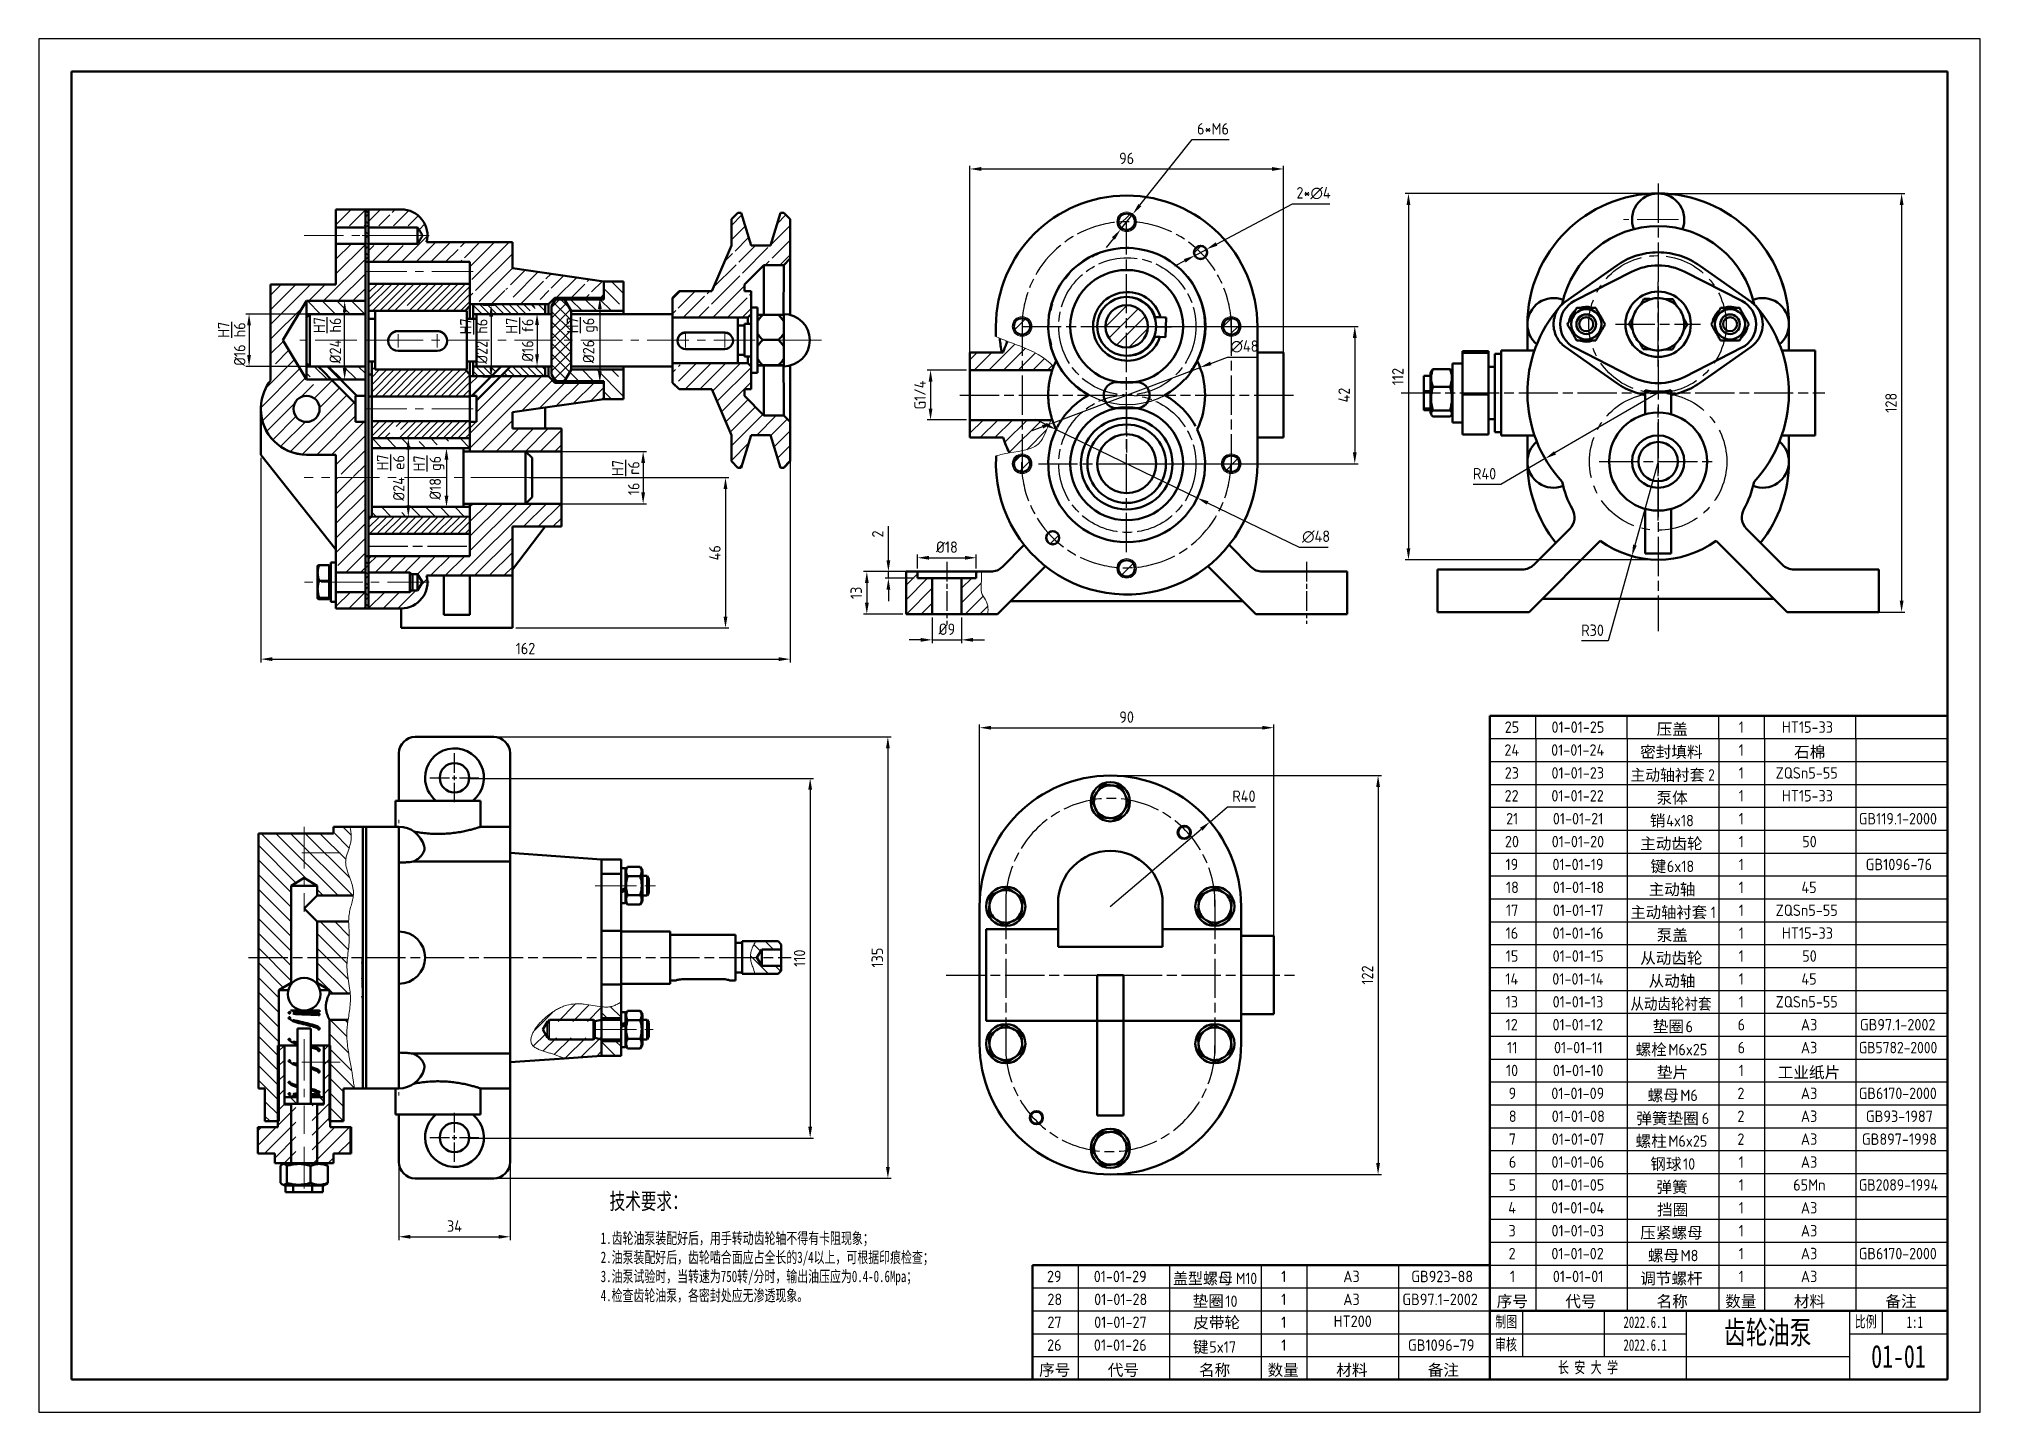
# Model space of a CAD drawing. Header units: millimetres. Extents: x 1089 to 1683, y -48 to 372.
import ezdxf

# ---------------------------------------------------------------- set-up
doc = ezdxf.new("R2010")
doc.units = ezdxf.units.MM
for name, pattern in [('AM_ISO08W050', [18, 12, -1.5, 3, -1.5]), ('AM_ISO08W050x2', [9, 6, -0.75, 1.5, -0.75]), ('CENTERX2', [20.32, 12.7, -2.54, 2.54, -2.54])]:
    doc.linetypes.add(name, pattern=pattern)
for name, color, linetype, lineweight in [('AM_5', 3, 'Continuous', 25), ('AM_7', 4, 'AM_ISO08W050', 25), ('AM_8', 1, 'Continuous', 25), ('粗实线', 7, 'Continuous', 50)]:
    doc.layers.add(name, color=color, linetype=linetype, lineweight=lineweight)
doc.layers.add('细线层', color=7, linetype='Continuous')
doc.styles.add('MtXpl_', font='')
doc.styles.get("Standard").update_dxf_attribs({"font": 'isocp.shx'})
doc.styles.add('汉字', font='simfang.ttf', dxfattribs={"width": 0.7, "height": 5})
doc.styles.get('MtXpl_').set_extended_font_data('SimSun')
doc.dimstyles.new('AM_GB$0', dxfattribs={"dimtxt": 3.5, "dimasz": 3.5, "dimexe": 1, "dimexo": 1, "dimgap": 1.5, "dimtad": 1, "dimdsep": 46, "dimtxsty": 'Standard', "dimcen": 0, "dimclrd": 256, "dimclre": 256, "dimclrt": 2, "dimadec": 0, "dimazin": 2, "dimtp": 0.1, "dimtm": 0.1, "dimtfac": 0.71, "dimtdec": 3, "dimtmove": 0, "dimatfit": 3, "dimfxl": 1, "dimlwd": -1, "dimlwe": -1, "dimarcsym": 0})
doc.dimstyles.new('AM_GB$3', dxfattribs={"dimtxt": 3.5, "dimasz": 3.5, "dimexe": 1, "dimexo": 1, "dimgap": 1.5, "dimtad": 1, "dimtoh": 1, "dimdsep": 46, "dimtxsty": 'Standard', "dimcen": 0, "dimclrd": 256, "dimclre": 256, "dimclrt": 2, "dimadec": 0, "dimazin": 2, "dimtp": 0.1, "dimtm": 0.1, "dimtfac": 0.71, "dimtdec": 3, "dimtmove": 0, "dimatfit": 0, "dimfxl": 1, "dimlwd": -1, "dimlwe": -1, "dimarcsym": 0})
doc.dimstyles.new('AM_GB$4', dxfattribs={"dimtxt": 3.5, "dimasz": 3.5, "dimexe": 1, "dimexo": 1, "dimgap": 1.5, "dimtad": 1, "dimtoh": 1, "dimdsep": 46, "dimtxsty": 'Standard', "dimcen": 0, "dimclrd": 256, "dimclre": 256, "dimclrt": 2, "dimadec": 0, "dimazin": 2, "dimtp": 0.1, "dimtm": 0.1, "dimtfac": 0.71, "dimtdec": 3, "dimtmove": 0, "dimatfit": 2, "dimfxl": 1, "dimlwd": -1, "dimlwe": -1, "dimarcsym": 0})
pattern_1 = [(45, (1081.2813, -50.4406), (-2.245064, 2.245064), [])]
pattern_2 = [(135, (1081.2813, -50.4406), (-2.245064, -2.245064), [])]
pattern_3 = [(45, (0, 0), (-1.6263456, 1.6263456), []), (135, (0, 0), (-1.6263456, -1.6263456), [])]

msp = doc.modelspace()

# ---------------------------------------------------------------- texts
at = {"color": 0}
for s, p in [('25', (1538.017, 159.977)), ('01-01-25', (1552.324, 159.977)), ('1', (1609.62, 159.978)), ('HT15-33', (1622.848, 159.978)), ('24', (1537.914, 152.977)), ('01-01-24', (1552.221, 152.977)), ('1', (1609.62, 152.978)), ('23', (1538.017, 145.977)), ('01-01-23', (1552.324, 145.977)), ('1', (1609.62, 145.978)), ('ZQSn5-55', (1620.923, 145.978)), ('22', (1537.984, 138.977)), ('01-01-22', (1552.291, 138.977)), ('1', (1609.62, 138.978)), ('HT15-33', (1622.848, 138.978)), ('21', (1538.439, 131.977)), ('01-01-21', (1552.746, 131.977)), ('4x18', (1587.428, 131.391)), ('1', (1609.62, 131.978)), ('20', (1538.088, 124.977)), ('01-01-20', (1552.395, 124.977)), ('1', (1609.62, 124.978)), ('50', (1629.044, 124.978)), ('19', (1538.27, 117.978)), ('01-01-19', (1552.621, 117.978)), ('6x18', (1587.622, 117.411)), ('1', (1609.62, 117.978)), ('GB1096-76', (1648.468, 117.972)), ('18', (1538.395, 110.978)), ('01-01-18', (1552.746, 110.978)), ('1', (1609.62, 110.978)), ('45', (1628.798, 110.978)), ('17', (1538.395, 103.978)), ('01-01-17', (1552.746, 103.978)), ('1', (1609.62, 103.978)), ('ZQSn5-55', (1620.923, 103.978)), ('16', (1538.308, 96.978)), ('01-01-16', (1552.66, 96.978)), ('1', (1609.62, 96.978)), ('HT15-33', (1622.848, 96.978)), ('15', (1538.323, 89.978)), ('01-01-15', (1552.674, 89.978)), ('1', (1609.62, 89.978)), ('50', (1629.044, 89.978)), ('14', (1538.22, 82.978)), ('01-01-14', (1552.571, 82.978)), ('1', (1609.62, 82.978)), ('45', (1628.798, 82.978)), ('13', (1538.323, 75.978)), ('01-01-13', (1552.674, 75.978)), ('1', (1609.62, 75.978)), ('ZQSn5-55', (1620.923, 75.978)), ('12', (1538.29, 68.977)), ('01-01-12', (1552.641, 68.977)), ('6', (1593.334, 68.411)), ('6', (1609.288, 68.978)), ('A3', (1628.623, 68.978)), ('GB97.1-2002', (1646.699, 68.972)), ('11', (1538.745, 61.978)), ('01-01-11', (1553.096, 61.978)), ('6', (1609.288, 61.978)), ('A3', (1628.623, 61.978)), ('M6x25', (1588.089, 61.372)), ('10', (1538.394, 54.978)), ('01-01-10', (1552.745, 54.978)), ('1', (1609.62, 54.978)), ('9', (1539.211, 47.978)), ('01-01-09', (1552.271, 47.978)), ('M6', (1591.749, 47.372)), ('2', (1609.209, 47.977)), ('A3', (1628.623, 47.978)), ('8', (1539.27, 40.978)), ('01-01-08', (1552.396, 40.978)), ('6', (1598.32, 40.333)), ('2', (1609.209, 40.977)), ('A3', (1628.623, 40.978)), ('GB93-1987', (1648.548, 40.972)), ('7', (1539.27, 33.978)), ('01-01-07', (1552.396, 33.978)), ('M6x25', (1588.089, 33.372)), ('2', (1609.209, 33.977)), ('A3', (1628.623, 33.978)), ('GB897-1998', (1647.317, 33.972)), ('6', (1539.288, 26.978)), ('01-01-06', (1552.31, 26.978)), ('10', (1592.584, 26.391)), ('1', (1609.62, 26.978)), ('A3', (1628.623, 26.978)), ('5', (1539.198, 19.978)), ('01-01-05', (1552.324, 19.978)), ('1', (1609.62, 19.978)), ('65Mn', (1626.286, 19.978)), ('4', (1539.095, 12.978)), ('01-01-04', (1552.221, 12.978)), ('1', (1609.62, 12.978)), ('A3', (1628.623, 12.978)), ('3', (1539.198, 5.978)), ('01-01-03', (1552.324, 5.978)), ('1', (1609.62, 5.978)), ('A3', (1628.623, 5.978)), ('2', (1539.209, -1.023)), ('01-01-02', (1552.291, -1.023)), ('M8', (1591.836, -1.628)), ('1', (1609.62, -1.022)), ('A3', (1628.623, -1.022)), ('29', (1397.964, -8.023)), ('01-01-29', (1412.271, -8.023)), ('1', (1469.62, -8.022)), ('A3', (1488.623, -8.022)), ('GB923-88', (1509.43, -8.028)), ('1', (1539.62, -8.022)), ('01-01-01', (1552.746, -8.022)), ('1', (1609.62, -8.022)), ('A3', (1628.623, -8.022)), ('28', (1398.089, -15.023)), ('01-01-28', (1412.396, -15.023)), ('1', (1469.62, -15.022)), ('A3', (1488.623, -15.022)), ('GB97.1-2002', (1506.699, -15.028)), ('10', (1452.544, -15.589)), ('27', (1398.089, -22.023)), ('01-01-27', (1412.396, -22.023)), ('1', (1469.62, -22.022)), ('HT200', (1485.687, -21.719)), ('26', (1398.003, -29.023)), ('01-01-26', (1412.31, -29.023)), ('5x17', (1447.622, -29.589)), ('1', (1469.62, -29.022)), ('GB1096-79', (1508.429, -29.028))]:
    msp.add_text(s, height=3.5, dxfattribs=at).set_placement(p)
at = {"color": 0, "style": 'MtXpl_'}
for s, p in [('压盖', (1584.499, 159.372)), ('密封填料', (1579.464, 152.391)), ('石棉', (1626.558, 152.352)), ('泵体', (1584.489, 138.391)), ('销', (1582.422, 131.391)), ('主动齿轮', (1579.474, 124.372)), ('键', (1582.617, 117.411)), ('主动轴', (1582.055, 110.372)), ('泵盖', (1584.499, 96.372)), ('从动齿轮', (1579.464, 89.372)), ('从动轴', (1582.045, 82.372)), ('垫圈', (1583.323, 68.411)), ('螺栓', (1578.077, 61.372)), ('垫片', (1584.568, 54.391)), ('工业纸片', (1621.552, 54.391)), ('螺母', (1581.738, 47.372)), ('弹簧垫圈', (1578.298, 40.333)), ('螺柱', (1578.077, 33.372)), ('钢球', (1582.572, 26.391)), ('弹簧', (1584.441, 19.333)), ('挡圈', (1584.636, 12.411)), ('压紧螺母', (1579.494, 5.372)), ('螺母', (1581.825, -1.628)), ('调节螺杆', (1579.464, -8.628)), ('垫圈', (1442.533, -15.589)), ('序号', (1535.558, -15.609)), ('代号', (1556.558, -15.628)), ('名称', (1584.489, -15.628)), ('数量', (1605.47, -15.628)), ('材料', (1626.48, -15.628)), ('备注', (1654.489, -15.628)), ('皮带轮', (1442.709, -22.1)), ('键', (1442.617, -29.589)), ('序号', (1395.558, -36.609)), ('代号', (1416.558, -36.628)), ('名称', (1444.489, -36.628)), ('数量', (1465.47, -36.628)), ('材料', (1486.48, -36.628)), ('备注', (1514.489, -36.628))]:
    msp.add_text(s, height=3.5, dxfattribs=at).set_placement(p)
for s, width, p in [('主动轴衬套', 0.950666, (1576.472, 145.352)), ('主动轴衬套', 0.983923, (1576.464, 103.352)), ('从动齿轮衬套', 0.867058, (1576.475, 75.352)), ('盖型螺母', 0.961141, (1436.488, -8.628))]:
    msp.add_text(s, height=3.5, dxfattribs=dict(at, width=width)).set_placement(p)
at = {"color": 0}
for s, width, p in [('2', 0.950666, (1600.265, 145.352)), ('GB119.1-2000', 0.994321, (1646.353, 131.972)), ('1', 0.983923, (1601.09, 103.352)), ('GB5782-2000', 0.955795, (1646.366, 61.972)), ('GB6170-2000', 0.981446, (1646.358, 47.972)), ('GB2089-1994', 0.967209, (1646.363, 19.972)), ('GB6170-2000', 0.981446, (1646.358, -1.028)), ('M10', 0.961141, (1455.733, -8.628))]:
    msp.add_text(s, height=3.5, dxfattribs=dict(at, width=width)).set_placement(p)
at = {"style": '汉字'}
for s, width, gutter_width, heights, insert, char_height, attachment_point in [('技术要求：', 39.31435, 12.5, [0], (1264.139, 19.266), 5, 1), ('1.齿轮油泵装配好后，用手转动齿轮轴不得有卡阻现象；\\P2.油泵装配好后，齿轮啮合面应占全长的3/4以上，可根据印痕检查；\\P3.油泵试验时，当转速为750转/分时，输出油压应为0.4-0.6Mpa；\\P4.检查齿轮油泵，各密封处应无渗透现象。', 110.68504, 12.5, [0], (1261.417, 7.179), 3.5, 1), ('制图', 10, 12.5, [0], (1538.495, -20.272), 3.5, 5), ('2022.6.1', 25, 25, [0], (1580.995, -20.272), 3.5, 5), ('齿轮油泵', 50, 25, [0], (1618.495, -23.772), 7, 5), ('比例', 10, 25, [0], (1648.495, -20.272), 3.5, 5), ('1:1', 20, 25, [0], (1663.495, -20.272), 3.5, 5), ('审核', 9.82819, 12.5, [6.934], (1538.409, -27.272), 3.5, 5), ('2022.6.1', 25, 25, [0], (1580.995, -27.272), 3.5, 5), ('01-01', 30, 25, [0], (1658.495, -30.772), 7, 5), ('长 安 大 学', 60, 25, [0], (1563.495, -34.272), 3.5, 5)]:
    msp.add_mtext_dynamic_manual_height_columns(s, width=width, gutter_width=gutter_width, heights=heights, dxfattribs=dict(at, insert=insert, char_height=char_height, attachment_point=attachment_point))

# ---------------------------------------------------------------- blocks, each defined once
blk = doc.blocks.new('*D58')
at = {"layer": 'AM_5', "linetype": 'ByBlock', "transparency": 16777216}
for p, q in [((1220.76, 146.06), (1326.5, 146.06)), ((1325.5, 142.56), (1325.5, 39.56)), ((1220.76, 36.06), (1326.5, 36.06))]:
    blk.add_line(p, q, dxfattribs=at)
at = {"layer": 'AM_5', "transparency": 16777216}
for points in [[(1324.92, 142.56), (1326.09, 142.56), (1325.5, 146.06)], [(1324.92, 39.56), (1326.09, 39.56), (1325.5, 36.06)]]:
    blk.add_solid(points, dxfattribs=at)
at = {"layer": 'Defpoints', "color": 0, "transparency": 16777216}
for p in [(1219.76, 146.06), (1219.76, 36.06), (1325.5, 36.06)]:
    blk.add_point(p, dxfattribs=at)
at = {"layer": 'AM_5', "color": 2, "transparency": 16777216, "insert": (1322.25, 91.06), "char_height": 3.5, "attachment_point": 5, "rotation": 90}
blk.add_mtext('110', dxfattribs=at)
blk = doc.blocks.new('*D59')
at = {"layer": 'AM_5', "linetype": 'ByBlock', "transparency": 16777216}
for p, q in [((1229.67, 158.74), (1350.28, 158.74)), ((1349.28, 155.24), (1349.28, 27.24)), ((1229.67, 23.74), (1350.28, 23.74))]:
    blk.add_line(p, q, dxfattribs=at)
at = {"layer": 'AM_5', "transparency": 16777216}
for points in [[(1348.7, 155.24), (1349.87, 155.24), (1349.28, 158.74)], [(1348.7, 27.24), (1349.87, 27.24), (1349.28, 23.74)]]:
    blk.add_solid(points, dxfattribs=at)
at = {"layer": 'Defpoints', "color": 0, "transparency": 16777216}
for p in [(1228.67, 158.74), (1228.67, 23.74), (1349.28, 23.74)]:
    blk.add_point(p, dxfattribs=at)
at = {"layer": 'AM_5', "color": 2, "transparency": 16777216, "insert": (1346.03, 91.24), "char_height": 3.5, "attachment_point": 5, "rotation": 90}
blk.add_mtext('135', dxfattribs=at)
blk = doc.blocks.new('*D60')
at = {"layer": 'AM_5', "linetype": 'ByBlock', "transparency": 16777216}
for p, q in [((1423.54, 284.28), (1493.14, 284.28)), ((1492.14, 280.78), (1492.14, 245.78)), ((1423.34, 242.28), (1493.14, 242.28))]:
    blk.add_line(p, q, dxfattribs=at)
at = {"layer": 'AM_5', "transparency": 16777216}
for points in [[(1491.56, 280.78), (1492.72, 280.78), (1492.14, 284.28)], [(1491.56, 245.78), (1492.72, 245.78), (1492.14, 242.28)]]:
    blk.add_solid(points, dxfattribs=at)
at = {"layer": 'Defpoints', "color": 0, "transparency": 16777216}
for p in [(1422.54, 284.28), (1422.34, 242.28), (1492.14, 242.28)]:
    blk.add_point(p, dxfattribs=at)
at = {"layer": 'AM_5', "color": 2, "transparency": 16777216, "insert": (1488.89, 263.28), "char_height": 3.5, "attachment_point": 5, "rotation": 90}
blk.add_mtext('42', dxfattribs=at)
blk = doc.blocks.new('*D61')
at = {"layer": 'AM_5', "linetype": 'ByBlock', "transparency": 16777216}
for p, q in [((1239.4, 238.05), (1300.6, 238.05)), ((1299.6, 234.55), (1299.6, 195.55)), ((1235.4, 192.05), (1300.6, 192.05))]:
    blk.add_line(p, q, dxfattribs=at)
at = {"layer": 'AM_5', "transparency": 16777216}
for points in [[(1299.01, 234.55), (1300.18, 234.55), (1299.6, 238.05)], [(1299.01, 195.55), (1300.18, 195.55), (1299.6, 192.05)]]:
    blk.add_solid(points, dxfattribs=at)
at = {"layer": 'Defpoints', "color": 0, "transparency": 16777216}
for p in [(1238.4, 238.05), (1234.4, 192.05), (1299.6, 192.05)]:
    blk.add_point(p, dxfattribs=at)
at = {"layer": 'AM_5', "color": 2, "transparency": 16777216, "insert": (1296.35, 215.05), "char_height": 3.5, "attachment_point": 5, "rotation": 90}
blk.add_mtext('46', dxfattribs=at)
blk = doc.blocks.new('*D62')
at = {"layer": 'AM_5', "linetype": 'ByBlock', "transparency": 16777216}
for p, q in [((1319.4, 251.33), (1319.4, 181.52)), ((1157.4, 244.05), (1157.4, 181.52)), ((1160.9, 182.52), (1315.9, 182.52))]:
    blk.add_line(p, q, dxfattribs=at)
at = {"layer": 'AM_5', "transparency": 16777216}
for points in [[(1160.9, 183.11), (1160.9, 181.94), (1157.4, 182.52)], [(1315.9, 183.11), (1315.9, 181.94), (1319.4, 182.52)]]:
    blk.add_solid(points, dxfattribs=at)
at = {"layer": 'Defpoints', "color": 0, "transparency": 16777216}
for p in [(1319.4, 252.33), (1157.4, 245.05), (1319.4, 182.52)]:
    blk.add_point(p, dxfattribs=at)
at = {"layer": 'AM_5', "color": 2, "transparency": 16777216, "insert": (1238.4, 185.77), "char_height": 3.5, "attachment_point": 5}
blk.add_mtext('162', dxfattribs=at)
blk = doc.blocks.new('*D63')
at = {"layer": 'AM_5', "linetype": 'ByBlock', "transparency": 16777216}
for p, q in [((1374.34, 264.28), (1374.34, 333.43)), ((1470.34, 264.28), (1470.34, 333.43)), ((1377.84, 332.43), (1466.84, 332.43))]:
    blk.add_line(p, q, dxfattribs=at)
at = {"layer": 'AM_5', "transparency": 16777216}
for points in [[(1377.84, 333.02), (1377.84, 331.85), (1374.34, 332.43)], [(1466.84, 333.02), (1466.84, 331.85), (1470.34, 332.43)]]:
    blk.add_solid(points, dxfattribs=at)
at = {"layer": 'Defpoints', "color": 0, "transparency": 16777216}
for p in [(1470.34, 332.43), (1374.34, 263.28), (1470.34, 263.28)]:
    blk.add_point(p, dxfattribs=at)
at = {"layer": 'AM_5', "color": 2, "transparency": 16777216, "insert": (1422.34, 335.68), "char_height": 3.5, "attachment_point": 5}
blk.add_mtext('96', dxfattribs=at)
blk = doc.blocks.new('*D64')
at = {"layer": 'AM_5', "linetype": 'ByBlock', "transparency": 16777216}
for p, q in [((1585.96, 324.93), (1660.46, 324.93)), ((1659.46, 321.43), (1659.46, 200.43)), ((1625.46, 196.93), (1660.46, 196.93))]:
    blk.add_line(p, q, dxfattribs=at)
at = {"layer": 'AM_5', "transparency": 16777216}
for points in [[(1658.88, 321.43), (1660.05, 321.43), (1659.46, 324.93)], [(1658.88, 200.43), (1660.05, 200.43), (1659.46, 196.93)]]:
    blk.add_solid(points, dxfattribs=at)
at = {"layer": 'Defpoints', "color": 0, "transparency": 16777216}
for p in [(1584.96, 324.93), (1624.46, 196.93), (1659.46, 196.93)]:
    blk.add_point(p, dxfattribs=at)
at = {"layer": 'AM_5', "color": 2, "transparency": 16777216, "insert": (1656.21, 260.93), "char_height": 3.5, "attachment_point": 5, "rotation": 90}
blk.add_mtext('128', dxfattribs=at)
blk = doc.blocks.new('*D65')
at = {"layer": 'AM_5', "linetype": 'ByBlock', "transparency": 16777216}
for p, q in [((1426.39, 321.37), (1442.35, 341.45)), ((1442.35, 341.45), (1453.68, 341.45)), ((1420.48, 313.93), (1424.21, 318.63)), ((1418.3, 311.19), (1416.12, 308.45))]:
    blk.add_line(p, q, dxfattribs=at)
at = {"layer": 'AM_5', "transparency": 16777216}
for points in [[(1425.93, 321.73), (1426.84, 321.01), (1424.21, 318.63)], [(1417.84, 311.55), (1418.75, 310.83), (1420.48, 313.93)]]:
    blk.add_solid(points, dxfattribs=at)
at = {"layer": 'Defpoints', "color": 0, "transparency": 16777216}
for p in [(1424.21, 318.63), (1420.48, 313.93)]:
    blk.add_point(p, dxfattribs=at)
at = {"layer": 'AM_5', "color": 2, "transparency": 16777216, "insert": (1448.76, 344.7), "char_height": 3.5, "attachment_point": 5}
blk.add_mtext('6*M6', dxfattribs=at)
blk = doc.blocks.new('*D66')
at = {"layer": 'AM_5', "linetype": 'ByBlock', "transparency": 16777216}
for p, q in [((1449.83, 309.48), (1473.08, 321.78)), ((1473.08, 321.78), (1484.47, 321.78)), ((1440.11, 304.34), (1437.02, 302.7)), ((1443.2, 305.97), (1446.74, 307.84))]:
    blk.add_line(p, q, dxfattribs=at)
at = {"layer": 'AM_5', "transparency": 16777216}
for points in [[(1449.56, 310), (1450.1, 308.96), (1446.74, 307.84)], [(1439.84, 304.85), (1440.38, 303.82), (1443.2, 305.97)]]:
    blk.add_solid(points, dxfattribs=at)
at = {"layer": 'Defpoints', "color": 0, "transparency": 16777216}
for p in [(1443.2, 305.97), (1446.74, 307.84)]:
    blk.add_point(p, dxfattribs=at)
at = {"layer": 'AM_5', "color": 2, "transparency": 16777216, "insert": (1479.53, 325.03), "char_height": 3.5, "attachment_point": 5}
blk.add_mtext('2*∅4', dxfattribs=at)
blk = doc.blocks.new('*D67')
at = {"layer": 'AM_5', "linetype": 'ByBlock', "transparency": 16777216}
for p, q in [((1397.59, 254.26), (1394.44, 255.79)), ((1400.74, 252.74), (1443.95, 231.82)), ((1447.1, 230.3), (1475.12, 216.73)), ((1475.12, 216.73), (1483.97, 216.73))]:
    blk.add_line(p, q, dxfattribs=at)
at = {"layer": 'AM_5', "transparency": 16777216}
for points in [[(1397.84, 254.79), (1397.34, 253.74), (1400.74, 252.74)], [(1447.35, 230.82), (1446.84, 229.77), (1443.95, 231.82)]]:
    blk.add_solid(points, dxfattribs=at)
at = {"layer": 'Defpoints', "color": 0, "transparency": 16777216}
for p in [(1400.74, 252.74), (1443.95, 231.82)]:
    blk.add_point(p, dxfattribs=at)
at = {"layer": 'AM_5', "color": 2, "transparency": 16777216, "insert": (1480.3, 219.98), "char_height": 3.5, "attachment_point": 5}
blk.add_mtext('∅48', dxfattribs=at)
blk = doc.blocks.new('*D68')
at = {"layer": 'AM_5', "linetype": 'ByBlock', "transparency": 16777216}
for p, q in [((1448.08, 272.97), (1453.2, 274.9)), ((1453.2, 274.9), (1462.05, 274.9)), ((1399.88, 254.83), (1444.8, 271.73)), ((1396.61, 253.59), (1393.33, 252.36))]:
    blk.add_line(p, q, dxfattribs=at)
at = {"layer": 'AM_5', "transparency": 16777216}
for points in [[(1447.87, 273.51), (1448.29, 272.42), (1444.8, 271.73)], [(1396.4, 254.14), (1396.81, 253.05), (1399.88, 254.83)]]:
    blk.add_solid(points, dxfattribs=at)
at = {"layer": 'Defpoints', "color": 0, "transparency": 16777216}
for p in [(1444.8, 271.73), (1399.88, 254.83)]:
    blk.add_point(p, dxfattribs=at)
at = {"layer": 'AM_5', "color": 2, "transparency": 16777216, "insert": (1458.38, 278.15), "char_height": 3.5, "attachment_point": 5}
blk.add_mtext('∅48', dxfattribs=at)
blk = doc.blocks.new('*D69')
at = {"layer": 'AM_5', "linetype": 'ByBlock', "transparency": 16777216}
for p, q in [((1358.34, 210.28), (1358.34, 214.53)), ((1376.34, 210.28), (1376.34, 214.53)), ((1361.84, 213.53), (1372.84, 213.53))]:
    blk.add_line(p, q, dxfattribs=at)
at = {"layer": 'AM_5', "transparency": 16777216}
for points in [[(1361.84, 214.11), (1361.84, 212.94), (1358.34, 213.53)], [(1372.84, 214.11), (1372.84, 212.94), (1376.34, 213.53)]]:
    blk.add_solid(points, dxfattribs=at)
at = {"layer": 'Defpoints', "color": 0, "transparency": 16777216}
for p in [(1358.34, 209.28), (1376.34, 213.53), (1376.34, 209.28)]:
    blk.add_point(p, dxfattribs=at)
at = {"layer": 'AM_5', "color": 2, "transparency": 16777216, "insert": (1367.34, 216.78), "char_height": 3.5, "attachment_point": 5}
blk.add_mtext('%%C18', dxfattribs=at)
blk = doc.blocks.new('*D70')
at = {"layer": 'AM_5', "linetype": 'ByBlock', "transparency": 16777216}
for p, q in [((1362.84, 195.28), (1362.84, 187.42)), ((1371.84, 195.28), (1371.84, 187.42)), ((1359.34, 188.42), (1355.84, 188.42)), ((1362.84, 188.42), (1371.84, 188.42)), ((1375.34, 188.42), (1378.84, 188.42))]:
    blk.add_line(p, q, dxfattribs=at)
at = {"layer": 'AM_5', "transparency": 16777216}
for points in [[(1359.34, 189), (1359.34, 187.84), (1362.84, 188.42)], [(1375.34, 189), (1375.34, 187.84), (1371.84, 188.42)]]:
    blk.add_solid(points, dxfattribs=at)
at = {"layer": 'Defpoints', "color": 0, "transparency": 16777216}
for p in [(1362.84, 196.28), (1371.84, 196.28), (1371.84, 188.42)]:
    blk.add_point(p, dxfattribs=at)
at = {"layer": 'AM_5', "color": 2, "transparency": 16777216, "insert": (1367.34, 191.67), "char_height": 3.5, "attachment_point": 5}
blk.add_mtext('%%C9', dxfattribs=at)
blk = doc.blocks.new('*D71')
at = {"layer": 'AM_5', "linetype": 'ByBlock', "transparency": 16777216}
for p, q in [((1349.44, 212.78), (1349.44, 223.15)), ((1357.34, 209.28), (1348.44, 209.28)), ((1349.44, 207.28), (1349.44, 209.28)), ((1357.34, 207.28), (1348.44, 207.28)), ((1349.44, 203.78), (1349.44, 200.28))]:
    blk.add_line(p, q, dxfattribs=at)
at = {"layer": 'AM_5', "transparency": 16777216}
for points in [[(1348.86, 212.78), (1350.02, 212.78), (1349.44, 209.28)], [(1348.86, 203.78), (1350.02, 203.78), (1349.44, 207.28)]]:
    blk.add_solid(points, dxfattribs=at)
at = {"layer": 'Defpoints', "color": 0, "transparency": 16777216}
for p in [(1358.34, 209.28), (1349.44, 207.28), (1358.34, 207.28)]:
    blk.add_point(p, dxfattribs=at)
at = {"layer": 'AM_5', "color": 2, "transparency": 16777216, "insert": (1346.19, 220.8), "char_height": 3.5, "attachment_point": 5, "rotation": 90}
blk.add_mtext('2', dxfattribs=at)
blk = doc.blocks.new('*D72')
at = {"layer": 'AM_5', "linetype": 'ByBlock', "transparency": 16777216}
for p, q in [((1353.84, 209.28), (1341.84, 209.28)), ((1342.84, 205.78), (1342.84, 199.78)), ((1353.84, 196.28), (1341.84, 196.28))]:
    blk.add_line(p, q, dxfattribs=at)
at = {"layer": 'AM_5', "transparency": 16777216}
for points in [[(1342.26, 205.78), (1343.43, 205.78), (1342.84, 209.28)], [(1342.26, 199.78), (1343.43, 199.78), (1342.84, 196.28)]]:
    blk.add_solid(points, dxfattribs=at)
at = {"layer": 'Defpoints', "color": 0, "transparency": 16777216}
for p in [(1354.84, 209.28), (1342.84, 196.28), (1354.84, 196.28)]:
    blk.add_point(p, dxfattribs=at)
at = {"layer": 'AM_5', "color": 2, "transparency": 16777216, "insert": (1339.59, 202.78), "char_height": 3.5, "attachment_point": 5, "rotation": 90}
blk.add_mtext('13', dxfattribs=at)
blk = doc.blocks.new('*D73')
at = {"layer": 'AM_5', "linetype": 'ByBlock', "transparency": 16777216}
for p, q in [((1377.34, 86.92), (1377.34, 162.55)), ((1380.84, 161.55), (1463.84, 161.55)), ((1467.34, 86.92), (1467.34, 162.55))]:
    blk.add_line(p, q, dxfattribs=at)
at = {"layer": 'AM_5', "transparency": 16777216}
for points in [[(1380.84, 162.13), (1380.84, 160.97), (1377.34, 161.55)], [(1463.84, 162.13), (1463.84, 160.97), (1467.34, 161.55)]]:
    blk.add_solid(points, dxfattribs=at)
at = {"layer": 'Defpoints', "color": 0, "transparency": 16777216}
for p in [(1467.34, 161.55), (1377.34, 85.92), (1467.34, 85.92)]:
    blk.add_point(p, dxfattribs=at)
at = {"layer": 'AM_5', "color": 2, "transparency": 16777216, "insert": (1422.34, 164.8), "char_height": 3.5, "attachment_point": 5}
blk.add_mtext('90', dxfattribs=at)
blk = doc.blocks.new('*D74')
at = {"layer": 'AM_5', "linetype": 'ByBlock', "transparency": 16777216}
for p, q in [((1447.85, 132.79), (1453.23, 137.36)), ((1453.23, 137.36), (1461.73, 137.36)), ((1417.34, 106.92), (1445.18, 130.53))]:
    blk.add_line(p, q, dxfattribs=at)
at = {"layer": 'AM_5', "transparency": 16777216}
blk.add_solid([(1444.8, 130.97), (1445.56, 130.08), (1447.85, 132.79)], dxfattribs=at)
at = {"layer": 'Defpoints', "color": 0, "transparency": 16777216}
for p in [(1447.85, 132.79), (1417.34, 106.92)]:
    blk.add_point(p, dxfattribs=at)
at = {"layer": 'AM_5', "color": 2, "transparency": 16777216, "insert": (1458.23, 140.61), "char_height": 3.5, "attachment_point": 5}
blk.add_mtext('R40', dxfattribs=at)
blk = doc.blocks.new('*D75')
at = {"layer": 'AM_5', "linetype": 'ByBlock', "transparency": 16777216}
for p, q in [((1373.34, 270.91), (1361.34, 270.91)), ((1362.34, 267.41), (1362.34, 259.16)), ((1373.34, 255.66), (1361.34, 255.66))]:
    blk.add_line(p, q, dxfattribs=at)
at = {"layer": 'AM_5', "transparency": 16777216}
for points in [[(1361.76, 267.41), (1362.93, 267.41), (1362.34, 270.91)], [(1361.76, 259.16), (1362.93, 259.16), (1362.34, 255.66)]]:
    blk.add_solid(points, dxfattribs=at)
at = {"layer": 'Defpoints', "color": 0, "transparency": 16777216}
for p in [(1374.34, 270.91), (1362.34, 255.66), (1374.34, 255.66)]:
    blk.add_point(p, dxfattribs=at)
at = {"layer": 'AM_5', "color": 2, "transparency": 16777216, "insert": (1359.09, 263.28), "char_height": 3.5, "attachment_point": 5, "rotation": 90}
blk.add_mtext('G1/4', dxfattribs=at)
blk = doc.blocks.new('*D76')
at = {"layer": 'AM_5', "linetype": 'ByBlock', "transparency": 16777216}
for p, q in [((1584.96, 242.93), (1577.86, 217.4)), ((1576.93, 214.03), (1569.72, 188.11)), ((1569.72, 188.11), (1561.56, 188.11))]:
    blk.add_line(p, q, dxfattribs=at)
at = {"layer": 'AM_5', "transparency": 16777216}
blk.add_solid([(1577.3, 217.56), (1578.42, 217.25), (1576.93, 214.03)], dxfattribs=at)
at = {"layer": 'Defpoints', "color": 0, "transparency": 16777216}
for p in [(1584.96, 242.93), (1576.93, 214.03)]:
    blk.add_point(p, dxfattribs=at)
at = {"layer": 'AM_5', "color": 2, "transparency": 16777216, "insert": (1564.89, 191.36), "char_height": 3.5, "attachment_point": 5}
blk.add_mtext('R30', dxfattribs=at)
blk = doc.blocks.new('*D77')
at = {"layer": 'AM_5', "linetype": 'ByBlock', "transparency": 16777216}
for p, q in [((1584.96, 263.93), (1553.4, 245.6)), ((1550.38, 243.84), (1536.85, 235.98)), ((1536.85, 235.98), (1528.35, 235.98))]:
    blk.add_line(p, q, dxfattribs=at)
at = {"layer": 'AM_5', "transparency": 16777216}
blk.add_solid([(1553.11, 246.1), (1553.7, 245.09), (1550.38, 243.84)], dxfattribs=at)
at = {"layer": 'Defpoints', "color": 0, "transparency": 16777216}
for p in [(1584.96, 263.93), (1550.38, 243.84)]:
    blk.add_point(p, dxfattribs=at)
at = {"layer": 'AM_5', "color": 2, "transparency": 16777216, "insert": (1531.85, 239.23), "char_height": 3.5, "attachment_point": 5}
blk.add_mtext('R40', dxfattribs=at)
blk = doc.blocks.new('*D78')
at = {"layer": 'AM_5', "linetype": 'ByBlock', "transparency": 16777216}
for p, q in [((1179.9, 288.06), (1152.82, 288.06)), ((1153.82, 284.56), (1153.82, 275.56)), ((1179.9, 272.06), (1152.82, 272.06))]:
    blk.add_line(p, q, dxfattribs=at)
at = {"layer": 'AM_5', "transparency": 16777216}
for points in [[(1153.24, 284.56), (1154.41, 284.56), (1153.82, 288.06)], [(1153.24, 275.56), (1154.41, 275.56), (1153.82, 272.06)]]:
    blk.add_solid(points, dxfattribs=at)
at = {"layer": 'Defpoints', "color": 0, "transparency": 16777216}
for p in [(1180.9, 288.06), (1153.82, 272.06), (1180.9, 272.06)]:
    blk.add_point(p, dxfattribs=at)
at = {"layer": 'AM_5', "color": 2, "transparency": 16777216, "insert": (1148.51, 278.94), "char_height": 3.5, "attachment_point": 5, "rotation": 90}
blk.add_mtext('%%C16{}{\\C2; \\SH7/h6;}', dxfattribs=at)
blk = doc.blocks.new('*D79')
at = {"layer": 'AM_5', "linetype": 'ByBlock', "transparency": 16777216}
for p, q in [((1184.61, 292.05), (1182.07, 292.05)), ((1183.07, 271.55), (1183.07, 288.55)), ((1184.61, 268.05), (1182.07, 268.05))]:
    blk.add_line(p, q, dxfattribs=at)
at = {"layer": 'AM_5', "transparency": 16777216}
for points in [[(1182.49, 288.55), (1183.66, 288.55), (1183.07, 292.05)], [(1182.49, 271.55), (1183.66, 271.55), (1183.07, 268.05)]]:
    blk.add_solid(points, dxfattribs=at)
at = {"layer": 'Defpoints', "color": 0, "transparency": 16777216}
for p in [(1183.07, 292.05), (1185.61, 292.05), (1185.61, 268.05)]:
    blk.add_point(p, dxfattribs=at)
at = {"layer": 'AM_5', "color": 2, "transparency": 16777216, "insert": (1177.76, 280.06), "char_height": 3.5, "attachment_point": 5, "rotation": 90}
blk.add_mtext('%%C24{}{\\C2; \\SH7/h6;}', dxfattribs=at)
blk = doc.blocks.new('*D80')
at = {"layer": 'AM_5', "linetype": 'ByBlock', "transparency": 16777216}
for p, q in [((1237.7, 288.21), (1242.94, 288.21)), ((1241.94, 284.71), (1241.94, 275.71)), ((1237.7, 272.21), (1242.94, 272.21))]:
    blk.add_line(p, q, dxfattribs=at)
at = {"layer": 'AM_5', "transparency": 16777216}
for points in [[(1241.35, 284.71), (1242.52, 284.71), (1241.94, 288.21)], [(1241.35, 275.71), (1242.52, 275.71), (1241.94, 272.21)]]:
    blk.add_solid(points, dxfattribs=at)
at = {"layer": 'Defpoints', "color": 0, "transparency": 16777216}
for p in [(1236.7, 288.21), (1236.7, 272.21), (1241.94, 272.21)]:
    blk.add_point(p, dxfattribs=at)
at = {"layer": 'AM_5', "color": 2, "transparency": 16777216, "insert": (1236.62, 280.21), "char_height": 3.5, "attachment_point": 5, "rotation": 90}
blk.add_mtext('%%C16{}{\\C2; \\SH7/f6;}', dxfattribs=at)
blk = doc.blocks.new('*D81')
at = {"layer": 'AM_5', "linetype": 'ByBlock', "transparency": 16777216}
for p, q in [((1225.36, 290.81), (1228.89, 290.81)), ((1227.89, 287.31), (1227.89, 272.31)), ((1225.36, 268.81), (1228.89, 268.81))]:
    blk.add_line(p, q, dxfattribs=at)
at = {"layer": 'AM_5', "transparency": 16777216}
for points in [[(1227.3, 287.31), (1228.47, 287.31), (1227.89, 290.81)], [(1227.3, 272.31), (1228.47, 272.31), (1227.89, 268.81)]]:
    blk.add_solid(points, dxfattribs=at)
at = {"layer": 'Defpoints', "color": 0, "transparency": 16777216}
for p in [(1224.36, 290.81), (1224.36, 268.81), (1227.89, 268.81)]:
    blk.add_point(p, dxfattribs=at)
at = {"layer": 'AM_5', "color": 2, "transparency": 16777216, "insert": (1222.58, 279.81), "char_height": 3.5, "attachment_point": 5, "rotation": 90}
blk.add_mtext('%%C22{}{\\C2; \\SH7/h6;}', dxfattribs=at)
blk = doc.blocks.new('*D82')
at = {"layer": 'AM_5', "linetype": 'ByBlock', "transparency": 16777216}
for p, q in [((1255.9, 293.06), (1262.15, 293.06)), ((1261.15, 289.56), (1261.15, 270.56)), ((1255.9, 267.06), (1262.15, 267.06))]:
    blk.add_line(p, q, dxfattribs=at)
at = {"layer": 'AM_5', "transparency": 16777216}
for points in [[(1260.56, 289.56), (1261.73, 289.56), (1261.15, 293.06)], [(1260.56, 270.56), (1261.73, 270.56), (1261.15, 267.06)]]:
    blk.add_solid(points, dxfattribs=at)
at = {"layer": 'Defpoints', "color": 0, "transparency": 16777216}
for p in [(1254.9, 293.06), (1254.9, 267.06), (1261.15, 267.06)]:
    blk.add_point(p, dxfattribs=at)
at = {"layer": 'AM_5', "color": 2, "transparency": 16777216, "insert": (1255.25, 280.06), "char_height": 3.5, "attachment_point": 5, "rotation": 90}
blk.add_mtext('%%C26{}{\\C2; \\SH7/g6;}', dxfattribs=at)
blk = doc.blocks.new('*D83')
at = {"layer": 'AM_5', "linetype": 'ByBlock', "transparency": 16777216}
for p, q in [((1206.4, 247.05), (1215.23, 247.05)), ((1214.23, 243.55), (1214.23, 232.55)), ((1206.4, 229.05), (1215.23, 229.05))]:
    blk.add_line(p, q, dxfattribs=at)
at = {"layer": 'AM_5', "transparency": 16777216}
for points in [[(1213.64, 243.55), (1214.81, 243.55), (1214.23, 247.05)], [(1213.64, 232.55), (1214.81, 232.55), (1214.23, 229.05)]]:
    blk.add_solid(points, dxfattribs=at)
at = {"layer": 'Defpoints', "color": 0, "transparency": 16777216}
for p in [(1205.4, 247.05), (1205.4, 229.05), (1214.23, 229.05)]:
    blk.add_point(p, dxfattribs=at)
at = {"layer": 'AM_5', "color": 2, "transparency": 16777216, "insert": (1208.33, 238.05), "char_height": 3.5, "attachment_point": 5, "rotation": 90}
blk.add_mtext('%%C18{}{\\C2; \\SH7/g6;}', dxfattribs=at)
blk = doc.blocks.new('*D84')
at = {"layer": 'AM_5', "linetype": 'ByBlock', "transparency": 16777216}
for p, q in [((1192.44, 250.05), (1203.55, 250.05)), ((1202.55, 246.55), (1202.55, 229.55)), ((1192.4, 226.05), (1203.55, 226.05))]:
    blk.add_line(p, q, dxfattribs=at)
at = {"layer": 'AM_5', "transparency": 16777216}
for points in [[(1201.96, 246.55), (1203.13, 246.55), (1202.55, 250.05)], [(1201.96, 229.55), (1203.13, 229.55), (1202.55, 226.05)]]:
    blk.add_solid(points, dxfattribs=at)
at = {"layer": 'Defpoints', "color": 0, "transparency": 16777216}
for p in [(1191.44, 250.05), (1191.4, 226.05), (1202.55, 226.05)]:
    blk.add_point(p, dxfattribs=at)
at = {"layer": 'AM_5', "color": 2, "transparency": 16777216, "insert": (1197.18, 238.05), "char_height": 3.5, "attachment_point": 5, "rotation": 90}
blk.add_mtext('%%C24{}{\\C2; \\SH7/e6;}', dxfattribs=at)
blk = doc.blocks.new('*D85')
at = {"layer": 'AM_5', "linetype": 'ByBlock', "transparency": 16777216}
for p, q in [((1236.4, 246.05), (1275.4, 246.05)), ((1274.4, 242.55), (1274.4, 233.55)), ((1236.4, 230.05), (1275.4, 230.05))]:
    blk.add_line(p, q, dxfattribs=at)
at = {"layer": 'AM_5', "transparency": 16777216}
for points in [[(1273.82, 242.55), (1274.99, 242.55), (1274.4, 246.05)], [(1273.82, 233.55), (1274.99, 233.55), (1274.4, 230.05)]]:
    blk.add_solid(points, dxfattribs=at)
at = {"layer": 'Defpoints', "color": 0, "transparency": 16777216}
for p in [(1235.4, 246.05), (1235.4, 230.05), (1274.4, 230.05)]:
    blk.add_point(p, dxfattribs=at)
at = {"layer": 'AM_5', "color": 2, "transparency": 16777216, "insert": (1269.09, 238.05), "char_height": 3.5, "attachment_point": 5, "rotation": 90}
blk.add_mtext('16{}{\\C2; \\SH7/r6;}', dxfattribs=at)
blk = doc.blocks.new('*D86')
at = {"layer": 'AM_5', "linetype": 'ByBlock', "transparency": 16777216}
for p, q in [((1199.67, 27.74), (1199.67, 4.87)), ((1233.67, 27.74), (1233.67, 4.87)), ((1203.17, 5.87), (1230.17, 5.87))]:
    blk.add_line(p, q, dxfattribs=at)
at = {"layer": 'AM_5', "transparency": 16777216}
for points in [[(1203.17, 6.45), (1203.17, 5.29), (1199.67, 5.87)], [(1230.17, 6.45), (1230.17, 5.29), (1233.67, 5.87)]]:
    blk.add_solid(points, dxfattribs=at)
at = {"layer": 'Defpoints', "color": 0, "transparency": 16777216}
for p in [(1199.67, 28.74), (1233.67, 28.74), (1233.67, 5.87)]:
    blk.add_point(p, dxfattribs=at)
at = {"layer": 'AM_5', "color": 2, "transparency": 16777216, "insert": (1216.67, 9.12), "char_height": 3.5, "attachment_point": 5}
blk.add_mtext('34', dxfattribs=at)
blk = doc.blocks.new('*D87')
at = {"layer": 'AM_5', "linetype": 'ByBlock', "transparency": 16777216}
for p, q in [((1583.96, 324.93), (1507.57, 324.93)), ((1508.57, 321.43), (1508.57, 216.43)), ((1583.96, 212.93), (1507.57, 212.93))]:
    blk.add_line(p, q, dxfattribs=at)
at = {"layer": 'AM_5', "transparency": 16777216}
for points in [[(1507.98, 321.43), (1509.15, 321.43), (1508.57, 324.93)], [(1507.98, 216.43), (1509.15, 216.43), (1508.57, 212.93)]]:
    blk.add_solid(points, dxfattribs=at)
at = {"layer": 'Defpoints', "color": 0, "transparency": 16777216}
for p in [(1584.96, 324.93), (1508.57, 212.93), (1584.96, 212.93)]:
    blk.add_point(p, dxfattribs=at)
at = {"layer": 'AM_5', "color": 2, "transparency": 16777216, "insert": (1505.31, 268.93), "char_height": 3.5, "attachment_point": 5, "rotation": 90}
blk.add_mtext('112', dxfattribs=at)
blk = doc.blocks.new('*D88')
at = {"layer": 'AM_5', "linetype": 'ByBlock', "transparency": 16777216}
for p, q in [((1418.34, 146.92), (1500.27, 146.92)), ((1499.27, 143.42), (1499.27, 28.42)), ((1418.34, 24.92), (1500.27, 24.92))]:
    blk.add_line(p, q, dxfattribs=at)
at = {"layer": 'AM_5', "transparency": 16777216}
for points in [[(1498.69, 143.42), (1499.85, 143.42), (1499.27, 146.92)], [(1498.69, 28.42), (1499.85, 28.42), (1499.27, 24.92)]]:
    blk.add_solid(points, dxfattribs=at)
at = {"layer": 'Defpoints', "color": 0, "transparency": 16777216}
for p in [(1417.34, 146.92), (1417.34, 24.92), (1499.27, 24.92)]:
    blk.add_point(p, dxfattribs=at)
at = {"layer": 'AM_5', "color": 2, "transparency": 16777216, "insert": (1496.02, 85.92), "char_height": 3.5, "attachment_point": 5, "rotation": 90}
blk.add_mtext('122', dxfattribs=at)

# ---------------------------------------------------------------- dimensions: what is measured, and where the dimension line sits
at = {"layer": 'AM_5'}
for p1, p2, text, picture, middle in [((1420.476, 313.932), (1424.21, 318.629), '6*M6', '*D65', (1448.763, 341.446)), ((1443.203, 305.972), (1446.738, 307.843), '2*<>', '*D66', (1479.528, 321.784))]:
    dim = msp.add_diameter_dim_2p(p1=p1, p2=p2, text=text, dimstyle='AM_GB$3', override={"dimpost": ''}, dxfattribs=at)
    dim.commit()
    dim.dimension.update_dxf_attribs({"geometry": picture, "text_midpoint": middle, "dimtype": 163})
for base, p1, p2, angle, override, picture, middle in [((1470.343, 332.434), (1374.343, 263.28), (1470.343, 263.28), 0, {"dimpost": ''}, '*D63', (1422.343, 335.684)), ((1508.565, 212.935), (1584.961, 324.935), (1584.961, 212.935), 90, {"dimpost": ''}, '*D87', (1505.315, 268.935)), ((1659.464, 196.935), (1584.964, 324.935), (1624.464, 196.935), 90, {"dimpost": ''}, '*D64', (1656.214, 260.935)), ((1376.343, 213.527), (1358.343, 209.28), (1376.343, 209.28), 0, {"dimpost": '%%C<>'}, '*D69', (1367.343, 216.777)), ((1342.843, 196.28), (1354.843, 209.28), (1354.843, 196.28), 90, {"dimpost": ''}, '*D72', (1339.593, 202.78)), ((1371.843, 188.42), (1362.843, 196.28), (1371.843, 196.28), 0, {"dimpost": '%%C<>'}, '*D70', (1367.343, 191.67)), ((1349.283, 23.737), (1228.675, 158.737), (1228.675, 23.737), 90, {"dimpost": ''}, '*D59', (1346.033, 91.237)), ((1325.505, 36.056), (1219.76, 146.056), (1219.76, 36.056), 90, {"dimpost": ''}, '*D58', (1322.255, 91.056)), ((1499.27, 24.918), (1417.343, 146.92), (1417.343, 24.918), 90, {"dimpost": ''}, '*D88', (1496.02, 85.919)), ((1233.675, 5.869), (1199.675, 28.737), (1233.675, 28.737), 0, {"dimpost": '', "dimtp": 0.1, "dimtm": 0.1, "dimtdec": 3, "dimtzin": 8}, '*D86', (1216.675, 9.119))]:
    dim = msp.add_linear_dim(base=base, p1=p1, p2=p2, angle=angle, dimstyle='AM_GB$0', override=override, dxfattribs=at)
    dim.commit()
    dim.dimension.update_dxf_attribs({"geometry": picture, "text_midpoint": middle})
for base, p1, p2, text, override, picture, middle in [((1183.072, 292.054), (1185.611, 268.054), (1185.611, 292.054), '%%C<>{}{\\C2; \\SH7/h6;}', {"dimpost": ''}, '*D79', (1183.072, 280.056)), ((1153.823, 272.056), (1180.904, 288.056), (1180.904, 272.056), '<>{}{\\C2; \\SH7/h6;}', {"dimpost": '%%C<>'}, '*D78', (1153.823, 278.94)), ((1202.548, 226.054), (1191.444, 250.054), (1191.404, 226.054), '<>{}{\\C2; \\SH7/e6;}', {"dimpost": '%%C<>'}, '*D84', (1202.548, 238.054))]:
    dim = msp.add_linear_dim(base=base, p1=p1, p2=p2, angle=90, text=text, dimstyle='AM_GB$0', override=override, dxfattribs=at)
    dim.commit()
    dim.dimension.update_dxf_attribs({"geometry": picture, "text_midpoint": middle, "dimtype": 160})
for base, p1, p2, text, override, picture, middle in [((1261.146, 267.056), (1254.904, 293.056), (1254.904, 267.056), '%%C<>{}{\\C2; \\SH7/g6;}', {"dimpost": '', "dimtp": 0.1, "dimtm": 0.1, "dimtdec": 3, "dimtzin": 8}, '*D82', (1255.246, 280.056)), ((1241.936, 272.214), (1236.699, 288.214), (1236.699, 272.214), '<>{}{\\C2; \\SH7/f6;}', {"dimpost": '%%C<>'}, '*D80', (1236.624, 280.214)), ((1362.343, 255.655), (1374.343, 270.905), (1374.343, 255.655), 'G1/4', {"dimpost": ''}, '*D75', (1359.087, 263.28)), ((1214.228, 229.054), (1205.404, 247.054), (1205.404, 229.054), '<>{}{\\C2; \\SH7/g6;}', {"dimpost": '%%C<>'}, '*D83', (1208.327, 238.054)), ((1274.404, 230.054), (1235.404, 246.054), (1235.404, 230.054), '<>{}{\\C2; \\SH7/r6;}', {"dimpost": '', "dimtp": 0.1, "dimtm": 0.1, "dimtdec": 3, "dimtzin": 8}, '*D85', (1269.092, 238.054))]:
    dim = msp.add_linear_dim(base=base, p1=p1, p2=p2, angle=90, text=text, dimstyle='AM_GB$0', override=override, dxfattribs=at)
    dim.commit()
    dim.dimension.update_dxf_attribs({"geometry": picture, "text_midpoint": middle})
dim = msp.add_linear_dim(base=(1227.887, 268.812), p1=(1224.361, 290.812), p2=(1224.361, 268.812), angle=90, text='%%C<>{}{\\C2; \\SH7/h6;}', dimstyle='AM_GB$0', dxfattribs=at)
dim.commit()
dim.dimension.update_dxf_attribs({"geometry": '*D81', "text_midpoint": (1227.887, 279.812), "dimtype": 160})
for p1, p2, picture, middle in [((1399.881, 254.826), (1444.804, 271.735), '*D68', (1458.38, 274.897)), ((1400.741, 252.737), (1443.945, 231.824), '*D67', (1480.297, 216.733))]:
    dim = msp.add_diameter_dim_2p(p1=p1, p2=p2, dimstyle='AM_GB$3', dxfattribs=at)
    dim.commit()
    dim.dimension.update_dxf_attribs({"geometry": picture, "text_midpoint": middle, "dimtype": 163})
for base, p1, p2, angle, picture, middle in [((1492.14, 242.28), (1422.543, 284.278), (1422.343, 242.28), 90, '*D60', (1488.889, 263.279)), ((1467.343, 161.55), (1377.343, 85.918), (1467.343, 85.918), 0, '*D73', (1422.343, 164.8))]:
    dim = msp.add_linear_dim(base=base, p1=p1, p2=p2, angle=angle, dimstyle='AM_GB$0', dxfattribs=at)
    dim.commit()
    dim.dimension.update_dxf_attribs({"geometry": picture, "text_midpoint": middle})
for center, mpoint, picture, middle in [((1584.964, 263.935), (1550.377, 243.841), '*D77', (1531.85, 235.983)), ((1417.343, 106.918), (1447.847, 132.792), '*D74', (1458.228, 137.356))]:
    dim = msp.add_radius_dim(center=center, mpoint=mpoint, dimstyle='AM_GB$4', dxfattribs=at)
    dim.commit()
    dim.dimension.update_dxf_attribs({"geometry": picture, "text_midpoint": middle, "dimtype": 164})
for base, p1, p2, angle, picture, middle in [((1319.4, 182.524), (1157.404, 245.054), (1319.4, 252.325), 0, '*D62', (1238.402, 182.524)), ((1299.596, 192.054), (1238.404, 238.054), (1234.404, 192.054), 90, '*D61', (1299.596, 215.054)), ((1349.441, 207.28), (1358.343, 209.28), (1358.343, 207.28), 90, '*D71', (1349.441, 220.799))]:
    dim = msp.add_linear_dim(base=base, p1=p1, p2=p2, angle=angle, dimstyle='AM_GB$0', dxfattribs=at)
    dim.commit()
    dim.dimension.update_dxf_attribs({"geometry": picture, "text_midpoint": middle, "dimtype": 160})
dim = msp.add_radius_dim(center=(1584.964, 242.935), mpoint=(1576.925, 214.032), dimstyle='AM_GB$4', override={"dimpost": ''}, dxfattribs=at)
dim.commit()
dim.dimension.update_dxf_attribs({"geometry": '*D76', "text_midpoint": (1564.89, 188.114), "dimtype": 164})

# ---------------------------------------------------------------- hatches: boundary and pattern name
h = msp.add_hatch()
h.set_pattern_fill('ANSI31', color=256)
h.paths.add_polyline_path([(1189.404, 309.554), (1180.404, 309.554), (1180.404, 298.751), (1189.404, 294.621)])
h.paths.add_polyline_path([(1180.404, 298.751), (1180.404, 297.054), (1168.56, 297.054), (1181.801, 292.054), (1189.404, 292.054), (1189.404, 294.621)])
h.paths.add_polyline_path([(1168.56, 297.054), (1160.404, 297.054), (1160.404, 283.189), (1164.812, 281.083), (1171.404, 292.054), (1181.801, 292.054)])
h.paths.add_polyline_path([(1164.194, 280.054), (1164.812, 281.083), (1160.404, 283.189), (1160.404, 273.424), (1170.52, 269.526)])
h.paths.add_polyline_path([(1189.404, 238.054), (1180.404, 238.054), (1180.404, 231.961), (1189.404, 230.642)])
h.paths.add_polyline_path([(1189.404, 230.642), (1180.404, 231.961), (1180.404, 216.054), (1180.404, 213.589, -0.2678314), (1181.279, 212.073, -0.2678314), (1180.404, 210.558), (1180.404, 209.054), (1189.404, 209.054)])
h = msp.add_hatch()
h.set_pattern_fill('ANSI31', color=256, scale=0.5, style=0)
h.paths.add_polyline_path([(1221.404, 226.172), (1191.404, 226.054), (1190.404, 226.054), (1190.404, 220.804), (1191.404, 220.804), (1221.404, 220.804)])
h.paths.add_polyline_path([(1221.404, 255.054), (1221.404, 255.304), (1191.404, 255.304), (1191.404, 253.554), (1191.404, 250.054), (1191.444, 250.054), (1221.404, 250.054)])
h.paths.add_polyline_path([(1200.372, 251.924, -1), (1196.872, 251.924, -1)], flags=16)
h.paths.add_polyline_path([(1221.404, 297.306), (1190.404, 297.306), (1190.404, 289.056), (1192.404, 289.056), (1199.339, 289.056, -0.0299908), (1199.327, 289.265, -1), (1202.827, 289.265, -0.0299908), (1202.814, 289.056), (1219.911, 289.056), (1221.404, 290.55)])
h.paths.add_polyline_path([(1221.404, 269.554), (1219.904, 271.054), (1192.904, 271.054), (1192.404, 271.056), (1192.404, 273.556), (1191.404, 273.556), (1191.404, 269.554), (1191.404, 262.797), (1221.404, 262.797)])
h = msp.add_hatch()
h.set_pattern_fill('ANSI31', color=256, angle=90)
h.paths.add_polyline_path([(1181.801, 292.054), (1171.404, 292.054), (1171.404, 288.054), (1172.402, 288.054), (1172.404, 288.056), (1189.404, 288.056), (1189.404, 289.182)])
edge = h.paths.add_edge_path()
edge.add_spline(control_points=[(1174.99, 272.054), (1174.99, 272.054), (1174.99, 272.054), (1174.99, 272.054)], knot_values=[0.815879, 0.815879, 0.815879, 0.815879, 1, 1, 1, 1], degree=3, periodic=0)
edge.add_line((1174.99, 272.054), (1171.404, 272.054))
edge.add_line((1171.404, 272.054), (1171.404, 268.054))
edge.add_line((1171.404, 268.054), (1172.335, 268.054))
edge.add_arc((1174.082, 268.153), 1.75, 180, 183.254508, ccw=False)
edge.add_arc((1174.082, 268.153), 1.75, 0, 180, ccw=False)
edge.add_arc((1174.082, 268.153), 1.75, -3.254508, 0, ccw=False)
edge.add_line((1175.829, 268.054), (1178.989, 268.054))
edge.add_spline(control_points=[(1178.99, 268.054), (1179.003, 268.054), (1179.027, 268.056), (1179.216, 268.067), (1179.526, 268.081), (1179.919, 268.093), (1180.206, 268.095), (1180.326, 268.095)], knot_values=[0.5179168, 0.5179168, 0.5179168, 0.5179168, 0.5981983, 0.6763649, 0.7743222, 0.9057454, 1, 1, 1, 1], degree=3, periodic=0)
edge.add_line((1178.99, 268.054), (1176.55, 270.494))
edge.add_line((1176.55, 270.494), (1174.99, 272.054))
h.paths.add_polyline_path([(1189.404, 272.054), (1177.818, 272.054), (1177.964, 271.908), (1181.818, 268.054), (1189.404, 268.054)])
h = msp.add_hatch()
h.set_pattern_fill('ANSI31', color=256, angle=90)
h.paths.add_polyline_path([(1189.404, 292.054), (1181.801, 292.054), (1189.404, 289.182)])
h = msp.add_hatch()
h.set_pattern_fill('ANSI31', color=256, scale=0.5, angle=90, style=0)
h.paths.add_polyline_path([(1243.011, 288.056), (1244.404, 288.056), (1244.404, 291.056), (1222.404, 291.056), (1222.404, 288.056), (1239.514, 288.056, -0.9647973)])
edge = h.paths.add_edge_path()
edge.add_line((1230.99, 272.056), (1222.404, 272.056))
edge.add_line((1222.404, 272.056), (1222.404, 269.056))
edge.add_line((1222.404, 269.056), (1227.989, 269.056))
edge.add_spline(control_points=[(1227.99, 269.056), (1227.99, 269.056), (1228.005, 269.057), (1228.059, 269.06), (1228.099, 269.062), (1228.241, 269.07), (1228.368, 269.076), (1228.642, 269.088), (1228.792, 269.092), (1229.076, 269.099), (1229.212, 269.101), (1229.348, 269.101)], knot_values=[0.5176383, 0.5176383, 0.5176383, 0.5176383, 0.5801365, 0.5801365, 0.6426365, 0.6426365, 0.7676365, 0.7676365, 0.8926365, 0.8926365, 0.9999982, 0.9999982, 0.9999982, 0.9999982], degree=3, periodic=0)
edge.add_line((1227.99, 269.056), (1230.99, 272.056))
h = msp.add_hatch()
h.set_pattern_fill('ANSI31', color=256, scale=0.5, angle=90, style=0)
edge = h.paths.add_edge_path()
edge.add_line((1244.404, 272.056), (1233.818, 272.056))
edge.add_line((1230.818, 269.056), (1233.818, 272.056))
edge.add_line((1230.818, 269.056), (1244.404, 269.056))
edge.add_line((1244.404, 269.056), (1244.404, 273.247))
h = msp.add_hatch()
h.set_pattern_fill('ANSI31', color=256)
h.paths.add_polyline_path([(1178.99, 268.054), (1175.829, 268.054, -0.9447524), (1172.335, 268.054), (1171.404, 268.054), (1170.52, 269.526), (1163.998, 272.039), (1162.174, 270.215, -0.2259135), (1161.11, 269.151), (1160.404, 268.445), (1160.404, 267.714, 0.1930703), (1157.469, 257.712), (1168.666, 256.137, -0.2071227), (1167.404, 259.054, -1), (1175.404, 259.054, -0.2811805), (1173.231, 255.495), (1189.404, 253.221), (1189.404, 255.054), (1186.404, 255.054), (1186.404, 260.639)])
h.paths.add_polyline_path([(1189.404, 253.221), (1173.231, 255.495, -0.3170891), (1168.666, 256.137), (1157.469, 257.712, 0.3863822), (1171.404, 245.054), (1180.404, 245.054), (1180.404, 239.314), (1187.751, 238.054), (1189.404, 238.054)])
h = msp.add_hatch()
h.set_pattern_fill('ANSI31', color=256)
h.paths.add_polyline_path([(1262.404, 262.682), (1262.404, 267.056), (1247.404, 267.056), (1245.404, 269.056), (1244.404, 269.056), (1244.404, 269.056), (1230.818, 269.056), (1223.404, 261.642), (1223.404, 255.054), (1223.345, 255.054), (1221.404, 253.113), (1221.404, 246.054), (1249.404, 246.054), (1249.404, 253.054), (1234.404, 253.054), (1234.404, 258.056), (1244.404, 259.484), (1261.674, 261.952)])
h = msp.add_hatch()
h.set_pattern_fill('ANSI31', color=256)
h.paths.add_polyline_path([(1234.404, 223.054), (1244.404, 223.054), (1249.404, 223.054), (1249.404, 230.054), (1221.404, 230.054), (1221.404, 214.054), (1191.325, 214.054), (1190.404, 213.133), (1190.404, 209.054), (1203.004, 209.054), (1203.504, 208.554), (1205.404, 208.554), (1206.906, 206.054), (1208.402, 206.054, 0.0632758), (1208.147, 208.054), (1234.404, 208.054)])
h.paths.add_polyline_path([(1208.402, 206.054), (1206.906, 206.054), (1205.404, 203.554), (1203.504, 203.554), (1203.004, 203.054), (1190.404, 203.054), (1190.404, 198.054), (1200.404, 198.054, 0.4143001)])
h = msp.add_hatch()
h.set_pattern_fill('ANSI31', color=256, angle=90)
h.paths.add_polyline_path([(1221.404, 229.054), (1202.548, 229.054), (1202.548, 226.098), (1221.404, 226.172)])
h.paths.add_polyline_path([(1198.436, 229.054), (1191.404, 229.054), (1191.404, 226.054), (1202.548, 226.098), (1202.548, 229.054), (1201.936, 229.054, -0.9953385)])
at = {"layer": 'AM_8'}
h = msp.add_hatch(dxfattribs=at)
h.set_pattern_fill('_U', color=0, scale=2.3, angle=45, style=0, double=1, pattern_type=0)
h.set_pattern_definition(pattern_3)
h.paths.add_polyline_path([(1189.404, 320.056), (1189.404, 312.056), (1190.404, 312.056), (1190.404, 320.056)])
h = msp.add_hatch(dxfattribs=at)
h.set_pattern_fill('_U', color=0, scale=2.3, angle=45, style=0, double=1, pattern_type=0)
h.set_pattern_definition(pattern_3)
h.paths.add_polyline_path([(1189.404, 312.054), (1189.404, 304.056), (1190.404, 304.056), (1190.404, 312.054)])
h = msp.add_hatch(dxfattribs=at)
h.set_pattern_fill('_U', color=0, scale=2.3, angle=45, style=0, double=1, pattern_type=0)
h.set_pattern_definition(pattern_3)
h.paths.add_polyline_path([(1252.384, 280.056), (1252.384, 289.092), (1250.404, 292.52), (1250.384, 292.556), (1247.538, 292.556), (1246.384, 290.556), (1246.384, 280.056)])
h = msp.add_hatch(dxfattribs=at)
h.set_pattern_fill('_U', color=0, scale=2.3, angle=45, style=0, double=1, pattern_type=0)
h.set_pattern_definition(pattern_3)
h.paths.add_polyline_path([(1247.538, 267.556), (1250.384, 267.556), (1252.384, 271.02), (1252.384, 280.056), (1246.384, 280.056), (1246.384, 269.556)])
h = msp.add_hatch(dxfattribs=at)
h.set_pattern_fill('_U', color=0, scale=2.3, angle=45, style=0, double=1, pattern_type=0)
h.set_pattern_definition(pattern_3)
h.paths.add_polyline_path([(1190.404, 206.054), (1190.404, 214.054), (1189.404, 214.054), (1189.404, 206.054)])
h = msp.add_hatch(dxfattribs=at)
h.set_pattern_fill('_U', color=0, scale=2.3, angle=45, style=0, double=1, pattern_type=0)
h.set_pattern_definition(pattern_3)
h.paths.add_polyline_path([(1189.404, 206.054), (1189.404, 198.056), (1190.404, 198.056), (1190.404, 206.054)])
at = {"layer": '细线层', "linetype": 'Continuous', "lineweight": 18}
h = msp.add_hatch(dxfattribs=at)
h.set_pattern_fill('ANSI31', color=256, style=0)
h.set_pattern_definition(pattern_1)
edge = h.paths.add_edge_path(flags=0)
edge.add_arc((1422.343, 316.28), 3, 0, 360)
h = msp.add_hatch(dxfattribs=at)
h.set_pattern_fill('ANSI31', color=256, style=0)
h.set_pattern_definition(pattern_1)
edge = h.paths.add_edge_path(flags=0)
edge.add_arc((1444.97, 306.908), 2, 0, 360)
h = msp.add_hatch(dxfattribs=at)
h.set_pattern_fill('ANSI31', color=256, style=0)
h.set_pattern_definition(pattern_1)
edge = h.paths.add_edge_path(flags=0)
edge.add_arc((1390.343, 284.28), 3, 0, 360)
h = msp.add_hatch(dxfattribs=at)
h.set_pattern_fill('ANSI31', color=256, style=0)
h.set_pattern_definition(pattern_1)
edge = h.paths.add_edge_path(flags=0)
edge.add_arc((1422.343, 284.283), 6.5, 0, 360)
h = msp.add_hatch(dxfattribs=at)
h.set_pattern_fill('ANSI31', color=256, style=0)
h.set_pattern_definition(pattern_1)
edge = h.paths.add_edge_path(flags=0)
edge.add_arc((1454.343, 284.28), 3, 0, 360)
h = msp.add_hatch(dxfattribs=at)
h.set_pattern_fill('ANSI31', color=256, style=0)
h.set_pattern_definition(pattern_1)
edge = h.paths.add_edge_path(flags=0)
edge.add_line((1384.514, 276.28), (1374.343, 276.28))
edge.add_line((1374.343, 276.28), (1374.343, 270.905))
edge.add_line((1374.343, 270.905), (1399.586, 270.905))
edge.add_arc((1422.343, 263.28), 24, 158.76043, 161.475609, ccw=False)
edge.add_spline(control_points=[(1399.973, 271.975), (1397.474, 274.903), (1391.837, 277.593), (1387.087, 279.266), (1385.875, 279.715)], knot_values=[0.7729498, 0.7729498, 0.7729498, 0.7729498, 0.8377705, 0.8604812, 0.8604812, 0.8604812, 0.8604812], weights=[1, 1, 1, 1, 1], degree=3, periodic=0)
edge.add_arc((1422.343, 263.28), 40, 155.73981, 161.034425)
h = msp.add_hatch(dxfattribs=at)
h.set_pattern_fill('ANSI31', color=256, style=0)
h.set_pattern_definition(pattern_1)
edge = h.paths.add_edge_path(flags=0)
edge.add_spline(control_points=[(1386.456, 245.613), (1386.464, 245.614), (1389.982, 246.212), (1395.261, 246.465), (1397.969, 253.027), (1398.818, 254.755), (1399.275, 255.655)], knot_values=[0.5678056, 0.5678056, 0.5678056, 0.5678056, 0.5679145, 0.6162588, 0.630103, 0.6553332, 0.6553332, 0.6553332, 0.6553332], weights=[1, 1, 1, 1, 1, 1, 1], degree=3, periodic=0)
edge.add_line((1399.275, 255.655), (1374.343, 255.655))
edge.add_line((1374.343, 255.655), (1374.343, 250.28))
edge.add_line((1374.343, 250.28), (1384.514, 250.28))
edge.add_arc((1422.343, 263.28), 40, 198.965575, 206.211145)
h = msp.add_hatch(dxfattribs=at)
h.set_pattern_fill('ANSI31', color=256, style=0)
h.set_pattern_definition(pattern_1)
edge = h.paths.add_edge_path(flags=0)
edge.add_arc((1390.343, 242.28), 3, 0, 360)
h = msp.add_hatch(dxfattribs=at)
h.set_pattern_fill('ANSI31', color=256, style=0)
h.set_pattern_definition(pattern_1)
edge = h.paths.add_edge_path(flags=0)
edge.add_arc((1454.343, 242.28), 3, 0, 360)
h = msp.add_hatch(dxfattribs=at)
h.set_pattern_fill('ANSI31', color=256, style=0)
h.set_pattern_definition(pattern_1)
edge = h.paths.add_edge_path(flags=0)
edge.add_arc((1399.715, 219.653), 2, 0, 360)
h = msp.add_hatch(dxfattribs=at)
h.set_pattern_fill('ANSI31', color=256, style=0)
h.set_pattern_definition(pattern_1)
h.paths.add_polyline_path([(1362.843, 196.28), (1362.843, 207.28), (1358.343, 207.28), (1358.343, 209.28), (1354.843, 209.28), (1354.843, 196.28)], flags=0)
h = msp.add_hatch(dxfattribs=at)
h.set_pattern_fill('ANSI31', color=256, style=0)
h.set_pattern_definition(pattern_1)
edge = h.paths.add_edge_path(flags=0)
edge.add_spline(control_points=[(1379.833, 196.28), (1380.107, 198.061), (1379.814, 200.031), (1377.368, 202.926), (1378.074, 205.991), (1377.929, 208.551), (1377.824, 209.28)], knot_values=[0.8365744, 0.8365744, 0.8365744, 0.8365744, 0.881237, 0.8878421, 0.9340738, 0.9531769, 0.9531769, 0.9531769, 0.9531769], weights=[1, 1, 1, 1, 1, 1, 1], degree=3, periodic=0)
edge.add_line((1377.824, 209.28), (1376.343, 209.28))
edge.add_line((1376.343, 209.28), (1376.343, 207.28))
edge.add_line((1376.343, 207.28), (1371.843, 207.28))
edge.add_line((1371.843, 207.28), (1371.843, 196.28))
edge.add_line((1371.843, 196.28), (1379.833, 196.28))
h = msp.add_hatch(dxfattribs=at)
h.set_pattern_fill('ANSI31', color=256, style=0)
h.set_pattern_definition(pattern_1)
edge = h.paths.add_edge_path(flags=0)
edge.add_arc((1422.343, 210.28), 3, 0, 360)
h = msp.add_hatch(dxfattribs=at)
h.set_pattern_fill('ANSI31', color=256, angle=90, style=0)
h.set_pattern_definition(pattern_2)
edge = h.paths.add_edge_path(flags=0)
edge.add_line((1184.657, 131.237), (1179.675, 131.237))
edge.add_line((1179.675, 131.237), (1179.675, 129.237))
edge.add_line((1179.675, 129.237), (1156.675, 129.237))
edge.add_line((1156.675, 129.237), (1156.675, 95.237))
edge.add_line((1156.675, 95.237), (1156.675, 87.237))
edge.add_line((1156.675, 87.237), (1156.675, 51.237))
edge.add_line((1156.675, 51.237), (1158.675, 51.237))
edge.add_line((1158.675, 51.237), (1158.675, 41.237))
edge.add_line((1158.675, 41.237), (1162.925, 41.237))
edge.add_line((1162.925, 41.237), (1162.925, 81.237))
edge.add_line((1162.925, 81.237), (1166.675, 83.491))
edge.add_line((1166.675, 83.491), (1166.675, 113.237))
edge.add_line((1166.675, 113.237), (1170.675, 115.641))
edge.add_line((1170.675, 115.641), (1174.675, 113.237))
edge.add_line((1174.675, 113.237), (1174.675, 110.237))
edge.add_line((1174.675, 110.237), (1185.723, 110.237))
edge.add_spline(control_points=[(1185.723, 110.237), (1185.754, 110.549), (1185.919, 114.162), (1181.777, 119.585), (1185.301, 125.747), (1185.114, 129.569), (1184.657, 131.237)], knot_values=[0.9187805, 0.9187805, 0.9187805, 0.9187805, 0.9217136, 0.9527668, 0.9690476, 0.9838428, 0.9838428, 0.9838428, 0.9838428], weights=[1, 1, 1, 1, 1, 1, 1], degree=3, periodic=0)
h = msp.add_hatch(dxfattribs=at)
h.set_pattern_fill('ANSI31', color=256, angle=90, style=0)
h.set_pattern_definition(pattern_2)
edge = h.paths.add_edge_path(flags=0)
edge.add_line((1178.425, 80.237), (1184.788, 80.237))
edge.add_spline(control_points=[(1184.788, 80.237), (1184.551, 83.028), (1183.044, 88.417), (1184.882, 95.724), (1184.304, 100.308), (1184.3, 102.237)], knot_values=[0.8260229, 0.8260229, 0.8260229, 0.8260229, 0.8518955, 0.8760401, 0.8938337, 0.8938337, 0.8938337, 0.8938337], weights=[1, 1, 1, 1, 1, 1], degree=3, periodic=0)
edge.add_line((1184.3, 102.237), (1174.675, 102.237))
edge.add_line((1174.675, 102.237), (1174.675, 83.491))
edge.add_line((1174.675, 83.491), (1178.425, 81.237))
edge.add_line((1178.425, 81.237), (1178.425, 80.237))
h = msp.add_hatch(dxfattribs=at)
h.set_pattern_fill('ANSI31', color=256, angle=90, style=0)
h.set_pattern_definition(pattern_2)
edge = h.paths.add_edge_path(flags=0)
edge.add_line((1315.675, 86.237), (1316.675, 87.237))
edge.add_line((1316.675, 87.237), (1316.675, 88.737))
edge.add_line((1316.675, 88.737), (1310.675, 88.737))
edge.add_line((1310.675, 88.737), (1309.173, 91.237))
edge.add_line((1309.173, 91.237), (1310.675, 93.737))
edge.add_line((1310.675, 93.737), (1316.675, 93.737))
edge.add_line((1316.675, 93.737), (1316.675, 95.237))
edge.add_line((1316.675, 95.237), (1315.675, 96.237))
edge.add_line((1315.675, 96.237), (1308.942, 96.237))
edge.add_spline(control_points=[(1308.942, 96.237), (1308.666, 95.881), (1307.411, 93.943), (1306.816, 90.476), (1308.232, 87.817), (1308.531, 86.432), (1308.569, 86.237)], knot_values=[0.0926183, 0.0926183, 0.0926183, 0.0926183, 0.1233056, 0.2480568, 0.3318621, 0.3454567, 0.3454567, 0.3454567, 0.3454567], weights=[1, 1, 1, 1, 1, 1, 1], degree=3, periodic=0)
edge.add_line((1308.569, 86.237), (1315.675, 86.237))
h = msp.add_hatch(dxfattribs=at)
h.set_pattern_fill('ANSI31', color=256, style=0)
h.set_pattern_definition(pattern_1)
edge = h.paths.add_edge_path(flags=0)
edge.add_line((1261.675, 71.737), (1261.675, 76.211))
edge.add_spline(control_points=[(1261.675, 76.211), (1257.758, 76.661), (1249.519, 79.559), (1235.573, 64.653), (1245.563, 62.264), (1248.933, 60.971), (1250.244, 60.421)], knot_values=[0.084033, 0.084033, 0.084033, 0.084033, 0.1941533, 0.3376534, 0.3942696, 0.4332851, 0.4332851, 0.4332851, 0.4332851], weights=[1, 1, 1, 1, 1, 1, 1], degree=3, periodic=0)
edge.add_line((1250.244, 60.421), (1261.675, 61.237))
edge.add_line((1261.675, 61.237), (1261.675, 66.737))
edge.add_line((1261.675, 66.737), (1245.177, 66.737))
edge.add_line((1245.177, 66.737), (1243.675, 69.237))
edge.add_line((1243.675, 69.237), (1245.177, 71.737))
edge.add_line((1245.177, 71.737), (1261.675, 71.737))
h = msp.add_hatch(dxfattribs=at)
h.set_pattern_fill('ANSI31', color=256, angle=90, style=0)
h.set_pattern_definition(pattern_2)
edge = h.paths.add_edge_path(flags=0)
edge.add_line((1261.675, 76.211), (1261.675, 72.737))
edge.add_line((1261.675, 72.737), (1267.675, 72.737))
edge.add_line((1267.675, 72.737), (1267.675, 77.668))
edge.add_spline(control_points=[(1267.675, 77.668), (1266.603, 77.059), (1264.742, 75.965), (1262.58, 76.107), (1261.675, 76.211)], knot_values=[0.0244198, 0.0244198, 0.0244198, 0.0244198, 0.058588, 0.084033, 0.084033, 0.084033, 0.084033], weights=[1, 1, 1, 1, 1], degree=3, periodic=0)
h = msp.add_hatch(dxfattribs=at)
h.set_pattern_fill('ANSI31', color=256, style=0)
h.set_pattern_definition(pattern_1)
edge = h.paths.add_edge_path(flags=0)
edge.add_line((1175.347, 75.061), (1175.002, 75.061))
edge.add_spline(control_points=[(1175.002, 75.061), (1174.771, 74.847), (1174.941, 74.621), (1175.174, 74.621), (1175.407, 74.621), (1175.577, 74.847), (1175.347, 75.061)], knot_values=[0.6408621, 0.6408621, 0.6408621, 0.6408621, 1, 1, 1, 1.3591379, 1.3591379, 1.3591379, 1.3591379], weights=[0.5952886, 0.3862457, 0.5211495, 1, 0.5211495, 0.3862457, 0.5952886], degree=3, periodic=0)
h = msp.add_hatch(dxfattribs=at)
h.set_pattern_fill('ANSI31', color=256, angle=90, style=0)
h.set_pattern_definition(pattern_2)
edge = h.paths.add_edge_path(flags=0)
edge.add_line((1182.675, 51.237), (1186.076, 51.237))
edge.add_spline(control_points=[(1186.076, 51.237), (1185.762, 53.057), (1185.004, 58.879), (1183.297, 65.858), (1183.966, 71.027), (1184.145, 72.237)], knot_values=[0.736326, 0.736326, 0.736326, 0.736326, 0.7534155, 0.7901138, 0.8013228, 0.8013228, 0.8013228, 0.8013228], weights=[1, 1, 1, 1, 1, 1], degree=3, periodic=0)
edge.add_line((1184.145, 72.237), (1178.425, 72.237))
edge.add_line((1178.425, 72.237), (1178.425, 41.237))
edge.add_line((1178.425, 41.237), (1182.675, 41.237))
edge.add_line((1182.675, 41.237), (1182.675, 51.237))
h = msp.add_hatch(dxfattribs=at)
h.set_pattern_fill('ANSI31', color=256, style=0)
h.set_pattern_definition(pattern_1)
edge = h.paths.add_edge_path(flags=0)
edge.add_spline(control_points=[(1166.176, 65.924), (1166.684, 65.924), (1166.684, 66.431), (1166.176, 66.431), (1165.669, 66.431), (1165.669, 65.924), (1166.176, 65.924)], knot_values=[0, 0, 0, 0, 0.5, 0.5, 0.5, 1, 1, 1, 1], weights=[1, 0.3333333, 0.3333333, 1, 0.3333333, 0.3333333, 1], degree=3, periodic=0)
h = msp.add_hatch(dxfattribs=at)
h.set_pattern_fill('ANSI31', color=256, angle=90, style=0)
h.set_pattern_definition(pattern_2)
h.paths.add_polyline_path([(1267.675, 61.237), (1267.675, 65.737), (1261.675, 65.737), (1261.675, 61.237)], flags=0)
h = msp.add_hatch(dxfattribs=at)
h.set_pattern_fill('ANSI31', color=256, style=0)
h.set_pattern_definition(pattern_1)
h.paths.add_polyline_path([(1156.522, 39.348), (1156.522, 31.348), (1161.675, 31.348), (1161.675, 28.348), (1168.175, 28.348), (1168.175, 46.348), (1164.675, 46.348), (1164.675, 64.348), (1162.675, 64.348), (1162.675, 39.348)], flags=0)
h = msp.add_hatch(dxfattribs=at)
h.set_pattern_fill('ANSI31', color=256, style=0)
h.set_pattern_definition(pattern_1)
h.paths.add_polyline_path([(1184.828, 31.348), (1184.828, 39.348), (1178.675, 39.348), (1178.675, 64.348), (1176.675, 64.348), (1176.675, 46.348), (1173.175, 46.348), (1173.175, 28.348), (1179.675, 28.348), (1179.675, 31.348)], flags=0)
h = msp.add_hatch(dxfattribs=at)
h.set_pattern_fill('ANSI31', color=256, angle=90, style=0)
h.set_pattern_definition(pattern_2)
h.paths.add_polyline_path([(1164.675, 48.548), (1164.675, 46.548), (1168.675, 46.548), (1168.675, 48.548)], flags=0)
h = msp.add_hatch(dxfattribs=at)
h.set_pattern_fill('ANSI31', color=256, angle=90, style=0)
h.set_pattern_definition(pattern_2)
h.paths.add_polyline_path([(1176.675, 46.548), (1176.675, 48.548), (1172.675, 48.548), (1172.675, 46.548)], flags=0)

# ---------------------------------------------------------------- linework, layer by layer
for p, q in [((1683.495, 372.228), (1089.495, 372.228)), ((1089.495, 372.228), (1089.495, -47.772)), ((1683.495, -47.772), (1683.495, 372.228)), ((1230.818, 269.056), (1244.404, 269.056)), ((1244.404, 269.056), (1244.404, 272.056)), ((1547.495, 158.228), (1547.495, 165.228)), ((1575.495, 158.228), (1575.495, 165.228)), ((1603.495, 158.228), (1603.495, 165.228)), ((1617.495, 158.228), (1617.495, 165.228)), ((1645.495, 158.228), (1645.495, 165.228)), ((1533.495, 151.228), (1673.495, 151.228)), ((1533.495, 123.228), (1673.495, 123.228)), ((1543.495, -16.772), (1543.495, -30.772)), ((1568.495, -16.772), (1568.495, -30.772)), ((1593.495, -16.772), (1593.495, -37.772)), ((1643.495, -16.772), (1643.495, -37.772)), ((1653.495, -16.772), (1653.495, -23.772)), ((1533.495, -23.772), (1593.495, -23.772)), ((1643.495, -23.772), (1673.495, -23.772)), ((1393.495, -30.772), (1533.495, -30.772)), ((1533.495, -30.772), (1643.495, -30.772)), ((1089.495, -47.772), (1683.495, -47.772))]:
    msp.add_line(p, q)
at = {"color": 7, "linetype": 'Continuous', "lineweight": 50}
for p, q in [((1180.404, 320.054), (1189.404, 320.054)), ((1180.404, 320.054), (1180.404, 314.554)), ((1190.404, 320.056), (1189.404, 320.056)), ((1189.404, 280.056), (1189.404, 320.056)), ((1190.404, 280.056), (1190.404, 320.056)), ((1190.404, 320.054), (1200.404, 320.054)), ((1303.397, 319.06), (1301.397, 317.059)), ((1301.399, 309.059), (1301.397, 317.059)), ((1304.414, 319.06), (1303.397, 319.06)), ((1303.397, 319.06), (1304.404, 319.06)), ((1307.404, 309.059), (1304.404, 319.059)), ((1316.404, 319.059), (1313.404, 309.059)), ((1316.404, 319.062), (1317.397, 319.062)), ((1319.397, 317.063), (1317.397, 319.062)), ((1319.397, 317.063), (1319.399, 305.063)), ((1189.404, 314.554), (1180.404, 314.554)), ((1180.404, 314.554), (1180.404, 309.554)), ((1180.404, 309.554), (1180.404, 297.054)), ((1180.404, 309.554), (1189.404, 309.554)), ((1205.404, 314.556), (1190.404, 314.556)), ((1190.404, 309.556), (1205.404, 309.556)), ((1205.404, 314.556), (1205.404, 309.556)), ((1234.404, 310.054), (1208.147, 310.054)), ((1234.404, 310.054), (1234.404, 302.056)), ((1295.401, 295.058), (1301.399, 309.059)), ((1313.404, 309.059), (1307.404, 309.059)), ((1221.404, 304.056), (1190.404, 304.056)), ((1192.904, 304.051), (1219.904, 304.051)), ((1221.404, 304.056), (1221.404, 291.056)), ((1311.296, 303.061), (1305.401, 297.056)), ((1317.4, 303.062), (1311.296, 303.061)), ((1317.4, 303.062), (1319.399, 305.063)), ((1160.404, 297.054), (1160.404, 267.714)), ((1160.404, 297.054), (1180.404, 297.054)), ((1221.404, 302.551), (1221.404, 290.55)), ((1262.404, 298.056), (1234.404, 302.056)), ((1262.404, 298.056), (1262.404, 292.556)), ((1262.404, 298.056), (1268.404, 298.056)), ((1262.404, 293.056), (1262.404, 298.056)), ((1268.404, 298.056), (1268.404, 289.056)), ((1305.401, 297.056), (1305.401, 295.056)), ((1572.298, 302.926), (1556.541, 291.831)), ((1559.328, 292.063), (1576.782, 300.97)), ((1610.6, 292.063), (1593.146, 300.97)), ((1613.387, 291.831), (1597.629, 302.926)), ((1171.404, 292.054), (1164.194, 280.054)), ((1171.404, 292.054), (1189.404, 292.054)), ((1171.404, 288.054), (1171.404, 292.054)), ((1245.404, 291.056), (1247.404, 293.056)), ((1247.538, 292.556), (1246.384, 290.556)), ((1262.404, 293.056), (1247.404, 293.056)), ((1247.404, 292.324), (1247.404, 293.056)), ((1250.384, 292.556), (1247.538, 292.556)), ((1252.384, 289.092), (1250.384, 292.556)), ((1250.404, 292.556), (1262.404, 292.556)), ((1250.404, 292.556), (1250.404, 292.52)), ((1250.404, 292.52), (1252.404, 289.056)), ((1285.401, 295.056), (1283.402, 293.056)), ((1283.403, 288.056), (1283.402, 293.056)), ((1285.401, 295.056), (1295.401, 295.058)), ((1305.401, 295.056), (1307.401, 295.056)), ((1307.401, 295.056), (1307.403, 288.056)), ((1172.404, 288.056), (1171.404, 287.056)), ((1171.404, 287.056), (1171.404, 288.054)), ((1171.404, 288.054), (1172.402, 288.054)), ((1171.404, 287.054), (1171.404, 287.056)), ((1171.404, 273.056), (1171.404, 287.054)), ((1189.404, 288.056), (1172.404, 288.056)), ((1172.404, 288.056), (1172.404, 272.056)), ((1192.404, 286.556), (1190.404, 286.556)), ((1220.404, 289.056), (1192.404, 289.056)), ((1192.404, 289.056), (1192.404, 271.056)), ((1219.904, 289.049), (1221.404, 290.55)), ((1220.404, 289.056), (1220.404, 271.056)), ((1223.404, 286.556), (1220.404, 286.556)), ((1245.404, 291.056), (1221.404, 291.056)), ((1221.404, 290.55), (1221.404, 286.556)), ((1222.404, 291.056), (1244.404, 291.056)), ((1222.404, 291.056), (1222.404, 288.056)), ((1222.404, 288.056), (1222.404, 286.556)), ((1222.404, 288.056), (1244.404, 288.056)), ((1246.384, 288.056), (1223.404, 288.056)), ((1223.404, 288.056), (1223.404, 272.056)), ((1244.404, 291.056), (1244.404, 288.056)), ((1245.404, 288.056), (1245.404, 291.056)), ((1246.384, 276.479), (1246.384, 290.556)), ((1252.384, 289.092), (1252.384, 276.978)), ((1283.404, 288.056), (1252.384, 288.056)), ((1268.404, 289.056), (1252.404, 289.056)), ((1252.404, 289.056), (1252.404, 288.056)), ((1268.404, 288.056), (1268.404, 289.056)), ((1283.404, 288.056), (1283.404, 272.056)), ((1303.404, 287.056), (1283.404, 287.056)), ((1283.404, 287.056), (1306.403, 287.056)), ((1303.404, 287.056), (1303.404, 273.056)), ((1306.403, 287.056), (1307.403, 288.056)), ((1306.403, 286.921), (1306.403, 287.056)), ((1309.404, 290.056), (1307.404, 290.056)), ((1307.404, 290.056), (1307.404, 270.056)), ((1309.404, 290.056), (1309.404, 270.056)), ((1311.004, 287.806), (1315.804, 287.806)), ((1317.404, 288.056), (1317.404, 287.777)), ((1317.404, 287.777), (1317.404, 285.869)), ((1317.404, 285.869), (1317.404, 282.105)), ((1431.082, 287.094), (1430.891, 287.098)), ((1432.668, 287.059), (1431.091, 287.093)), ((1434.405, 287.022), (1432.668, 287.059)), ((1434.275, 281.023), (1434.405, 287.022)), ((1564.408, 290.078), (1564.369, 289.937)), ((1605.52, 290.078), (1605.221, 289.985)), ((1605.52, 290.078), (1605.559, 289.937)), ((1606.257, 290.23), (1606.339, 289.937)), ((1164.194, 280.054), (1171.404, 268.054)), ((1189.404, 238.056), (1189.404, 280.056)), ((1190.404, 238.056), (1190.404, 280.056)), ((1196.404, 279.861), (1196.404, 279.804)), ((1199.404, 282.871), (1211.404, 282.871)), ((1214.404, 279.804), (1214.404, 279.861)), ((1284.904, 279.904), (1284.904, 279.869)), ((1287.404, 282.414), (1299.404, 282.414)), ((1301.904, 279.869), (1301.904, 279.904)), ((1305.404, 284.556), (1303.404, 284.556)), ((1307.404, 285.056), (1305.404, 285.056)), ((1305.404, 285.056), (1305.404, 275.056)), ((1311.004, 280.168), (1315.804, 280.168)), ((1317.404, 282.105), (1317.404, 278.202)), ((1382.343, 284.28), (1382.347, 281.152)), ((1385.61, 279.793), (1385.677, 279.269)), ((1430.951, 281.095), (1430.761, 281.099)), ((1430.961, 281.095), (1432.538, 281.061)), ((1432.538, 281.061), (1434.275, 281.023)), ((1462.343, 284.28), (1462.343, 242.28)), ((1544.964, 284.935), (1544.964, 284.937)), ((1544.964, 284.935), (1544.964, 276.935)), ((1624.964, 284.927), (1624.954, 276.935)), ((1624.964, 284.937), (1624.964, 276.935)), ((1624.964, 284.935), (1624.964, 284.927)), ((1190.404, 273.556), (1192.404, 273.556)), ((1191.404, 269.554), (1191.404, 273.548)), ((1199.404, 276.805), (1211.404, 276.805)), ((1220.404, 273.556), (1223.404, 273.556)), ((1221.404, 273.548), (1221.404, 269.554)), ((1222.404, 273.556), (1222.404, 272.056)), ((1246.384, 269.556), (1246.384, 276.479)), ((1252.384, 276.978), (1252.384, 271.02)), ((1287.404, 277.37), (1299.404, 277.37)), ((1303.404, 275.556), (1305.404, 275.556)), ((1305.404, 275.056), (1307.404, 275.056)), ((1317.404, 278.202), (1317.404, 274.383)), ((1317.404, 274.383), (1317.404, 272.389)), ((1384.514, 276.28), (1374.343, 276.28)), ((1374.343, 276.28), (1374.343, 270.905)), ((1470.343, 276.28), (1462.343, 276.28)), ((1470.343, 276.28), (1470.343, 250.28)), ((1525.075, 276.683), (1533.075, 276.683)), ((1525.075, 276.171), (1525.075, 276.683)), ((1525.075, 263.423), (1525.075, 276.171)), ((1525.075, 276.171), (1533.075, 276.171)), ((1533.075, 276.171), (1533.075, 276.683)), ((1533.075, 263.423), (1533.075, 276.171)), ((1536.964, 275.935), (1534.964, 275.935)), ((1534.964, 251.935), (1534.964, 275.935)), ((1547.12, 276.935), (1536.964, 276.935)), ((1536.964, 263.935), (1536.964, 276.935)), ((1556.541, 278.043), (1572.298, 266.949)), ((1559.328, 277.812), (1576.782, 268.904)), ((1610.6, 277.812), (1593.146, 268.904)), ((1597.629, 266.949), (1613.387, 278.043)), ((1632.964, 276.935), (1622.807, 276.935)), ((1632.964, 263.935), (1632.964, 276.935)), ((1171.404, 273.056), (1172.404, 272.056)), ((1171.404, 272.054), (1171.404, 273.056)), ((1174.99, 272.054), (1171.404, 272.054)), ((1171.404, 268.054), (1171.404, 272.054)), ((1178.99, 268.054), (1171.404, 268.054)), ((1172.404, 272.056), (1189.404, 272.056)), ((1174.99, 272.054), (1176.55, 270.494)), ((1176.55, 270.494), (1178.99, 268.054)), ((1189.404, 272.054), (1177.818, 272.054)), ((1177.964, 271.908), (1177.818, 272.054)), ((1181.818, 268.054), (1177.964, 271.908)), ((1178.99, 268.054), (1186.404, 260.639)), ((1189.404, 268.054), (1181.818, 268.054)), ((1186.818, 263.054), (1181.818, 268.054)), ((1190.404, 269.555), (1191.404, 269.555)), ((1191.404, 269.554), (1191.404, 257.553)), ((1192.404, 271.056), (1220.404, 271.056)), ((1219.904, 271.054), (1192.904, 271.054)), ((1221.404, 269.554), (1219.904, 271.054)), ((1221.404, 269.554), (1221.404, 257.553)), ((1221.404, 269.056), (1227.99, 269.056)), ((1221.404, 269.056), (1221.404, 263.054)), ((1227.99, 269.056), (1221.988, 263.054)), ((1230.99, 272.056), (1222.404, 272.056)), ((1222.404, 272.056), (1222.404, 269.056)), ((1227.99, 269.056), (1222.404, 269.056)), ((1223.404, 272.056), (1246.384, 272.056)), ((1223.404, 261.642), (1230.818, 269.056)), ((1230.99, 272.056), (1227.99, 269.056)), ((1230.818, 269.056), (1233.818, 272.056)), ((1244.404, 269.056), (1230.818, 269.056)), ((1230.818, 269.056), (1245.404, 269.056)), ((1244.404, 272.056), (1233.818, 272.056)), ((1244.404, 272.056), (1244.404, 269.056)), ((1245.404, 269.056), (1245.404, 272.056)), ((1247.404, 267.056), (1245.404, 269.056)), ((1246.384, 269.556), (1247.538, 267.556)), ((1247.404, 267.056), (1247.404, 267.788)), ((1247.538, 267.556), (1250.384, 267.556)), ((1250.384, 267.556), (1252.384, 271.02)), ((1252.404, 271.056), (1250.404, 267.592)), ((1250.404, 267.592), (1250.404, 267.556)), ((1262.404, 267.556), (1250.404, 267.556)), ((1252.384, 272.056), (1283.404, 272.056)), ((1252.404, 272.056), (1252.404, 271.056)), ((1252.404, 271.056), (1268.404, 271.056)), ((1262.404, 267.556), (1262.404, 262.056)), ((1268.404, 271.056), (1268.404, 272.056)), ((1268.404, 271.056), (1268.404, 262.056)), ((1283.402, 267.056), (1283.403, 272.056)), ((1283.404, 273.056), (1303.404, 273.056)), ((1306.404, 273.056), (1283.404, 273.056)), ((1307.403, 272.056), (1306.404, 273.056)), ((1307.403, 272.056), (1307.402, 265.056)), ((1307.404, 270.056), (1309.404, 270.056)), ((1311.004, 272.418), (1315.804, 272.418)), ((1311.004, 272.306), (1315.804, 272.306)), ((1317.404, 272.389), (1317.404, 272.056)), ((1374.343, 270.905), (1374.343, 255.655)), ((1374.343, 270.905), (1399.586, 270.905)), ((1515.275, 269.172), (1513.275, 269.172)), ((1513.275, 269.172), (1513.275, 264.448)), ((1515.62, 270.658), (1515.275, 270.06)), ((1515.275, 265.499), (1515.275, 270.06)), ((1516.072, 271.178), (1521.278, 271.178)), ((1522.075, 270.06), (1521.73, 270.658)), ((1525.075, 272.935), (1522.075, 272.935)), ((1522.075, 254.935), (1522.075, 272.935)), ((1534.964, 271.935), (1533.075, 271.935)), ((1186.404, 260.639), (1186.404, 263.054)), ((1186.818, 263.054), (1186.404, 263.054)), ((1189.404, 263.054), (1186.818, 263.054)), ((1221.988, 263.054), (1221.404, 263.054)), ((1223.404, 263.054), (1221.988, 263.054)), ((1223.404, 263.054), (1223.404, 261.642)), ((1223.404, 261.642), (1223.404, 255.054)), ((1234.404, 258.056), (1262.404, 262.056)), ((1247.404, 267.056), (1262.404, 267.056)), ((1262.404, 262.056), (1262.404, 267.056)), ((1268.404, 262.056), (1262.404, 262.056)), ((1283.402, 267.056), (1285.402, 265.056)), ((1295.402, 265.054), (1285.402, 265.056)), ((1301.399, 251.053), (1295.402, 265.054)), ((1305.402, 265.056), (1305.401, 263.056)), ((1305.401, 263.056), (1311.296, 257.051)), ((1307.402, 265.056), (1305.402, 265.056)), ((1515.275, 264.448), (1513.275, 264.448)), ((1513.275, 264.448), (1513.275, 259.211)), ((1515.275, 257.81), (1515.275, 265.499)), ((1516.072, 265.852), (1521.278, 265.852)), ((1525.075, 263.423), (1533.075, 263.423)), ((1525.075, 251.187), (1525.075, 263.423)), ((1533.075, 251.187), (1533.075, 263.423)), ((1536.964, 250.935), (1536.964, 263.935)), ((1580.964, 264.768), (1580.964, 257.392)), ((1588.964, 264.768), (1588.964, 257.392)), ((1632.964, 250.935), (1632.964, 263.935)), ((1157.404, 259.054), (1157.404, 245.054)), ((1186.404, 255.054), (1186.404, 260.639)), ((1234.404, 258.056), (1244.404, 259.484)), ((1234.404, 258.056), (1234.404, 253.054)), ((1244.404, 253.054), (1244.404, 259.484)), ((1311.296, 257.051), (1317.4, 257.05)), ((1319.4, 255.049), (1317.4, 257.05)), ((1399.275, 255.655), (1374.343, 255.655)), ((1374.343, 255.655), (1374.343, 250.28)), ((1515.275, 259.211), (1513.275, 259.211)), ((1513.275, 259.211), (1513.275, 258.698)), ((1515.275, 258.698), (1513.275, 258.698)), ((1515.275, 257.81), (1515.62, 257.212)), ((1516.072, 258.609), (1521.278, 258.609)), ((1516.072, 256.692), (1521.278, 256.692)), ((1521.73, 257.212), (1522.075, 257.81)), ((1533.075, 255.935), (1534.964, 255.935)), ((1186.404, 255.054), (1189.404, 255.054)), ((1191.404, 255.304), (1191.404, 253.554)), ((1191.404, 250.054), (1191.404, 253.554)), ((1191.404, 250.054), (1221.404, 250.054)), ((1191.404, 250.054), (1191.404, 247.054)), ((1221.404, 255.304), (1221.404, 253.554)), ((1221.404, 255.054), (1221.404, 246.054)), ((1221.404, 255.054), (1223.404, 255.054)), ((1221.404, 250.054), (1221.404, 247.054)), ((1234.404, 253.054), (1249.404, 253.054)), ((1234.404, 253.054), (1244.404, 253.054)), ((1249.404, 246.054), (1249.404, 253.054)), ((1301.397, 243.053), (1301.399, 251.053)), ((1304.404, 241.053), (1307.404, 251.053)), ((1307.404, 251.053), (1313.404, 251.053)), ((1313.404, 251.053), (1316.404, 241.053)), ((1319.4, 255.049), (1319.397, 243.049)), ((1374.343, 250.28), (1384.514, 250.28)), ((1415.961, 252.448), (1415.963, 252.444)), ((1462.343, 250.28), (1470.343, 250.28)), ((1522.075, 254.935), (1525.075, 254.935)), ((1525.075, 251.187), (1533.075, 251.187)), ((1534.964, 251.935), (1536.964, 251.935)), ((1536.964, 250.935), (1547.119, 250.935)), ((1544.964, 250.935), (1544.964, 242.935)), ((1622.808, 250.935), (1632.964, 250.935)), ((1624.921, 250.935), (1624.914, 244.935)), ((1624.964, 250.935), (1624.964, 242.937)), ((1157.404, 245.054), (1180.404, 216.054)), ((1180.404, 245.054), (1171.404, 245.054)), ((1180.404, 245.054), (1180.404, 212.054)), ((1180.404, 245.054), (1180.404, 216.054)), ((1219.404, 247.054), (1191.404, 247.054)), ((1191.404, 247.054), (1221.404, 247.054)), ((1191.404, 241.501), (1191.404, 247.054)), ((1219.404, 241.501), (1219.404, 247.054)), ((1238.404, 246.054), (1219.404, 246.054)), ((1249.404, 246.054), (1221.404, 246.054)), ((1240.404, 244.054), (1238.404, 246.054)), ((1238.404, 241.118), (1238.404, 246.054)), ((1240.404, 244.054), (1240.404, 240.352)), ((1249.404, 230.054), (1249.404, 246.054)), ((1382.392, 244.692), (1382.393, 244.28)), ((1189.404, 198.056), (1189.404, 238.056)), ((1190.404, 198.056), (1190.404, 238.056)), ((1191.404, 229.054), (1191.404, 241.501)), ((1219.404, 229.054), (1219.404, 241.501)), ((1238.404, 230.054), (1238.404, 241.118)), ((1240.404, 240.352), (1240.404, 232.054)), ((1301.397, 243.053), (1303.397, 241.052)), ((1303.397, 241.052), (1304.414, 241.052)), ((1304.404, 241.052), (1303.397, 241.052)), ((1317.397, 241.05), (1316.404, 241.05)), ((1317.397, 241.05), (1319.397, 243.049)), ((1238.404, 230.054), (1240.404, 232.054)), ((1191.404, 229.054), (1219.404, 229.054)), ((1221.404, 229.054), (1191.404, 229.054)), ((1219.404, 230.054), (1238.404, 230.054)), ((1221.404, 230.054), (1221.404, 214.054)), ((1221.404, 230.054), (1249.404, 230.054)), ((1221.404, 229.054), (1221.404, 226.054)), ((1249.404, 223.054), (1249.404, 230.054)), ((1580.964, 228.478), (1580.964, 214.819)), ((1588.964, 228.478), (1588.964, 214.819)), ((1221.404, 222.554), (1221.404, 220.804)), ((1234.404, 223.054), (1234.404, 208.054)), ((1249.404, 223.054), (1234.404, 223.054)), ((1244.404, 223.054), (1234.404, 223.054)), ((1234.404, 223.054), (1234.404, 209.938)), ((1234.404, 209.938), (1244.404, 223.054)), ((1546.928, 211.399), (1557.914, 222.385)), ((1612.014, 222.385), (1622.999, 211.399)), ((1190.404, 214.054), (1221.404, 214.054)), ((1390.996, 217.433), (1384.307, 210.745)), ((1460.378, 210.745), (1453.69, 217.433)), ((1567.251, 218.722), (1545.464, 196.935)), ((1588.964, 214.819), (1580.964, 214.819)), ((1624.464, 196.935), (1602.677, 218.722)), ((1174.814, 211.07), (1174.804, 211.054)), ((1174.804, 208.893), (1174.804, 211.047)), ((1174.804, 208.893), (1174.804, 203.909)), ((1178.304, 211.269), (1175.251, 211.269)), ((1178.304, 211.269), (1178.304, 208.893)), ((1178.804, 211.054), (1178.304, 211.054)), ((1178.304, 208.893), (1178.304, 206.517)), ((1180.404, 212.054), (1178.804, 212.054)), ((1178.804, 212.054), (1178.804, 200.054)), ((1180.404, 212.054), (1180.404, 200.054)), ((1189.404, 209.054), (1180.404, 209.054)), ((1203.004, 209.054), (1190.404, 209.054)), ((1203.804, 208.254), (1203.004, 209.054)), ((1203.004, 203.054), (1203.004, 209.054)), ((1205.404, 208.554), (1203.504, 208.554)), ((1203.804, 208.254), (1203.804, 203.861)), ((1206.906, 206.054), (1205.404, 208.554)), ((1205.404, 208.554), (1205.404, 203.554)), ((1208.147, 208.054), (1234.404, 208.054)), ((1213.404, 208.054), (1221.404, 208.054)), ((1213.404, 196.054), (1213.404, 208.054)), ((1221.404, 196.054), (1221.404, 208.054)), ((1234.404, 192.054), (1234.404, 208.054)), ((1354.843, 196.28), (1354.843, 209.28)), ((1354.843, 209.28), (1358.343, 209.28)), ((1358.343, 207.28), (1358.343, 209.28)), ((1376.343, 209.28), (1358.343, 209.28)), ((1376.343, 209.28), (1376.343, 207.28)), ((1376.343, 209.28), (1377.824, 209.28)), ((1380.772, 209.28), (1377.824, 209.28)), ((1382.843, 196.28), (1397.496, 210.933)), ((1447.19, 210.933), (1461.843, 196.28)), ((1484.843, 209.28), (1463.914, 209.28)), ((1484.843, 209.28), (1489.843, 209.28)), ((1489.843, 209.28), (1489.843, 196.28)), ((1517.464, 196.935), (1517.464, 209.935)), ((1517.464, 209.935), (1522.464, 209.935)), ((1522.464, 209.935), (1543.393, 209.935)), ((1626.535, 209.935), (1647.464, 209.935)), ((1647.464, 209.935), (1652.464, 209.935)), ((1652.464, 209.935), (1652.464, 196.935)), ((1174.804, 201.07), (1174.804, 203.909)), ((1178.304, 206.517), (1175.251, 206.517)), ((1178.304, 206.517), (1178.304, 203.909)), ((1178.304, 203.909), (1178.304, 201.301)), ((1180.404, 203.054), (1189.404, 203.054)), ((1190.404, 203.054), (1203.004, 203.054)), ((1203.004, 203.054), (1203.804, 203.854)), ((1203.504, 203.554), (1205.404, 203.554)), ((1203.804, 203.861), (1203.804, 203.854)), ((1205.404, 203.554), (1206.906, 206.054)), ((1358.343, 207.28), (1362.843, 207.28)), ((1362.843, 196.28), (1362.843, 207.28)), ((1371.843, 207.28), (1362.843, 207.28)), ((1371.843, 207.28), (1371.843, 196.28)), ((1371.843, 207.28), (1376.343, 207.28)), ((1178.304, 201.301), (1175.251, 201.301)), ((1178.304, 200.838), (1175.251, 200.838)), ((1178.304, 201.301), (1178.304, 201.07)), ((1178.304, 201.07), (1178.304, 200.838)), ((1178.304, 201.054), (1178.804, 201.054)), ((1178.804, 200.054), (1180.404, 200.054)), ((1180.404, 200.054), (1180.404, 198.054)), ((1189.404, 198.054), (1180.404, 198.054)), ((1189.404, 198.056), (1190.404, 198.056)), ((1189.404, 198.056), (1189.404, 198.054)), ((1190.404, 198.056), (1190.404, 198.054)), ((1200.404, 198.054), (1190.404, 198.054)), ((1200.404, 192.054), (1200.404, 198.054)), ((1213.404, 196.054), (1221.404, 196.054)), ((1362.843, 196.28), (1354.843, 196.28)), ((1371.843, 196.28), (1362.843, 196.28)), ((1379.833, 196.28), (1371.843, 196.28)), ((1379.833, 196.28), (1382.843, 196.28)), ((1457.843, 200.28), (1386.843, 200.28)), ((1461.843, 196.28), (1484.843, 196.28)), ((1489.843, 196.28), (1484.843, 196.28)), ((1522.464, 196.935), (1517.464, 196.935)), ((1545.464, 196.935), (1522.464, 196.935)), ((1549.464, 200.935), (1620.464, 200.935)), ((1647.464, 196.935), (1624.464, 196.935)), ((1652.464, 196.935), (1647.464, 196.935)), ((1234.404, 192.054), (1200.404, 192.054)), ((1228.675, 158.737), (1204.675, 158.737)), ((1199.675, 139.237), (1199.675, 153.737)), ((1233.675, 132.808), (1233.675, 153.737)), ((1198.675, 139.237), (1198.675, 131.237)), ((1224.675, 139.237), (1198.675, 139.237)), ((1224.675, 131.235), (1224.675, 139.237)), ((1179.675, 129.237), (1179.675, 131.237)), ((1184.657, 131.237), (1179.675, 131.237)), ((1184.657, 131.237), (1188.675, 131.237)), ((1188.675, 131.237), (1189.675, 131.237)), ((1188.675, 51.237), (1188.675, 131.237)), ((1198.675, 131.237), (1189.675, 131.237)), ((1189.675, 131.237), (1199.675, 131.237)), ((1189.675, 51.237), (1189.675, 131.237)), ((1199.675, 131.237), (1199.675, 131.237)), ((1199.675, 91.234), (1199.675, 131.237)), ((1233.675, 131.237), (1224.669, 131.237)), ((1233.675, 132.808), (1233.675, 131.237)), ((1233.675, 121.101), (1233.675, 131.237)), ((1156.675, 95.237), (1156.675, 129.237)), ((1179.675, 129.237), (1156.675, 129.237)), ((1233.675, 120.597), (1204.037, 120.597)), ((1261.675, 121.237), (1233.675, 123.238)), ((1233.675, 120.597), (1233.675, 121.101)), ((1233.675, 120.804), (1233.675, 121.1)), ((1233.675, 61.878), (1233.675, 120.597)), ((1267.675, 121.237), (1261.675, 121.237)), ((1261.675, 116.874), (1261.675, 121.237)), ((1261.675, 121.237), (1261.675, 116.874)), ((1267.675, 116.874), (1267.675, 121.237)), ((1269.638, 119.011), (1268.975, 117.862)), ((1269.638, 119.011), (1273.512, 119.011)), ((1274.175, 117.862), (1273.512, 119.011)), ((1166.675, 113.237), (1170.675, 115.641)), ((1166.675, 83.491), (1166.675, 113.237)), ((1166.675, 113.237), (1174.675, 113.237)), ((1170.675, 115.641), (1174.675, 113.237)), ((1174.675, 113.237), (1174.675, 110.237)), ((1261.675, 116.874), (1267.675, 116.874)), ((1261.675, 116.874), (1261.675, 99.419)), ((1268.975, 118.577), (1267.675, 118.577)), ((1267.675, 116.874), (1267.675, 99.419)), ((1268.975, 118.577), (1268.975, 112.53)), ((1269.638, 116.124), (1273.512, 116.124)), ((1274.175, 108.612), (1274.175, 117.862)), ((1275.677, 116.237), (1274.175, 116.237)), ((1276.177, 115.371), (1275.677, 116.237)), ((1275.677, 116.237), (1275.677, 110.237)), ((1276.177, 115.371), (1276.177, 111.103)), ((1170.675, 106.237), (1174.675, 110.237)), ((1174.675, 110.237), (1185.723, 110.237)), ((1267.675, 107.897), (1268.975, 107.897)), ((1268.975, 111.986), (1268.975, 112.53)), ((1268.975, 111.793), (1268.975, 111.986)), ((1268.975, 111.793), (1268.975, 107.897)), ((1268.975, 108.612), (1269.638, 107.464)), ((1269.638, 110.351), (1273.512, 110.351)), ((1269.638, 107.464), (1273.512, 107.464)), ((1273.512, 107.464), (1274.175, 108.612)), ((1274.175, 110.237), (1275.677, 110.237)), ((1275.677, 110.237), (1276.177, 111.103)), ((1401.343, 107.918), (1401.343, 94.578)), ((1433.343, 94.578), (1433.343, 107.918)), ((1174.675, 102.237), (1170.675, 106.237)), ((1184.3, 102.237), (1174.675, 102.237)), ((1174.675, 102.237), (1174.675, 83.491)), ((1377.343, 106.918), (1377.343, 64.918)), ((1457.343, 99.918), (1457.343, 106.918)), ((1156.675, 95.237), (1156.675, 87.237)), ((1261.675, 83.056), (1261.675, 99.419)), ((1261.675, 99.419), (1267.675, 99.419)), ((1267.675, 83.056), (1267.675, 99.419)), ((1282.675, 99.237), (1267.675, 99.237)), ((1282.675, 99.237), (1282.675, 91.064)), ((1302.675, 98.237), (1282.675, 98.237)), ((1302.675, 98.237), (1302.675, 91.085)), ((1304.675, 95.737), (1302.675, 95.737)), ((1308.942, 96.237), (1304.675, 96.237)), ((1304.675, 96.237), (1304.675, 91.129)), ((1308.942, 96.237), (1315.675, 96.237)), ((1316.675, 95.237), (1315.675, 96.237)), ((1316.675, 93.737), (1316.675, 95.237)), ((1379.343, 99.918), (1379.343, 71.918)), ((1401.343, 99.918), (1379.343, 99.918)), ((1457.343, 99.918), (1433.343, 99.918)), ((1457.343, 99.918), (1457.343, 71.918)), ((1467.343, 97.918), (1457.343, 97.918)), ((1467.343, 97.918), (1467.343, 73.918)), ((1199.675, 51.237), (1199.675, 91.234)), ((1282.675, 91.064), (1282.675, 83.237)), ((1302.675, 91.085), (1302.675, 84.237)), ((1304.675, 91.129), (1304.675, 86.237)), ((1310.675, 93.737), (1309.173, 91.237)), ((1309.173, 91.237), (1310.675, 88.737)), ((1316.675, 93.737), (1310.675, 93.737)), ((1310.675, 88.737), (1310.675, 93.737)), ((1316.675, 88.737), (1316.675, 93.737)), ((1401.343, 94.578), (1433.343, 94.578)), ((1156.675, 51.237), (1156.675, 87.237)), ((1162.925, 81.237), (1166.675, 83.491)), ((1167.037, 83.491), (1166.675, 83.491)), ((1174.675, 83.491), (1174.313, 83.491)), ((1174.675, 83.491), (1178.425, 81.237)), ((1267.675, 83.237), (1282.675, 83.237)), ((1282.675, 84.237), (1284.189, 84.237)), ((1286.675, 84.646), (1298.675, 84.646)), ((1301.136, 84.237), (1302.675, 84.237)), ((1302.675, 86.737), (1304.675, 86.737)), ((1304.675, 86.237), (1308.569, 86.237)), ((1315.675, 86.237), (1308.569, 86.237)), ((1310.675, 88.737), (1316.675, 88.737)), ((1315.675, 86.237), (1316.675, 87.237)), ((1316.675, 87.237), (1316.675, 88.737)), ((1413.343, 85.918), (1421.343, 85.918)), ((1413.343, 85.918), (1413.343, 71.918)), ((1421.343, 85.918), (1421.343, 71.918)), ((1162.925, 81.237), (1165.815, 81.237)), ((1162.925, 41.237), (1162.925, 81.237)), ((1175.534, 81.237), (1178.425, 81.237)), ((1178.425, 81.237), (1178.425, 80.237)), ((1178.425, 80.237), (1184.788, 80.237)), ((1261.675, 83.056), (1267.675, 83.056)), ((1261.675, 76.211), (1261.675, 83.056)), ((1267.675, 77.668), (1267.675, 83.056)), ((1267.675, 77.668), (1267.675, 74.577)), ((1175.347, 75.061), (1175.002, 75.061)), ((1184.145, 72.237), (1178.425, 72.237)), ((1178.425, 72.237), (1178.425, 41.237)), ((1245.177, 71.737), (1243.675, 69.237)), ((1245.754, 72.237), (1245.177, 71.237)), ((1245.466, 71.737), (1245.177, 71.737)), ((1245.177, 71.237), (1245.177, 71.737)), ((1259.177, 72.237), (1245.754, 72.237)), ((1259.61, 71.804), (1259.177, 72.237)), ((1259.177, 72.237), (1259.177, 71.784)), ((1259.177, 71.784), (1259.177, 66.237)), ((1261.677, 72.237), (1259.61, 71.804)), ((1259.61, 71.804), (1259.61, 71.417)), ((1259.61, 71.417), (1259.61, 66.67)), ((1261.675, 76.211), (1261.675, 72.737)), ((1261.675, 72.237), (1261.675, 76.211)), ((1267.675, 72.737), (1261.675, 72.737)), ((1267.675, 72.237), (1261.677, 72.237)), ((1261.677, 72.237), (1261.677, 71.784)), ((1261.677, 71.784), (1261.677, 66.237)), ((1268.975, 74.577), (1267.675, 74.577)), ((1267.675, 70.682), (1267.675, 74.577)), ((1269.638, 75.011), (1268.975, 73.862)), ((1268.975, 71.39), (1268.975, 74.577)), ((1268.975, 71.39), (1268.975, 71.194)), ((1273.512, 75.011), (1269.638, 75.011)), ((1273.512, 72.124), (1269.638, 72.124)), ((1274.175, 73.862), (1273.512, 75.011)), ((1274.175, 73.862), (1274.175, 64.612)), ((1275.677, 72.237), (1274.175, 72.237)), ((1276.177, 71.371), (1275.677, 72.237)), ((1275.677, 72.237), (1275.677, 67.652)), ((1276.177, 71.371), (1276.177, 68.11)), ((1379.343, 71.918), (1413.343, 71.918)), ((1421.343, 71.918), (1413.343, 71.918)), ((1413.343, 71.918), (1413.343, 42.918)), ((1421.343, 71.918), (1457.343, 71.918)), ((1421.343, 71.918), (1421.343, 42.918)), ((1457.343, 73.918), (1467.343, 73.918)), ((1457.343, 64.918), (1457.343, 71.918)), ((1168.675, 69.548), (1168.675, 46.548)), ((1168.675, 69.548), (1170.497, 69.548)), ((1170.497, 69.548), (1172.675, 69.548)), ((1172.675, 46.548), (1172.675, 69.548)), ((1243.675, 69.237), (1245.177, 66.737)), ((1245.177, 71.237), (1245.177, 68.18)), ((1245.177, 68.18), (1245.177, 67.237)), ((1245.177, 67.237), (1245.754, 66.237)), ((1245.177, 66.737), (1245.177, 67.237)), ((1245.177, 66.737), (1245.466, 66.737)), ((1245.754, 66.237), (1259.177, 66.237)), ((1259.177, 66.237), (1259.61, 66.67)), ((1259.61, 66.67), (1261.677, 66.237)), ((1261.675, 61.237), (1261.675, 66.238)), ((1261.675, 65.737), (1267.675, 65.737)), ((1261.675, 65.737), (1261.675, 61.237)), ((1261.677, 66.237), (1267.675, 66.237)), ((1267.675, 70.682), (1267.675, 70.141)), ((1267.675, 63.897), (1267.675, 69.945)), ((1268.975, 71.194), (1268.975, 70.682)), ((1268.975, 63.897), (1268.975, 70.682)), ((1273.512, 66.351), (1269.638, 66.351)), ((1274.175, 66.237), (1275.677, 66.237)), ((1275.677, 67.652), (1275.677, 66.237)), ((1275.677, 66.237), (1276.177, 67.103)), ((1276.177, 68.11), (1276.177, 67.103)), ((1162.675, 64.348), (1162.675, 39.348)), ((1162.675, 64.348), (1164.675, 64.348)), ((1164.675, 46.348), (1164.675, 64.348)), ((1168.675, 64.348), (1164.675, 64.348)), ((1176.675, 64.348), (1172.675, 64.348)), ((1176.675, 64.348), (1176.675, 46.348)), ((1176.675, 64.348), (1178.675, 64.348)), ((1178.675, 39.348), (1178.675, 64.348)), ((1233.675, 61.878), (1204.037, 61.878)), ((1233.675, 61.376), (1233.675, 61.878)), ((1233.675, 51.237), (1233.675, 61.376)), ((1233.675, 59.237), (1250.243, 60.421)), ((1250.244, 60.421), (1261.675, 61.237)), ((1267.675, 61.237), (1261.675, 61.237)), ((1267.675, 63.897), (1268.975, 63.897)), ((1267.675, 63.897), (1267.675, 61.237)), ((1268.975, 64.612), (1269.638, 63.464)), ((1273.512, 63.464), (1269.638, 63.464)), ((1273.512, 63.464), (1274.175, 64.612)), ((1156.675, 51.237), (1158.675, 51.237)), ((1158.675, 51.237), (1158.675, 41.237)), ((1164.675, 48.548), (1164.675, 46.548)), ((1168.675, 48.548), (1164.675, 48.548)), ((1165.924, 48.548), (1166.43, 48.548)), ((1168.675, 48.548), (1168.675, 46.548)), ((1172.675, 46.548), (1172.675, 48.548)), ((1176.675, 48.548), (1172.675, 48.548)), ((1176.675, 46.548), (1176.675, 48.548)), ((1182.675, 41.237), (1182.675, 51.237)), ((1182.675, 51.237), (1186.076, 51.237)), ((1186.076, 51.237), (1188.675, 51.237)), ((1188.675, 51.237), (1189.675, 51.237)), ((1189.675, 51.237), (1199.675, 51.237)), ((1198.675, 51.237), (1198.675, 43.237)), ((1199.675, 51.237), (1199.675, 51.237)), ((1224.675, 51.237), (1233.675, 51.237)), ((1224.675, 43.237), (1224.675, 51.237)), ((1233.675, 51.237), (1233.675, 49.666)), ((1233.675, 28.737), (1233.675, 49.666)), ((1166.675, 46.548), (1164.675, 46.548)), ((1164.675, 46.348), (1166.675, 46.348)), ((1166.675, 46.548), (1166.675, 28.348)), ((1166.675, 46.548), (1170.319, 46.548)), ((1170.319, 46.548), (1174.675, 46.548)), ((1174.675, 28.348), (1174.675, 46.548)), ((1176.675, 46.548), (1174.675, 46.548)), ((1174.675, 46.348), (1176.675, 46.348)), ((1224.675, 43.237), (1198.675, 43.237)), ((1199.675, 28.737), (1199.675, 43.237)), ((1413.343, 42.918), (1421.343, 42.918)), ((1156.522, 39.348), (1156.522, 31.348)), ((1162.675, 39.348), (1156.522, 39.348)), ((1162.925, 41.237), (1158.675, 41.237)), ((1182.675, 41.237), (1178.425, 41.237)), ((1184.828, 39.348), (1178.675, 39.348)), ((1184.828, 31.348), (1184.828, 39.348)), ((1185.099, 39.348), (1184.828, 39.348)), ((1185.099, 31.348), (1185.099, 39.348)), ((1161.675, 31.348), (1156.522, 31.348)), ((1161.675, 31.348), (1161.675, 28.348)), ((1179.675, 28.348), (1179.675, 31.348)), ((1184.828, 31.348), (1179.675, 31.348)), ((1185.099, 31.348), (1184.828, 31.348)), ((1164.55, 28.348), (1161.675, 28.348)), ((1163.418, 22.345), (1163.418, 27.551)), ((1164.55, 28.348), (1163.938, 27.995)), ((1176.597, 28.348), (1164.55, 28.348)), ((1165.386, 22.345), (1165.386, 27.551)), ((1172.643, 22.345), (1172.643, 27.551)), ((1176.8, 28.348), (1176.597, 28.348)), ((1177.411, 27.995), (1176.8, 28.348)), ((1179.675, 28.348), (1176.8, 28.348)), ((1177.931, 22.345), (1177.931, 27.551)), ((1163.932, 21.905), (1164.55, 21.548)), ((1176.597, 21.548), (1164.55, 21.548)), ((1164.924, 21.548), (1164.924, 19.548)), ((1164.924, 19.548), (1167.355, 19.548)), ((1167.355, 21.548), (1167.355, 19.548)), ((1167.355, 19.548), (1173.106, 19.548)), ((1173.106, 21.548), (1173.106, 19.548)), ((1173.106, 19.548), (1176.425, 19.548)), ((1176.425, 21.548), (1176.425, 19.548)), ((1176.8, 21.548), (1176.597, 21.548)), ((1176.8, 21.548), (1177.417, 21.905)), ((1228.675, 23.737), (1204.675, 23.737))]:
    msp.add_line(p, q, dxfattribs=at)
at = {"color": 0, "linetype": 'Continuous', "lineweight": 18}
for p, q in [((1180.404, 319.876), (1180.582, 320.054)), ((1180.444, 315.426), (1185.072, 320.054)), ((1184.562, 315.054), (1189.404, 319.896)), ((1189.052, 315.054), (1189.404, 315.406)), ((1190.404, 316.406), (1193.94, 319.942)), ((1193.542, 315.054), (1196.893, 318.404)), ((1197.634, 319.145), (1198.542, 320.054)), ((1198.033, 315.054), (1202.697, 319.718)), ((1202.523, 315.054), (1205.603, 318.134)), ((1205.821, 313.862), (1207.569, 315.61)), ((1301.398, 315.146), (1304.614, 318.362)), ((1301.455, 310.713), (1305.65, 314.908)), ((1313.521, 309.308), (1319.399, 315.187)), ((1315.385, 315.663), (1318.091, 318.369)), ((1190.404, 307.425), (1192.033, 309.054)), ((1191.525, 304.056), (1196.523, 309.054)), ((1196.015, 304.056), (1201.013, 309.054)), ((1200.505, 304.056), (1208.401, 311.952)), ((1204.995, 304.056), (1210.993, 310.054)), ((1209.486, 304.056), (1215.483, 310.054)), ((1218.56, 308.64), (1219.973, 310.054)), ((1219.702, 305.292), (1224.463, 310.054)), ((1221.404, 302.504), (1228.954, 310.054)), ((1221.985, 298.595), (1233.444, 310.054)), ((1302.562, 307.33), (1306.686, 311.454)), ((1303.668, 303.946), (1308.782, 309.059)), ((1313.894, 305.191), (1319.399, 310.697)), ((1213.976, 304.056), (1217.772, 307.852)), ((1218.466, 304.056), (1218.914, 304.504)), ((1223.127, 295.247), (1234.404, 306.524)), ((1295.867, 296.144), (1302.876, 303.153)), ((1299.231, 303.999), (1301.769, 306.537)), ((1304.775, 300.563), (1312.6, 308.388)), ((1311.764, 303.061), (1312.973, 304.271)), ((1316.255, 303.062), (1319.399, 306.207)), ((1221.404, 300.915), (1221.085, 301.234)), ((1224.269, 291.898), (1234.422, 302.052)), ((1233.864, 297.003), (1238.351, 301.491)), ((1234.614, 293.263), (1242.28, 300.929)), ((1236.897, 291.056), (1243.936, 298.095)), ((1244.67, 298.829), (1246.209, 300.368)), ((1246.292, 295.961), (1250.138, 299.807)), ((1247.914, 293.093), (1254.066, 299.245)), ((1252.367, 293.056), (1256.532, 297.221)), ((1257.294, 297.983), (1257.995, 298.684)), ((1258.642, 294.84), (1261.924, 298.123)), ((1268.404, 294.327), (1264.675, 298.056)), ((1295.29, 291.078), (1303.982, 299.77)), ((1221.404, 293.524), (1222.339, 294.459)), ((1223.426, 291.056), (1223.481, 291.111)), ((1227.916, 291.056), (1232.114, 295.253)), ((1232.416, 295.556), (1232.864, 296.003)), ((1242.89, 292.559), (1245.558, 295.227)), ((1255.714, 289.056), (1252.214, 292.556)), ((1260.204, 289.056), (1256.704, 292.556)), ((1256.857, 293.056), (1257.88, 294.079)), ((1264.695, 289.056), (1261.195, 292.556)), ((1261.347, 293.056), (1262.404, 294.113)), ((1267.116, 291.125), (1262.404, 295.836)), ((1283.453, 292.711), (1285.798, 295.056)), ((1285.123, 289.89), (1290.289, 295.057)), ((1286.792, 287.069), (1293.21, 293.488)), ((1293.975, 294.253), (1294.78, 295.058)), ((1295.759, 287.056), (1305.089, 296.386)), ((1300.249, 287.056), (1306.195, 293.003)), ((1306.988, 293.795), (1307.402, 294.209)), ((1241.14, 290.16), (1240.244, 291.056)), ((1283.403, 288.171), (1284.393, 289.16)), ((1291.268, 287.056), (1294.525, 290.312)), ((1304.739, 287.056), (1307.302, 289.619)), ((1221.404, 266.583), (1223.877, 269.056)), ((1254.764, 267.556), (1251.987, 270.333)), ((1259.254, 267.556), (1255.754, 271.056)), ((1268.404, 262.896), (1260.244, 271.056)), ((1266.854, 268.936), (1264.734, 271.056)), ((1283.402, 270.21), (1284.26, 271.068)), ((1285.26, 267.578), (1290.739, 273.056)), ((1285.26, 272.068), (1285.749, 272.556)), ((1286.01, 272.818), (1286.249, 273.056)), ((1287.228, 265.055), (1295.229, 273.056)), ((1291.718, 265.054), (1299.719, 273.056)), ((1295.643, 264.49), (1304.209, 273.056)), ((1296.99, 261.346), (1307.403, 271.759)), ((1261.676, 261.954), (1262.404, 262.682)), ((1264.754, 262.056), (1262.404, 264.406)), ((1284.07, 266.387), (1284.26, 266.578)), ((1298.336, 258.203), (1307.402, 267.268)), ((1299.683, 255.059), (1306.53, 261.906)), ((1301.029, 251.916), (1308.754, 259.641)), ((1301.398, 247.794), (1310.978, 257.375)), ((1309.147, 251.053), (1315.144, 257.05)), ((1313.458, 250.874), (1318.517, 255.933)), ((1194.444, 247.054), (1191.444, 250.054)), ((1198.934, 247.054), (1195.934, 250.054)), ((1203.424, 247.054), (1200.424, 250.054)), ((1211.365, 248.093), (1209.404, 250.054)), ((1214.797, 249.151), (1213.894, 250.054)), ((1221.385, 247.054), (1218.385, 250.054)), ((1221.404, 253.113), (1223.345, 255.054)), ((1314.494, 247.42), (1319.4, 252.325)), ((1207.477, 247.491), (1205.886, 249.082)), ((1301.398, 243.304), (1306.658, 248.564)), ((1315.53, 243.966), (1319.4, 247.835)), ((1303.638, 241.054), (1304.733, 242.149)), ((1317.114, 241.06), (1319.4, 243.345)), ((1180.404, 230.073), (1180.546, 230.215)), ((1189.141, 229.83), (1189.404, 230.093)), ((1194.594, 228.943), (1194.483, 229.054)), ((1190.404, 213.133), (1191.325, 214.054)), ((1180.404, 198.642), (1184.815, 203.054)), ((1184.306, 198.054), (1189.306, 203.054)), ((1188.796, 198.054), (1189.404, 198.662))]:
    msp.add_line(p, q, dxfattribs=at)
at = {"color": 0, "linetype": 'Continuous'}
for p, q in [((1533.495, 158.228), (1673.495, 158.228)), ((1547.495, 158.228), (1547.495, 151.228)), ((1575.495, 158.228), (1575.495, 151.228)), ((1603.495, 158.228), (1603.495, 151.228)), ((1617.495, 158.228), (1617.495, 151.228)), ((1645.495, 158.228), (1645.495, 151.228)), ((1533.495, 151.228), (1673.495, 151.228)), ((1547.495, 151.228), (1547.495, 144.228)), ((1575.495, 151.228), (1575.495, 144.228)), ((1603.495, 151.228), (1603.495, 144.228)), ((1617.495, 151.228), (1617.495, 144.228)), ((1645.495, 151.228), (1645.495, 144.228)), ((1673.495, 123.228), (1673.495, 151.228)), ((1533.495, 144.228), (1673.495, 144.228)), ((1547.495, 144.228), (1547.495, 137.228)), ((1575.495, 144.228), (1575.495, 137.228)), ((1603.495, 144.228), (1603.495, 137.228)), ((1617.495, 144.228), (1617.495, 137.228)), ((1645.495, 144.228), (1645.495, 137.228)), ((1533.495, 137.228), (1673.495, 137.228)), ((1547.495, 137.228), (1547.495, 130.228)), ((1575.495, 137.228), (1575.495, 130.228)), ((1603.495, 137.228), (1603.495, 130.228)), ((1617.495, 137.228), (1617.495, 130.228)), ((1645.495, 137.228), (1645.495, 130.228)), ((1533.495, 130.228), (1673.495, 130.228)), ((1547.495, 130.228), (1547.495, 123.228)), ((1575.495, 130.228), (1575.495, 123.228)), ((1603.495, 130.228), (1603.495, 123.228)), ((1617.495, 130.228), (1617.495, 123.228)), ((1645.495, 130.228), (1645.495, 123.228)), ((1533.495, 123.228), (1673.495, 123.228)), ((1547.495, 123.228), (1547.495, 116.228)), ((1575.495, 123.228), (1575.495, 116.228)), ((1603.495, 123.228), (1603.495, 116.228)), ((1617.495, 123.228), (1617.495, 116.228)), ((1645.495, 123.228), (1645.495, 116.228)), ((1673.495, -16.772), (1673.495, 123.228)), ((1533.495, 116.228), (1673.495, 116.228)), ((1547.495, 116.228), (1547.495, 109.228)), ((1575.495, 116.228), (1575.495, 109.228)), ((1603.495, 116.228), (1603.495, 109.228)), ((1617.495, 116.228), (1617.495, 109.228)), ((1645.495, 116.228), (1645.495, 109.228)), ((1533.495, 109.228), (1673.495, 109.228)), ((1547.495, 109.228), (1547.495, 102.228)), ((1575.495, 109.228), (1575.495, 102.228)), ((1603.495, 109.228), (1603.495, 102.228)), ((1617.495, 109.228), (1617.495, 102.228)), ((1645.495, 109.228), (1645.495, 102.228)), ((1533.495, 102.228), (1673.495, 102.228)), ((1547.495, 102.228), (1547.495, 95.228)), ((1575.495, 102.228), (1575.495, 95.228)), ((1603.495, 102.228), (1603.495, 95.228)), ((1617.495, 102.228), (1617.495, 95.228)), ((1645.495, 102.228), (1645.495, 95.228)), ((1533.495, 95.228), (1673.495, 95.228)), ((1547.495, 95.228), (1547.495, 88.228)), ((1575.495, 95.228), (1575.495, 88.228)), ((1603.495, 95.228), (1603.495, 88.228)), ((1617.495, 95.228), (1617.495, 88.228)), ((1645.495, 95.228), (1645.495, 88.228)), ((1533.495, 88.228), (1673.495, 88.228)), ((1547.495, 88.228), (1547.495, 81.228)), ((1575.495, 88.228), (1575.495, 81.228)), ((1603.495, 88.228), (1603.495, 81.228)), ((1617.495, 88.228), (1617.495, 81.228)), ((1645.495, 88.228), (1645.495, 81.228)), ((1533.495, 81.228), (1673.495, 81.228)), ((1547.495, 81.228), (1547.495, 74.228)), ((1575.495, 81.228), (1575.495, 74.228)), ((1603.495, 81.228), (1603.495, 74.228)), ((1617.495, 81.228), (1617.495, 74.228)), ((1645.495, 81.228), (1645.495, 74.228)), ((1533.495, 74.228), (1673.495, 74.228)), ((1547.495, 74.228), (1547.495, 67.228)), ((1575.495, 74.228), (1575.495, 67.228)), ((1603.495, 74.228), (1603.495, 67.228)), ((1617.495, 74.228), (1617.495, 67.228)), ((1645.495, 74.228), (1645.495, 67.228)), ((1533.495, 67.228), (1673.495, 67.228)), ((1547.495, 67.228), (1547.495, 60.228)), ((1575.495, 67.228), (1575.495, 60.228)), ((1603.495, 67.228), (1603.495, 60.228)), ((1617.495, 67.228), (1617.495, 60.228)), ((1645.495, 67.228), (1645.495, 60.228)), ((1533.495, 60.228), (1673.495, 60.228)), ((1547.495, 60.228), (1547.495, 53.228)), ((1575.495, 60.228), (1575.495, 53.228)), ((1603.495, 60.228), (1603.495, 53.228)), ((1617.495, 60.228), (1617.495, 53.228)), ((1645.495, 60.228), (1645.495, 53.228)), ((1533.495, 53.228), (1673.495, 53.228)), ((1547.495, 53.228), (1547.495, 46.228)), ((1575.495, 53.228), (1575.495, 46.228)), ((1603.495, 53.228), (1603.495, 46.228)), ((1617.495, 53.228), (1617.495, 46.228)), ((1645.495, 53.228), (1645.495, 46.228)), ((1533.495, 46.228), (1673.495, 46.228)), ((1547.495, 46.228), (1547.495, 39.228)), ((1575.495, 46.228), (1575.495, 39.228)), ((1603.495, 46.228), (1603.495, 39.228)), ((1617.495, 46.228), (1617.495, 39.228)), ((1645.495, 46.228), (1645.495, 39.228)), ((1533.495, 39.228), (1673.495, 39.228)), ((1547.495, 39.228), (1547.495, 32.228)), ((1575.495, 39.228), (1575.495, 32.228)), ((1603.495, 39.228), (1603.495, 32.228)), ((1617.495, 39.228), (1617.495, 32.228)), ((1645.495, 39.228), (1645.495, 32.228)), ((1533.495, 32.228), (1673.495, 32.228)), ((1547.495, 32.228), (1547.495, 25.228)), ((1575.495, 32.228), (1575.495, 25.228)), ((1603.495, 32.228), (1603.495, 25.228)), ((1617.495, 32.228), (1617.495, 25.228)), ((1645.495, 32.228), (1645.495, 25.228)), ((1533.495, 25.228), (1673.495, 25.228)), ((1547.495, 25.228), (1547.495, 18.228)), ((1575.495, 25.228), (1575.495, 18.228)), ((1603.495, 25.228), (1603.495, 18.228)), ((1617.495, 25.228), (1617.495, 18.228)), ((1645.495, 25.228), (1645.495, 18.228)), ((1533.495, 18.228), (1673.495, 18.228)), ((1547.495, 18.228), (1547.495, 11.228)), ((1575.495, 18.228), (1575.495, 11.228)), ((1603.495, 18.228), (1603.495, 11.228)), ((1617.495, 18.228), (1617.495, 11.228)), ((1645.495, 18.228), (1645.495, 11.228)), ((1533.495, 11.228), (1673.495, 11.228)), ((1547.495, 11.228), (1547.495, 4.228)), ((1575.495, 11.228), (1575.495, 4.228)), ((1603.495, 11.228), (1603.495, 4.228)), ((1617.495, 11.228), (1617.495, 4.228)), ((1645.495, 11.228), (1645.495, 4.228)), ((1533.495, 4.228), (1673.495, 4.228)), ((1547.495, 4.228), (1547.495, -2.772)), ((1575.495, 4.228), (1575.495, -2.772)), ((1603.495, 4.228), (1603.495, -2.772)), ((1617.495, 4.228), (1617.495, -2.772)), ((1645.495, 4.228), (1645.495, -2.772)), ((1407.495, -2.772), (1407.495, -9.772)), ((1435.495, -2.772), (1435.495, -9.772)), ((1463.495, -2.772), (1463.495, -9.772)), ((1477.495, -2.772), (1477.495, -9.772)), ((1505.495, -2.772), (1505.495, -9.772)), ((1533.495, -2.772), (1673.495, -2.772)), ((1547.495, -2.772), (1547.495, -9.772)), ((1575.495, -2.772), (1575.495, -9.772)), ((1603.495, -2.772), (1603.495, -9.772)), ((1617.495, -2.772), (1617.495, -9.772)), ((1645.495, -2.772), (1645.495, -9.772)), ((1393.495, -9.772), (1533.495, -9.772)), ((1407.495, -9.772), (1407.495, -16.772)), ((1435.495, -9.772), (1435.495, -16.772)), ((1463.495, -9.772), (1463.495, -16.772)), ((1477.495, -9.772), (1477.495, -16.772)), ((1505.495, -9.772), (1505.495, -16.772)), ((1533.495, -9.772), (1673.495, -9.772)), ((1547.495, -9.772), (1547.495, -16.772)), ((1575.495, -9.772), (1575.495, -16.772)), ((1603.495, -9.772), (1603.495, -16.772)), ((1617.495, -9.772), (1617.495, -16.772)), ((1645.495, -9.772), (1645.495, -16.772)), ((1393.495, -16.772), (1533.495, -16.772)), ((1407.495, -16.772), (1407.495, -23.772)), ((1435.495, -16.772), (1435.495, -23.772)), ((1463.495, -16.772), (1463.495, -23.772)), ((1477.495, -16.772), (1477.495, -23.772)), ((1505.495, -16.772), (1505.495, -23.772)), ((1533.495, -16.772), (1673.495, -16.772)), ((1393.495, -23.772), (1533.495, -23.772)), ((1407.495, -23.772), (1407.495, -30.772)), ((1435.495, -23.772), (1435.495, -30.772)), ((1463.495, -23.772), (1463.495, -30.772)), ((1477.495, -23.772), (1477.495, -30.772)), ((1505.495, -23.772), (1505.495, -30.772)), ((1393.495, -30.772), (1533.495, -30.772)), ((1393.495, -30.772), (1533.495, -30.772)), ((1407.495, -30.772), (1407.495, -37.772)), ((1435.495, -30.772), (1435.495, -37.772)), ((1463.495, -30.772), (1463.495, -37.772)), ((1477.495, -30.772), (1477.495, -37.772)), ((1505.495, -30.772), (1505.495, -37.772)), ((1393.495, -37.772), (1533.495, -37.772))]:
    msp.add_line(p, q, dxfattribs=at)
at = {"color": 7, "linetype": 'Continuous'}
msp.add_line((1188.319, 91.237), (1188.319, 82.137), dxfattribs=at)
msp.add_line((1188.319, 91.237), (1188.319, 82.137), dxfattribs=at)
at = {"color": 7, "linetype": 'Continuous', "lineweight": 18}
for p, q in [((1245.754, 72.237), (1245.754, 67.652)), ((1245.754, 67.652), (1245.754, 66.237))]:
    msp.add_line(p, q, dxfattribs=at)
at = {"color": 7, "linetype": 'Continuous', "lineweight": 50, "flags": 128}
for points in [[(1301.397, 317.059), (1301.397, 316.961), (1301.396, 316.666), (1301.396, 316.175), (1301.395, 315.491), (1301.395, 314.619), (1301.394, 313.562), (1301.394, 312.326), (1301.393, 310.918), (1301.393, 309.345), (1301.393, 309.116)], [(1311.296, 303.061), (1311.296, 302.964), (1311.295, 302.67), (1311.295, 302.184), (1311.294, 301.509), (1311.294, 300.651), (1311.294, 299.617), (1311.293, 298.416), (1311.293, 297.059), (1311.293, 295.556), (1311.293, 293.922), (1311.292, 292.168), (1311.292, 290.312), (1311.292, 288.368), (1311.292, 287.806)], [(1317.396, 287.81), (1317.396, 288.368), (1317.396, 290.313), (1317.396, 292.169), (1317.396, 293.923), (1317.397, 295.558), (1317.397, 297.06), (1317.397, 298.418), (1317.398, 299.619), (1317.398, 300.653), (1317.398, 301.511), (1317.399, 302.186), (1317.399, 302.672), (1317.399, 302.965), (1317.4, 303.062)], [(1319.399, 305.063), (1319.399, 304.963), (1319.399, 304.662), (1319.398, 304.163), (1319.398, 303.47), (1319.397, 302.589), (1319.397, 301.525), (1319.397, 300.289), (1319.396, 298.89), (1319.396, 297.34), (1319.396, 295.65), (1319.396, 293.834), (1319.395, 291.908), (1319.395, 289.886), (1319.395, 287.804)], [(1283.402, 293.056), (1283.401, 292.953), (1283.401, 292.648), (1283.401, 292.143), (1283.401, 291.448), (1283.4, 290.573), (1283.4, 289.533), (1283.4, 288.342), (1283.4, 288.056)], [(1544.964, 284.935), (1544.964, 284.935), (1544.964, 284.936), (1544.964, 284.936), (1544.964, 284.936), (1544.964, 284.937), (1544.964, 284.937), (1544.964, 284.938), (1544.964, 284.938)], [(1624.964, 284.935), (1624.964, 284.935), (1624.964, 284.936), (1624.964, 284.936), (1624.964, 284.936), (1624.964, 284.937), (1624.964, 284.937), (1624.964, 284.938), (1624.964, 284.938)], [(1283.4, 272.056), (1283.4, 271.769), (1283.4, 270.579), (1283.4, 269.539), (1283.401, 268.664), (1283.401, 267.969), (1283.401, 267.464), (1283.402, 267.158), (1283.402, 267.056)], [(1311.292, 272.306), (1311.292, 271.744), (1311.292, 269.8), (1311.293, 267.944), (1311.293, 266.191), (1311.293, 264.556), (1311.293, 263.053), (1311.294, 261.696), (1311.294, 260.495), (1311.294, 259.461), (1311.295, 258.603), (1311.295, 257.928), (1311.295, 257.442), (1311.296, 257.149), (1311.296, 257.051)], [(1317.4, 257.05), (1317.4, 257.147), (1317.399, 257.44), (1317.399, 257.927), (1317.398, 258.602), (1317.398, 259.46), (1317.398, 260.494), (1317.397, 261.694), (1317.397, 263.052), (1317.397, 264.555), (1317.397, 266.19), (1317.396, 267.943), (1317.396, 269.8), (1317.396, 271.744), (1317.396, 272.306)], [(1319.395, 272.308), (1319.395, 270.226), (1319.395, 268.204), (1319.396, 266.278), (1319.396, 264.462), (1319.396, 262.773), (1319.397, 261.222), (1319.397, 259.823), (1319.397, 258.587), (1319.398, 257.524), (1319.398, 256.642), (1319.398, 255.949), (1319.399, 255.45), (1319.399, 255.149), (1319.4, 255.049)], [(1408.028, 261.544), (1409.153, 262.331), (1410.726, 263.281)], [(1433.96, 263.281), (1435.533, 262.331), (1436.349, 261.77)], [(1301.393, 251.023), (1301.393, 250.767), (1301.394, 249.194), (1301.394, 247.786), (1301.395, 246.55), (1301.395, 245.493), (1301.395, 244.621), (1301.396, 243.937), (1301.396, 243.447), (1301.397, 243.151), (1301.397, 243.053)], [(1544.964, 242.932), (1544.964, 242.932), (1544.964, 242.933), (1544.964, 242.933), (1544.964, 242.934), (1544.964, 242.934), (1544.964, 242.934), (1544.964, 242.935), (1544.964, 242.935)]]:
    msp.add_lwpolyline(points, dxfattribs=at)
at = {"color": 7, "linetype": 'Continuous', "lineweight": 18}
for centre in [(1422.343, 316.28), (1390.343, 284.28), (1454.343, 284.28), (1390.343, 242.28), (1454.343, 242.28), (1422.343, 210.28)]:
    msp.add_circle(centre, 3, dxfattribs=at)
at = {"color": 7, "linetype": 'Continuous', "lineweight": 50}
for centre, radius in [((1422.345, 316.283), 2.5), ((1444.97, 306.91), 2.025), ((1444.97, 306.91), 2), ((1444.97, 306.908), 2), ((1422.343, 284.283), 9), ((1584.964, 284.937), 10), ((1390.343, 284.285), 2.5), ((1422.343, 284.283), 6.5), ((1454.343, 284.28), 2.5), ((1562.964, 284.937), 4.625), ((1562.964, 284.937), 3), ((1562.964, 284.937), 2.134), ((1606.964, 284.937), 4.625), ((1606.964, 284.937), 3), ((1606.964, 284.937), 2.134), ((1171.404, 259.054), 4), ((1422.343, 242.28), 14), ((1584.964, 242.935), 15), ((1422.343, 242.28), 12), ((1422.343, 242.28), 9), ((1584.964, 242.935), 8), ((1390.343, 242.28), 2.5), ((1454.343, 242.28), 2.5), ((1584.964, 242.935), 6), ((1399.715, 219.653), 2.025), ((1399.715, 219.653), 2), ((1422.343, 210.28), 2.5), ((1216.675, 146.237), 4.5), ((1417.343, 138.918), 6), ((1439.97, 129.545), 2.025), ((1439.97, 129.545), 2), ((1439.97, 129.545), 1.831), ((1385.343, 106.918), 6), ((1449.343, 106.918), 6), ((1170.675, 80.061), 5), ((1385.343, 64.918), 6), ((1449.343, 64.918), 6), ((1394.715, 42.29), 2.025), ((1394.715, 42.29), 2), ((1394.715, 42.29), 1.831), ((1216.675, 36.237), 4.5), ((1417.343, 32.918), 6)]:
    msp.add_circle(centre, radius, dxfattribs=at)
msp.add_circle((1422.543, 284.278), 24)
at = {"color": 7, "linetype": 'CENTERX2'}
for centre in [(1584.764, 284.933), (1584.964, 242.935)]:
    msp.add_circle(centre, 21, dxfattribs=at)
at = {"color": 7, "linetype": 'Continuous', "lineweight": 50}
for centre, radius, start, end in [((1422.343, 284.28), 40, 0, 180), ((1584.964, 284.937), 40, 0, 180), ((1584.964, 284.935), 40, 90.004229, 179.995771), ((1584.962, 316.937), 7.998, 90.004229, 201.565153), ((1584.962, 316.937), 7.998, 338.443306, 90.004229), ((1584.964, 284.935), 40, 0.004229, 90.004229), ((1200.404, 312.056), 7.998, 345.500641, 90), ((1584.964, 284.935), 30, 11.862023, 168.137977), ((1422.343, 284.283), 24, 334.052384, 205.947615), ((1422.543, 284.278), 24, 112.171447, 116.770985), ((1422.543, 284.278), 24, 88.995645, 91.056699), ((1422.543, 284.278), 24, 137.885732, 142.485271), ((1584.964, 284.937), 18, 62.964308, 117.035692), ((1422.543, 284.278), 10.5, 15.35848, 342.155381), ((1422.543, 284.278), 9, 18.228151, 89.393563), ((1552.964, 284.937), 8, 68.453502, 179.995771), ((1562.964, 284.937), 8, 117.035692, 242.964308), ((1561.395, 284.937), 8.431, 125.149262, 138.280305), ((1584.964, 263.935), 40, 137.221442, 138.291891), ((1584.964, 284.937), 8, 105.161927, 133.398821), ((1584.964, 284.937), 8, 73.398821, 105.161927), ((1584.964, 284.937), 8, 45.161927, 73.398821), ((1606.964, 284.937), 8, 297.035692, 62.964308), ((1616.964, 284.937), 8, 0.004229, 111.546498), ((1584.964, 263.935), 40, 41.704999, 42.778558), ((1317.404, 280.056), 8, 270, 90), ((1422.543, 284.278), 24, 163.600018, 168.199556), ((1433.997, 286.63), 0.4, 358.75693, 88.75693), ((1584.964, 263.935), 40, 138.291891, 222.778558), ((1562.964, 284.937), 5.34, 130.390443, 167.299536), ((1562.964, 284.937), 5.34, 74.308649, 110.310114), ((1584.964, 284.937), 8, 165.161927, 193.398821), ((1584.964, 284.937), 8, 133.398821, 165.161927), ((1584.964, 284.937), 8, 13.398821, 45.161927), ((1584.964, 284.937), 8, 345.161927, 13.398821), ((1606.964, 284.937), 5.34, 130.605271, 168.242957), ((1606.964, 284.937), 5.34, 97.611479, 105.691351), ((1606.964, 284.937), 5.34, 72.710657, 97.611479), ((1608.533, 284.937), 8.431, 305.149262, 41.707825), ((1584.964, 263.935), 40, 317.221442, 41.704999), ((1199.404, 279.804), 2.999, 89.989148, 270.010852), ((1211.405, 279.804), 2.999, 269.989148, 90.010852), ((1287.404, 279.869), 2.499, 89.989723, 270.010277), ((1299.405, 279.869), 2.499, 269.989723, 90.010277), ((1422.339, 284.283), 39.004, 185.423196, 191.839518), ((1422.343, 263.28), 40, 155.73981, 161.034425), ((1422.543, 284.278), 24, 189.314304, 193.913842), ((1422.543, 284.278), 9, 268.120297, 339.28571), ((1433.884, 281.432), 0.4, 268.75693, 358.75693), ((1552.964, 284.937), 8, 180.016918, 230.074094), ((1562.964, 284.937), 5.34, 252.187122, 290.481144), ((1584.964, 284.937), 8, 193.398821, 225.161927), ((1584.964, 284.937), 8, 225.161927, 253.398821), ((1584.964, 284.937), 8, 313.398821, 345.161927), ((1606.964, 284.937), 5.34, 309.828579, 347.906183), ((1616.964, 284.937), 8, 309.925906, 359.928335), ((1422.343, 263.28), 24, 154.052384, 158.76043), ((1422.343, 284.283), 24, 205.947615, 241.0508), ((1422.343, 284.283), 24, 323.03891, 334.052384), ((1422.343, 263.28), 24, 334.05552, 25.947615), ((1584.964, 284.937), 8, 253.398821, 285.161927), ((1584.964, 284.937), 8, 285.161927, 313.398821), ((1171.404, 259.054), 14, 141.786789, 270), ((1422.343, 263.28), 24, 158.76043, 161.475609), ((1422.343, 284.283), 24, 298.949199, 317.859981), ((1422.543, 284.278), 24, 317.885732, 322.485271), ((1584.964, 284.937), 18, 242.964308, 297.035692), ((1422.343, 242.28), 24, 126.713064, 131.312603), ((1422.343, 242.28), 24, 49.570207, 54.169746), ((1171.404, 259.054), 14, 180, 270), ((1422.343, 263.28), 24, 197.587809, 205.94448), ((1422.343, 242.28), 24, 131.312603, 152.343857), ((1422.343, 242.28), 24, 28.487232, 49.570207), ((1422.343, 263.28), 40, 198.965575, 206.211145), ((1422.343, 242.28), 24, 154.05552, 25.94448), ((1422.343, 242.28), 24, 152.42735, 154.05552), ((1422.343, 242.28), 40, 177.134016, 0), ((1552.964, 242.933), 8, 129.925906, 179.983082), ((1616.964, 242.933), 8, 359.995771, 50.074094), ((1584.964, 242.935), 40, 359.995771, 2.865984), ((1552.964, 242.933), 8, 180.004229, 291.546498), ((1584.964, 242.935), 40, 180.004229, 218.401863), ((1616.964, 242.933), 8, 248.453502, 359.995771), ((1584.964, 242.935), 40, 321.598137, 359.995771), ((1584.964, 242.935), 30, 191.862023, 209.087027), ((1584.964, 242.935), 30, 330.912973, 348.137977), ((1554.378, 225.92), 5, 315, 29.087027), ((1615.55, 225.92), 5, 150.912973, 225), ((1584.964, 242.935), 30, 233.812792, 306.187208), ((1200.404, 206.051), 7.998, 270, 14.499359), ((1380.772, 214.28), 5, 270, 315), ((1463.914, 214.28), 5, 225, 270), ((1543.393, 214.935), 5, 270, 315), ((1626.535, 214.935), 5, 225, 270), ((1204.675, 153.737), 5, 90, 180), ((1216.675, 146.237), 9, 308.942441, 180), ((1228.675, 153.737), 5, 0, 90), ((1216.675, 146.237), 9, 180, 231.057559), ((1417.343, 106.92), 40, 0, 180), ((1417.343, 106.918), 40, 0, 180), ((1417.343, 138.918), 5, 85.397703, 145.397703), ((1417.343, 138.918), 5, 25.397703, 85.397703), ((1417.343, 138.918), 5, 145.397703, 205.397703), ((1417.343, 138.918), 5, 205.397703, 265.397703), ((1417.343, 138.918), 5, 325.397703, 25.397703), ((1199.675, 123.237), 8, 14.81278, 90), ((1417.343, 138.918), 5, 265.397703, 325.397703), ((1417.343, 107.918), 16, 0, 180), ((1385.343, 106.918), 5, 175.397703, 235.397703), ((1385.343, 106.918), 5, 115.397703, 175.397703), ((1385.343, 106.918), 5, 55.397703, 115.397703), ((1385.343, 106.918), 5, 355.397703, 55.397703), ((1449.343, 106.918), 5, 175.397703, 235.397703), ((1449.343, 106.918), 5, 115.397703, 175.397703), ((1449.343, 106.918), 5, 55.397703, 115.397703), ((1449.343, 106.918), 5, 355.397703, 55.397703), ((1385.343, 106.918), 5, 235.397703, 295.397703), ((1385.343, 106.918), 5, 295.397703, 355.397703), ((1449.343, 106.918), 5, 235.397703, 295.397703), ((1449.343, 106.918), 5, 295.397703, 355.397703), ((1199.675, 91.235), 7.998, 270, 90), ((1385.343, 64.918), 5, 124.602297, 184.602297), ((1385.343, 64.918), 5, 64.602297, 124.602297), ((1385.343, 64.918), 5, 4.602297, 64.602297), ((1449.343, 64.918), 5, 124.602297, 184.602297), ((1449.343, 64.918), 5, 64.602297, 124.602297), ((1449.343, 64.918), 5, 4.602297, 64.602297), ((1417.343, 64.918), 40, 180, 0), ((1385.343, 64.918), 5, 184.602297, 244.602297), ((1385.343, 64.918), 5, 244.602297, 304.602297), ((1385.343, 64.918), 5, 304.602297, 4.602297), ((1449.343, 64.918), 5, 184.602297, 244.602297), ((1449.343, 64.918), 5, 244.602297, 304.602297), ((1449.343, 64.918), 5, 304.602297, 4.602297), ((1199.675, 59.237), 8, 270, 345.178278), ((1216.675, 36.237), 9, 128.942441, 180), ((1216.675, 36.237), 9, 180, 51.057559), ((1417.343, 32.918), 5, 94.602297, 154.602297), ((1417.343, 32.918), 5, 34.602297, 94.602297), ((1417.343, 32.918), 5, 334.602297, 34.602297), ((1417.343, 32.918), 5, 154.602297, 214.602297), ((1417.343, 32.918), 5, 214.602297, 274.602297), ((1417.343, 32.918), 5, 274.602297, 334.602297), ((1204.675, 28.737), 5, 180, 270), ((1228.675, 28.737), 5, 270, 0)]:
    msp.add_arc(centre, radius, start, end, dxfattribs=at)
for centre, major_axis, start_param, end_param in [((1267.675, 113.237), (9.228, 5.226), 4.6452307, 4.7862511), ((1268.975, 113.237), (5.772, 3.269), 4.418578, 4.6452307), ((1268.975, 113.237), (9.228, 5.226), 4.5042104, 4.6452307), ((1267.675, 69.237), (9.228, 5.226), 1.3626177, 1.5036381), ((1267.675, 69.237), (5.772, 3.269), 1.2769853, 1.5036381), ((1268.975, 69.237), (9.228, 5.226), 1.5036381, 1.6446585)]:
    msp.add_ellipse(centre, major_axis=major_axis, ratio=0.1187623, start_param=start_param, end_param=end_param, dxfattribs=at)
for points, knots in [([(1205.404, 309.556), (1205.492, 309.702), (1205.58, 309.848), (1205.667, 309.994), (1205.867, 310.326), (1206.066, 310.658), (1206.266, 310.99), (1206.369, 311.162), (1206.472, 311.333), (1206.575, 311.505), (1206.629, 311.594), (1206.682, 311.683), (1206.735, 311.771), (1206.763, 311.817), (1206.79, 311.863), (1206.818, 311.909), (1206.832, 311.933), (1206.846, 311.956), (1206.861, 311.98), (1206.868, 311.992), (1206.875, 312.004), (1206.883, 312.017), (1206.887, 312.023), (1206.89, 312.029), (1206.894, 312.036), (1206.896, 312.039), (1206.898, 312.042), (1206.9, 312.046), (1206.901, 312.047), (1206.902, 312.049), (1206.903, 312.051), (1206.903, 312.052), (1206.904, 312.053), (1206.904, 312.054), (1206.905, 312.054), (1206.905, 312.055), (1206.905, 312.055), (1206.905, 312.056), (1206.905, 312.056), (1206.905, 312.057), (1206.905, 312.058), (1206.904, 312.06), (1206.903, 312.061), (1206.9, 312.067), (1206.897, 312.072), (1206.894, 312.077), (1206.881, 312.098), (1206.868, 312.12), (1206.855, 312.141), (1206.805, 312.225), (1206.754, 312.31), (1206.703, 312.395), (1206.5, 312.733), (1206.296, 313.072), (1206.093, 313.41), (1205.863, 313.792), (1205.634, 314.174), (1205.404, 314.556)], [0.0060909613, 0.0060909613, 0.0060909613, 0.0060909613, 0.0066016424, 0.0066016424, 0.0066016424, 0.0077641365, 0.0077641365, 0.0077641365, 0.0083649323, 0.0083649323, 0.0083649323, 0.008675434, 0.008675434, 0.008675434, 0.008835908, 0.008835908, 0.008835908, 0.0089188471, 0.0089188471, 0.0089188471, 0.0089617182, 0.0089617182, 0.0089617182, 0.008983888, 0.008983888, 0.008983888, 0.0089953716, 0.0089953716, 0.0089953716, 0.0090013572, 0.0090013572, 0.0090013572, 0.0090045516, 0.0090045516, 0.0090045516, 0.0090063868, 0.0090063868, 0.0090063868, 0.009007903, 0.009007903, 0.009007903, 0.0090126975, 0.0090126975, 0.0090126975, 0.0090314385, 0.0090314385, 0.0090314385, 0.009106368, 0.009106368, 0.009106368, 0.0094060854, 0.0094060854, 0.0094060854, 0.010604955, 0.010604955, 0.010604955, 0.0119575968, 0.0119575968, 0.0119575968, 0.0119575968]), ([(1580.618, 292.687), (1580.442, 292.39), (1580.086, 291.791), (1579.675, 291.099), (1579.467, 290.75)], [0, 0, 0, 0, 0.4960228, 1, 1, 1, 1]), ([(1582.872, 292.659), (1582.675, 292.661), (1582.281, 292.666), (1581.513, 292.676), (1580.981, 292.683), (1580.618, 292.687)], [0, 0, 0, 0, 0.2406635, 0.4830547, 1, 1, 1, 1]), ([(1589.503, 292.576), (1589.157, 292.58), (1588.46, 292.589), (1587.655, 292.599), (1587.25, 292.604)], [0, 0, 0, 0, 0.4960228, 1, 1, 1, 1]), ([(1590.605, 290.61), (1590.414, 290.95), (1590.02, 291.653), (1589.679, 292.261), (1589.503, 292.576)], [0, 0, 0, 0, 0.4828476, 1, 1, 1, 1]), ([(1306.402, 285.056), (1306.402, 285.169), (1306.403, 285.522), (1306.403, 286.025), (1306.403, 286.582), (1306.403, 286.796), (1306.403, 286.91)], [0, 0, 0, 0, 0.1191705, 0.3696788, 0.6633034, 1, 1, 1, 1]), ([(1307.402, 287.883), (1307.402, 287.799), (1307.402, 287.613), (1307.402, 287.065), (1307.402, 286.472), (1307.402, 285.935), (1307.402, 285.479), (1307.402, 285.165), (1307.402, 285.056)], [0, 0, 0, 0, 0.2243941, 0.4900047, 0.6500195, 0.7962708, 0.9287575, 1, 1, 1, 1]), ([(1309.404, 285.869), (1309.624, 286.203), (1310.08, 286.896), (1310.689, 287.496), (1311.004, 287.806)], [0, 0, 0, 0, 0.48284759, 1, 1, 1, 1]), ([(1311.004, 287.806), (1310.702, 287.801), (1310.092, 287.793), (1309.635, 287.783), (1309.404, 287.777)], [0, 0, 0, 0, 0.4960228, 1, 1, 1, 1]), ([(1315.804, 287.806), (1316.107, 287.509), (1316.716, 286.91), (1317.174, 286.218), (1317.404, 285.869)], [0, 0, 0, 0, 0.4960228, 1, 1, 1, 1]), ([(1317.404, 287.777), (1317.3, 287.78), (1317.09, 287.785), (1316.573, 287.795), (1316.116, 287.801), (1315.804, 287.806)], [0, 0, 0, 0, 0.2406635, 0.4830547, 1, 1, 1, 1]), ([(1556.541, 278.043), (1555.98, 278.438), (1554.965, 279.36), (1553.824, 281.046), (1553.123, 282.939), (1552.884, 284.937), (1553.123, 286.935), (1553.824, 288.829), (1554.606, 289.983), (1555.078, 290.52), (1555.102, 290.548)], [0.403871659, 0.403871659, 0.403871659, 0.403871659, 0.417497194, 0.43112273, 0.444748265, 0.458373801, 0.471999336, 0.485624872, 0.499250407, 0.5, 0.5, 0.5, 0.5]), ([(1560.077, 289.937), (1559.827, 289.503), (1559.32, 288.626), (1558.57, 287.326), (1557.852, 286.084), (1557.412, 285.322), (1557.19, 284.937)], [0, 0, 0, 0, 0.2645989, 0.5349351, 0.7653366, 1, 1, 1, 1]), ([(1565.851, 289.937), (1565.6, 289.937), (1564.881, 289.937), (1563.646, 289.937), (1562.302, 289.937), (1561.106, 289.937), (1560.421, 289.937), (1560.077, 289.937)], [0, 0, 0, 0, 0.1327849, 0.3820299, 0.6373758, 0.8178011, 1, 1, 1, 1]), ([(1568.737, 284.937), (1568.487, 285.371), (1567.98, 286.249), (1567.23, 287.549), (1566.512, 288.791), (1566.073, 289.553), (1565.851, 289.937)], [0, 0, 0, 0, 0.2645989, 0.5349351, 0.7653366, 1, 1, 1, 1]), ([(1577.231, 286.986), (1577.032, 286.651), (1576.62, 285.959), (1576.264, 285.359), (1576.08, 285.049)], [0, 0, 0, 0, 0.4828476, 1, 1, 1, 1]), ([(1593.848, 284.826), (1593.679, 285.127), (1593.338, 285.735), (1592.945, 286.437), (1592.746, 286.791)], [0, 0, 0, 0, 0.4960228, 1, 1, 1, 1]), ([(1604.077, 289.937), (1603.827, 289.503), (1603.32, 288.626), (1602.57, 287.326), (1601.852, 286.084), (1601.412, 285.322), (1601.19, 284.937)], [0, 0, 0, 0, 0.2645989, 0.5349351, 0.7653366, 1, 1, 1, 1]), ([(1609.851, 289.937), (1609.161, 289.937), (1607.998, 289.937), (1606.294, 289.937), (1605.059, 289.937), (1604.327, 289.937), (1604.077, 289.937)], [0, 0, 0, 0, 0.3623616, 0.6114048, 0.8671612, 1, 1, 1, 1]), ([(1612.737, 284.937), (1612.487, 285.371), (1611.98, 286.249), (1611.23, 287.549), (1610.512, 288.791), (1610.073, 289.553), (1609.851, 289.937)], [0, 0, 0, 0, 0.2645989, 0.5349351, 0.7653366, 1, 1, 1, 1]), ([(1196.437, 279.863), (1196.427, 279.952), (1196.383, 280.36), (1196.623, 281.085), (1197.139, 281.919), (1197.935, 282.548), (1198.743, 282.839), (1199.246, 282.864), (1199.404, 282.871)], [0, 0, 0, 0, 0.0566467, 0.2597346, 0.4655739, 0.6811018, 0.8995728, 1, 1, 1, 1]), ([(1211.404, 282.871), (1211.732, 282.84), (1212.386, 282.778), (1213.252, 282.285), (1213.879, 281.674), (1214.07, 281.17), (1214.141, 280.982)], [0, 0, 0, 0, 0.2740253, 0.5476696, 0.8310666, 1, 1, 1, 1]), ([(1284.931, 279.906), (1284.923, 279.977), (1284.885, 280.312), (1285.082, 280.911), (1285.504, 281.605), (1286.161, 282.133), (1286.839, 282.385), (1287.266, 282.407), (1287.404, 282.414)], [0, 0, 0, 0, 0.0542171, 0.2557405, 0.4601813, 0.6755679, 0.8947851, 1, 1, 1, 1]), ([(1299.404, 282.414), (1299.673, 282.386), (1300.211, 282.33), (1300.829, 282.024), (1301.088, 281.725), (1301.172, 281.628)], [0, 0, 0, 0, 0.4031933, 0.805739, 1, 1, 1, 1]), ([(1311.004, 280.168), (1310.702, 280.465), (1310.092, 281.064), (1309.635, 281.756), (1309.404, 282.105)], [0, 0, 0, 0, 0.4960228, 1, 1, 1, 1]), ([(1309.404, 278.202), (1309.624, 278.542), (1310.08, 279.245), (1310.689, 279.853), (1311.004, 280.168)], [0, 0, 0, 0, 0.4828476, 1, 1, 1, 1]), ([(1317.404, 282.105), (1317.184, 281.77), (1316.729, 281.077), (1316.119, 280.478), (1315.804, 280.168)], [0, 0, 0, 0, 0.4828476, 1, 1, 1, 1]), ([(1315.804, 280.168), (1316.107, 279.866), (1316.716, 279.258), (1317.174, 278.556), (1317.404, 278.202)], [0, 0, 0, 0, 0.4960228, 1, 1, 1, 1]), ([(1557.19, 284.937), (1557.441, 284.503), (1557.947, 283.626), (1558.698, 282.326), (1559.415, 281.084), (1559.855, 280.322), (1560.077, 279.937)], [0, 0, 0, 0, 0.2645989, 0.5349351, 0.7653366, 1, 1, 1, 1]), ([(1560.077, 279.937), (1560.418, 279.937), (1561.103, 279.937), (1562.287, 279.937), (1563.633, 279.937), (1564.868, 279.937), (1565.6, 279.937), (1565.851, 279.937)], [0, 0, 0, 0, 0.1805624, 0.3626224, 0.6115638, 0.8672155, 1, 1, 1, 1]), ([(1565.851, 279.937), (1566.101, 280.371), (1566.608, 281.249), (1567.358, 282.549), (1568.076, 283.791), (1568.515, 284.553), (1568.737, 284.937)], [0, 0, 0, 0, 0.2645989, 0.5349351, 0.7653366, 1, 1, 1, 1]), ([(1576.08, 285.049), (1576.249, 284.747), (1576.589, 284.14), (1576.983, 283.437), (1577.182, 283.084)], [0, 0, 0, 0, 0.4960228, 1, 1, 1, 1]), ([(1579.323, 279.265), (1579.513, 278.925), (1579.908, 278.222), (1580.249, 277.614), (1580.425, 277.299)], [0, 0, 0, 0, 0.4828476, 1, 1, 1, 1]), ([(1592.697, 282.889), (1592.896, 283.223), (1593.308, 283.916), (1593.664, 284.516), (1593.848, 284.826)], [0, 0, 0, 0, 0.4828476, 1, 1, 1, 1]), ([(1601.19, 284.937), (1601.441, 284.503), (1601.947, 283.626), (1602.698, 282.326), (1603.415, 281.084), (1603.855, 280.322), (1604.077, 279.937)], [0, 0, 0, 0, 0.2645989, 0.5349351, 0.7653366, 1, 1, 1, 1]), ([(1604.077, 279.937), (1604.327, 279.937), (1605.047, 279.937), (1606.281, 279.937), (1607.985, 279.937), (1609.161, 279.937), (1609.851, 279.937)], [0, 0, 0, 0, 0.13283932, 0.38218641, 0.63763697, 1, 1, 1, 1]), ([(1609.851, 279.937), (1610.101, 280.371), (1610.608, 281.249), (1611.358, 282.549), (1612.076, 283.791), (1612.515, 284.553), (1612.737, 284.937)], [0, 0, 0, 0, 0.2645989, 0.5349351, 0.7653366, 1, 1, 1, 1]), ([(1306.404, 273.056), (1306.403, 273.059), (1306.403, 273.065), (1306.403, 273.113), (1306.403, 273.246), (1306.403, 273.583), (1306.403, 274.217), (1306.403, 274.789), (1306.403, 275.056)], [0, 0, 0, 0, 0.0831911, 0.171304, 0.2643382, 0.5275252, 0.7795968, 1, 1, 1, 1]), ([(1307.402, 275.056), (1307.402, 275.037), (1307.402, 274.82), (1307.402, 274.443), (1307.402, 273.887), (1307.402, 273.254), (1307.402, 272.685), (1307.402, 272.476), (1307.402, 272.394)], [0, 0, 0, 0, 0.0136733, 0.1570981, 0.3187194, 0.498562, 0.802234, 1, 1, 1, 1]), ([(1311.004, 272.418), (1310.702, 272.719), (1310.092, 273.327), (1309.635, 274.029), (1309.404, 274.383)], [0, 0, 0, 0, 0.4960228, 1, 1, 1, 1]), ([(1317.404, 274.383), (1317.184, 274.044), (1316.729, 273.341), (1316.119, 272.732), (1315.804, 272.418)], [0, 0, 0, 0, 0.4828476, 1, 1, 1, 1]), ([(1580.425, 277.299), (1580.771, 277.295), (1581.467, 277.286), (1582.272, 277.276), (1582.678, 277.271)], [0, 0, 0, 0, 0.4960228, 1, 1, 1, 1]), ([(1587.056, 277.216), (1587.445, 277.211), (1588.251, 277.201), (1588.949, 277.192), (1589.309, 277.188)], [0, 0, 0, 0, 0.4828476, 1, 1, 1, 1]), ([(1589.309, 277.188), (1589.486, 277.485), (1589.842, 278.084), (1590.253, 278.776), (1590.46, 279.125)], [0, 0, 0, 0, 0.49602275, 1, 1, 1, 1]), ([(1175.015, 272.056), (1175.006, 272.055), (1174.989, 272.054), (1174.99, 272.054), (1174.99, 272.054)], [0, 0, 0, 0, 0.5550475, 1, 1, 1, 1]), ([(1177.818, 272.054), (1177.818, 272.054), (1177.818, 272.054), (1177.8, 272.055), (1177.789, 272.056)], [0, 0, 0, 0, 0.3726303, 1, 1, 1, 1]), ([(1178.99, 268.054), (1179, 268.054), (1179.02, 268.056), (1179.182, 268.065), (1179.47, 268.079), (1179.94, 268.094), (1180.538, 268.098), (1181.1, 268.086), (1181.499, 268.07), (1181.717, 268.059), (1181.808, 268.054), (1181.816, 268.054), (1181.818, 268.054)], [0, 0, 0, 0, 0.072137, 0.1440107, 0.2403154, 0.3694499, 0.5364258, 0.7052506, 0.8173847, 0.8996335, 0.9646605, 1, 1, 1, 1]), ([(1181.818, 268.054), (1181.816, 268.054), (1181.811, 268.054), (1181.735, 268.058), (1181.53, 268.069), (1181.142, 268.085), (1180.593, 268.097), (1180.005, 268.095), (1179.526, 268.081), (1179.216, 268.067), (1179.027, 268.056), (1179.003, 268.054), (1178.99, 268.054)], [0, 0, 0, 0, 0.0302698, 0.089609, 0.1709176, 0.2865312, 0.4477938, 0.6121714, 0.7435946, 0.841552, 0.9197185, 1, 1, 1, 1]), ([(1230.818, 269.056), (1230.808, 269.057), (1230.788, 269.058), (1230.626, 269.069), (1230.339, 269.084), (1229.871, 269.1), (1229.275, 269.104), (1228.713, 269.091), (1228.313, 269.074), (1228.093, 269.062), (1228.001, 269.057), (1227.993, 269.056), (1227.99, 269.056)], [0, 0, 0, 0, 0.07233375, 0.14441003, 0.24051815, 0.36898958, 0.53544138, 0.70383804, 0.81675651, 0.89910415, 0.96399702, 1, 1, 1, 1]), ([(1230.818, 269.056), (1230.818, 269.056), (1230.765, 269.06), (1230.587, 269.071), (1230.465, 269.077), (1230.191, 269.089), (1230.043, 269.094), (1229.732, 269.1), (1229.574, 269.102), (1229.257, 269.101), (1229.097, 269.099), (1228.792, 269.092), (1228.642, 269.088), (1228.368, 269.076), (1228.241, 269.07), (1228.099, 269.062), (1228.059, 269.06), (1228.005, 269.057), (1227.99, 269.056), (1227.99, 269.056)], [0, 0, 0, 0, 0.125, 0.125, 0.25, 0.25, 0.375, 0.375, 0.5, 0.5, 0.625, 0.625, 0.75, 0.75, 0.875, 0.875, 0.9375, 0.9375, 1, 1, 1, 1]), ([(1307.403, 272.202), (1307.403, 272.197), (1307.403, 272.119), (1307.403, 272.083), (1307.403, 272.065), (1307.403, 272.056)], [0, 0, 0, 0, 0.036884, 0.5356039, 1, 1, 1, 1]), ([(1309.404, 272.389), (1309.624, 272.394), (1310.08, 272.404), (1310.689, 272.413), (1311.004, 272.418)], [0, 0, 0, 0, 0.4828476, 1, 1, 1, 1]), ([(1311.004, 272.306), (1310.702, 272.31), (1310.092, 272.319), (1309.635, 272.329), (1309.404, 272.334)], [0, 0, 0, 0, 0.49602275, 1, 1, 1, 1]), ([(1315.804, 272.418), (1316.107, 272.413), (1316.716, 272.405), (1317.174, 272.395), (1317.404, 272.389)], [0, 0, 0, 0, 0.4960228, 1, 1, 1, 1]), ([(1317.404, 272.334), (1317.184, 272.33), (1316.729, 272.319), (1316.119, 272.311), (1315.804, 272.306)], [0, 0, 0, 0, 0.4828476, 1, 1, 1, 1]), ([(1399.586, 270.905), (1399.584, 270.899), (1399.578, 270.881), (1399.514, 270.69), (1399.388, 270.291), (1399.216, 269.706), (1399.015, 268.945), (1398.807, 268.014), (1398.613, 266.933), (1398.459, 265.735), (1398.361, 264.476), (1398.333, 263.197), (1398.369, 261.948), (1398.468, 260.75), (1398.615, 259.622), (1398.8, 258.586), (1399.007, 257.651), (1399.211, 256.871), (1399.377, 256.305), (1399.443, 256.099), (1399.469, 256.019)], [0, 0, 0, 0, 0.0325742, 0.0886877, 0.1448123, 0.2017796, 0.2587556, 0.3184264, 0.3780905, 0.4382513, 0.4983982, 0.5561445, 0.6138915, 0.6701403, 0.7263999, 0.7840628, 0.841732, 0.9017777, 0.9618129, 1, 1, 1, 1]), ([(1516.072, 265.852), (1515.904, 266.314), (1515.565, 267.249), (1515.441, 268.633), (1515.623, 269.957), (1515.921, 270.768), (1516.072, 271.178)], [0, 0, 0, 0, 0.2646023, 0.5349422, 0.7653403, 1, 1, 1, 1]), ([(1516.072, 271.178), (1515.98, 271.096), (1515.789, 270.923), (1515.699, 270.746), (1515.652, 270.653)], [0, 0, 0, 0, 0.4783364, 1, 1, 1, 1]), ([(1521.278, 271.178), (1521.446, 270.716), (1521.785, 269.781), (1521.909, 268.396), (1521.727, 267.073), (1521.428, 266.261), (1521.278, 265.852)], [0, 0, 0, 0, 0.2646023, 0.5349422, 0.7653403, 1, 1, 1, 1]), ([(1521.696, 270.653), (1521.65, 270.746), (1521.561, 270.923), (1521.37, 271.096), (1521.278, 271.178)], [0, 0, 0, 0, 0.5215822, 1, 1, 1, 1]), ([(1516.072, 258.609), (1515.904, 259.238), (1515.565, 260.508), (1515.441, 262.391), (1515.623, 264.191), (1515.921, 265.295), (1516.072, 265.852)], [0, 0, 0, 0, 0.2646023, 0.5349422, 0.7653403, 1, 1, 1, 1]), ([(1521.278, 265.852), (1521.446, 265.223), (1521.785, 263.952), (1521.909, 262.069), (1521.727, 260.269), (1521.428, 259.166), (1521.278, 258.609)], [0, 0, 0, 0, 0.2646023, 0.5349422, 0.7653403, 1, 1, 1, 1]), ([(1572.298, 266.949), (1573.13, 266.363), (1574.93, 265.269), (1577.875, 264.029), (1579.969, 263.488), (1580.964, 263.304)], [0.625401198, 0.625401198, 0.625401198, 0.625401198, 0.642925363, 0.660449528, 0.67560941, 0.67560941, 0.67560941, 0.67560941]), ([(1588.964, 264.768), (1588.629, 264.7), (1587.313, 264.468), (1584.964, 264.29), (1582.615, 264.468), (1581.299, 264.7), (1580.964, 264.768)], [0.671919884, 0.671919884, 0.671919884, 0.671919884, 0.677973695, 0.69549786, 0.713022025, 0.719075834, 0.719075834, 0.719075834, 0.719075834]), ([(1588.964, 263.304), (1589.959, 263.488), (1592.053, 264.029), (1594.997, 265.269), (1596.798, 266.363), (1597.629, 266.949)], [0.715386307, 0.715386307, 0.715386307, 0.715386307, 0.730546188, 0.748070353, 0.765594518, 0.765594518, 0.765594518, 0.765594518]), ([(1191.404, 257.457), (1191.404, 257.201), (1191.404, 256.76), (1191.404, 256.139), (1191.404, 255.613), (1191.404, 255.403), (1191.404, 255.287)], [0, 0, 0, 0, 0.2899463, 0.5022365, 0.7259202, 1, 1, 1, 1]), ([(1221.404, 257.457), (1221.404, 257.201), (1221.404, 256.76), (1221.404, 256.139), (1221.404, 255.613), (1221.404, 255.403), (1221.404, 255.287)], [0, 0, 0, 0, 0.2899436, 0.5022346, 0.7259192, 1, 1, 1, 1]), ([(1516.072, 256.692), (1515.954, 256.806), (1515.716, 257.033), (1515.487, 257.427), (1515.472, 257.874), (1515.726, 258.284), (1515.984, 258.526), (1516.072, 258.609)], [0, 0, 0, 0, 0.18093666, 0.3633817, 0.61241815, 0.86816862, 1, 1, 1, 1]), ([(1521.278, 258.609), (1521.366, 258.526), (1521.62, 258.288), (1521.876, 257.879), (1521.865, 257.432), (1521.635, 257.034), (1521.397, 256.807), (1521.278, 256.692)], [0, 0, 0, 0, 0.1318318, 0.3811742, 0.6366164, 0.8174148, 1, 1, 1, 1]), ([(1174.804, 208.893), (1174.805, 208.949), (1174.809, 209.376), (1174.906, 210.18), (1175.135, 210.904), (1175.251, 211.269)], [0, 0, 0, 0, 0.0700627, 0.5307704, 1, 1, 1, 1]), ([(1175.251, 211.269), (1175.155, 211.24), (1174.963, 211.182), (1174.824, 211.104), (1174.81, 211.056), (1174.804, 211.037)], [0, 0, 0, 0, 0.3823636, 0.768383, 1, 1, 1, 1]), ([(1175.251, 206.517), (1175.126, 206.903), (1174.874, 207.682), (1174.828, 208.487), (1174.804, 208.893)], [0, 0, 0, 0, 0.495458, 1, 1, 1, 1]), ([(1174.804, 203.909), (1174.805, 203.971), (1174.809, 204.439), (1174.906, 205.322), (1175.135, 206.116), (1175.251, 206.517)], [0, 0, 0, 0, 0.0700627, 0.5307704, 1, 1, 1, 1]), ([(1175.251, 201.301), (1175.126, 201.725), (1174.874, 202.58), (1174.828, 203.463), (1174.804, 203.909)], [0, 0, 0, 0, 0.495458, 1, 1, 1, 1]), ([(1174.804, 201.07), (1174.81, 201.088), (1174.824, 201.136), (1174.963, 201.214), (1175.154, 201.272), (1175.251, 201.301)], [0, 0, 0, 0, 0.2316166, 0.613632, 1, 1, 1, 1]), ([(1175.251, 200.838), (1175.196, 200.854), (1175.041, 200.9), (1174.851, 200.977), (1174.82, 201.039), (1174.804, 201.07)], [0, 0, 0, 0, 0.2107051, 0.6027452, 1, 1, 1, 1]), ([(1414.867, 144.133), (1414.6, 143.747), (1414.063, 142.969), (1413.508, 142.163), (1413.227, 141.757)], [0, 0, 0, 0, 0.495458, 1, 1, 1, 1]), ([(1417.744, 143.902), (1417.363, 143.932), (1416.594, 143.994), (1415.635, 144.071), (1415.064, 144.117), (1414.867, 144.133)], [0, 0, 0, 0, 0.3916905, 0.7892954, 1, 1, 1, 1]), ([(1420.621, 143.67), (1420.262, 143.699), (1419.538, 143.757), (1418.571, 143.835), (1417.97, 143.883), (1417.744, 143.902)], [0, 0, 0, 0, 0.3823636, 0.768383, 1, 1, 1, 1]), ([(1421.86, 141.062), (1421.83, 141.124), (1421.608, 141.592), (1421.189, 142.475), (1420.812, 143.269), (1420.621, 143.67)], [0, 0, 0, 0, 0.0700627, 0.5307704, 1, 1, 1, 1]), ([(1413.227, 141.757), (1413.188, 141.701), (1412.894, 141.274), (1412.339, 140.47), (1411.84, 139.746), (1411.588, 139.381)], [0, 0, 0, 0, 0.0700627, 0.5307704, 1, 1, 1, 1]), ([(1411.588, 139.381), (1411.789, 138.958), (1412.195, 138.103), (1412.614, 137.219), (1412.826, 136.773)], [0, 0, 0, 0, 0.49545796, 1, 1, 1, 1]), ([(1412.826, 136.773), (1412.855, 136.711), (1413.078, 136.243), (1413.497, 135.361), (1413.874, 134.566), (1414.064, 134.166)], [0, 0, 0, 0, 0.0700627, 0.5307704, 1, 1, 1, 1]), ([(1421.458, 136.078), (1421.497, 136.135), (1421.792, 136.561), (1422.346, 137.365), (1422.846, 138.089), (1423.098, 138.455)], [0, 0, 0, 0, 0.0700627, 0.5307704, 1, 1, 1, 1]), ([(1423.098, 138.455), (1422.897, 138.878), (1422.491, 139.733), (1422.071, 140.616), (1421.86, 141.062)], [0, 0, 0, 0, 0.495458, 1, 1, 1, 1]), ([(1224.669, 131.235), (1224.671, 131.236), (1224.729, 131.255), (1224.519, 131.186), (1224.019, 131.027), (1223.172, 130.771), (1222.024, 130.45), (1220.586, 130.091), (1218.865, 129.729), (1216.926, 129.411), (1214.808, 129.175), (1212.646, 129.057), (1210.472, 129.065), (1208.397, 129.189), (1206.425, 129.415), (1204.983, 129.64), (1204.268, 129.789), (1204.096, 129.825)], [0, 0, 0, 0, 0.00272863, 0.07863443, 0.1503771, 0.22410473, 0.29773217, 0.37332433, 0.45004388, 0.52899303, 0.60536643, 0.68418124, 0.7568707, 0.83174836, 0.90331302, 0.97679654, 1, 1, 1, 1]), ([(1414.064, 134.166), (1414.262, 134.15), (1414.828, 134.104), (1415.786, 134.027), (1416.555, 133.965), (1416.942, 133.934)], [0, 0, 0, 0, 0.2107051, 0.6027452, 1, 1, 1, 1]), ([(1416.942, 133.934), (1417.167, 133.916), (1417.764, 133.868), (1418.732, 133.79), (1419.455, 133.732), (1419.819, 133.702)], [0, 0, 0, 0, 0.2316166, 0.613632, 1, 1, 1, 1]), ([(1419.819, 133.702), (1420.085, 134.088), (1420.623, 134.867), (1421.178, 135.672), (1421.458, 136.078)], [0, 0, 0, 0, 0.495458, 1, 1, 1, 1]), ([(1207.384, 125.276), (1207.413, 125.192), (1207.523, 124.876), (1207.484, 124.282), (1207.264, 123.511), (1206.816, 122.741), (1206.159, 121.994), (1205.264, 121.245), (1204.471, 120.826), (1204.037, 120.597)], [0, 0, 0, 0, 0.0553086, 0.2087008, 0.3580921, 0.5118187, 0.6611337, 0.8148208, 1, 1, 1, 1]), ([(1204.037, 120.597), (1203.39, 120.509), (1202.697, 120.434), (1201.59, 120.354), (1201.209, 120.334), (1200.447, 120.306), (1200.063, 120.299), (1199.675, 120.299)], [0, 0, 0, 0, 0.5, 0.5, 0.75, 0.75, 1, 1, 1, 1]), ([(1269.638, 116.124), (1269.509, 116.375), (1269.248, 116.881), (1269.153, 117.632), (1269.293, 118.349), (1269.522, 118.789), (1269.638, 119.011)], [0, 0, 0, 0, 0.2645989, 0.5349351, 0.7653366, 1, 1, 1, 1]), ([(1273.512, 119.011), (1273.641, 118.76), (1273.901, 118.254), (1273.997, 117.503), (1273.857, 116.786), (1273.627, 116.346), (1273.512, 116.124)], [0, 0, 0, 0, 0.2645989, 0.5349351, 0.7653366, 1, 1, 1, 1]), ([(1269.638, 110.351), (1269.57, 110.601), (1269.374, 111.321), (1269.177, 112.555), (1269.187, 113.899), (1269.364, 115.096), (1269.546, 115.78), (1269.638, 116.124)], [0, 0, 0, 0, 0.1327849, 0.3820299, 0.6373758, 0.8178011, 1, 1, 1, 1]), ([(1273.512, 116.124), (1273.681, 115.435), (1273.968, 114.271), (1273.971, 112.567), (1273.779, 111.333), (1273.58, 110.601), (1273.512, 110.351)], [0, 0, 0, 0, 0.3623616, 0.6114048, 0.8671612, 1, 1, 1, 1]), ([(1269.638, 107.464), (1269.509, 107.714), (1269.248, 108.221), (1269.153, 108.971), (1269.293, 109.689), (1269.522, 110.129), (1269.638, 110.351)], [0, 0, 0, 0, 0.2645989, 0.5349351, 0.7653366, 1, 1, 1, 1]), ([(1273.512, 110.351), (1273.641, 110.1), (1273.901, 109.594), (1273.997, 108.843), (1273.857, 108.126), (1273.627, 107.686), (1273.512, 107.464)], [0, 0, 0, 0, 0.2645989, 0.5349351, 0.7653366, 1, 1, 1, 1]), ([(1380.359, 107.319), (1380.328, 106.938), (1380.266, 106.169), (1380.189, 105.21), (1380.143, 104.639), (1380.127, 104.442)], [0, 0, 0, 0, 0.3916905, 0.7892954, 1, 1, 1, 1]), ([(1380.591, 110.196), (1380.562, 109.836), (1380.503, 109.113), (1380.426, 108.146), (1380.377, 107.544), (1380.359, 107.319)], [0, 0, 0, 0, 0.38236361, 0.76838302, 1, 1, 1, 1]), ([(1383.198, 111.435), (1383.137, 111.405), (1382.668, 111.183), (1381.786, 110.764), (1380.991, 110.387), (1380.591, 110.196)], [0, 0, 0, 0, 0.07006274, 0.53077035, 1, 1, 1, 1]), ([(1385.806, 112.673), (1385.383, 112.472), (1384.528, 112.066), (1383.644, 111.646), (1383.198, 111.435)], [0, 0, 0, 0, 0.495458, 1, 1, 1, 1]), ([(1388.182, 111.033), (1388.126, 111.072), (1387.699, 111.366), (1386.895, 111.921), (1386.171, 112.421), (1385.806, 112.673)], [0, 0, 0, 0, 0.0700627, 0.5307704, 1, 1, 1, 1]), ([(1390.558, 109.394), (1390.172, 109.66), (1389.394, 110.198), (1388.588, 110.753), (1388.182, 111.033)], [0, 0, 0, 0, 0.495458, 1, 1, 1, 1]), ([(1390.327, 106.517), (1390.345, 106.742), (1390.393, 107.339), (1390.471, 108.307), (1390.529, 109.03), (1390.558, 109.394)], [0, 0, 0, 0, 0.2316166, 0.613632, 1, 1, 1, 1]), ([(1444.359, 107.319), (1444.341, 107.093), (1444.293, 106.496), (1444.215, 105.529), (1444.157, 104.805), (1444.127, 104.442)], [0, 0, 0, 0, 0.2316166, 0.613632, 1, 1, 1, 1]), ([(1444.591, 110.196), (1444.575, 109.999), (1444.529, 109.433), (1444.452, 108.474), (1444.39, 107.706), (1444.359, 107.319)], [0, 0, 0, 0, 0.2107051, 0.6027452, 1, 1, 1, 1]), ([(1447.198, 111.435), (1447.137, 111.405), (1446.668, 111.183), (1445.786, 110.764), (1444.991, 110.387), (1444.591, 110.196)], [0, 0, 0, 0, 0.0700627, 0.5307704, 1, 1, 1, 1]), ([(1449.806, 112.673), (1449.383, 112.472), (1448.528, 112.066), (1447.644, 111.646), (1447.198, 111.435)], [0, 0, 0, 0, 0.495458, 1, 1, 1, 1]), ([(1452.182, 111.033), (1452.126, 111.072), (1451.699, 111.366), (1450.895, 111.921), (1450.171, 112.421), (1449.806, 112.673)], [0, 0, 0, 0, 0.0700627, 0.5307704, 1, 1, 1, 1]), ([(1454.558, 109.394), (1454.172, 109.66), (1453.394, 110.198), (1452.588, 110.753), (1452.182, 111.033)], [0, 0, 0, 0, 0.495458, 1, 1, 1, 1]), ([(1454.327, 106.517), (1454.357, 106.898), (1454.419, 107.667), (1454.496, 108.625), (1454.542, 109.196), (1454.558, 109.394)], [0, 0, 0, 0, 0.3916905, 0.7892954, 1, 1, 1, 1]), ([(1380.127, 104.442), (1380.513, 104.175), (1381.292, 103.638), (1382.097, 103.082), (1382.503, 102.802)], [0, 0, 0, 0, 0.495458, 1, 1, 1, 1]), ([(1382.503, 102.802), (1382.56, 102.763), (1382.986, 102.469), (1383.79, 101.914), (1384.514, 101.415), (1384.88, 101.163)], [0, 0, 0, 0, 0.0700627, 0.5307704, 1, 1, 1, 1]), ([(1384.88, 101.163), (1385.303, 101.364), (1386.158, 101.77), (1387.042, 102.189), (1387.487, 102.401)], [0, 0, 0, 0, 0.495458, 1, 1, 1, 1]), ([(1387.487, 102.401), (1387.549, 102.43), (1388.017, 102.653), (1388.9, 103.072), (1389.694, 103.449), (1390.095, 103.639)], [0, 0, 0, 0, 0.0700627, 0.5307704, 1, 1, 1, 1]), ([(1390.095, 103.639), (1390.111, 103.837), (1390.157, 104.403), (1390.234, 105.361), (1390.296, 106.13), (1390.327, 106.517)], [0, 0, 0, 0, 0.2107051, 0.6027452, 1, 1, 1, 1]), ([(1444.127, 104.442), (1444.513, 104.175), (1445.292, 103.638), (1446.097, 103.082), (1446.503, 102.802)], [0, 0, 0, 0, 0.495458, 1, 1, 1, 1]), ([(1446.503, 102.802), (1446.56, 102.763), (1446.986, 102.469), (1447.79, 101.914), (1448.514, 101.415), (1448.88, 101.163)], [0, 0, 0, 0, 0.0700627, 0.5307704, 1, 1, 1, 1]), ([(1448.88, 101.163), (1449.303, 101.364), (1450.158, 101.77), (1451.042, 102.189), (1451.487, 102.401)], [0, 0, 0, 0, 0.495458, 1, 1, 1, 1]), ([(1451.487, 102.401), (1451.549, 102.43), (1452.017, 102.653), (1452.9, 103.072), (1453.694, 103.449), (1454.095, 103.639)], [0, 0, 0, 0, 0.07006274, 0.53077035, 1, 1, 1, 1]), ([(1454.095, 103.639), (1454.124, 103.999), (1454.182, 104.722), (1454.26, 105.69), (1454.309, 106.291), (1454.327, 106.517)], [0, 0, 0, 0, 0.3823636, 0.768383, 1, 1, 1, 1]), ([(1284.189, 84.241), (1284.187, 84.24), (1284.161, 84.224), (1284.357, 84.282), (1284.773, 84.399), (1285.432, 84.548), (1286.11, 84.636), (1286.536, 84.644), (1286.675, 84.646)], [0, 0, 0, 0, 0.01671645, 0.22623033, 0.43877723, 0.66270402, 0.89061329, 1, 1, 1, 1]), ([(1298.675, 84.646), (1298.946, 84.637), (1299.487, 84.618), (1300.217, 84.486), (1300.783, 84.344), (1301.118, 84.243), (1301.131, 84.248), (1301.136, 84.249)], [0, 0, 0, 0, 0.21362205, 0.42690099, 0.64893434, 0.87759582, 1, 1, 1, 1]), ([(1178.425, 80.237), (1178.421, 80.23), (1178.409, 80.207), (1178.261, 79.918), (1177.942, 79.228), (1177.561, 78.191), (1177.343, 77.107), (1177.294, 76.02), (1177.394, 74.993), (1177.701, 73.869), (1178.075, 72.94), (1178.372, 72.339), (1178.409, 72.268), (1178.425, 72.237)], [0, 0, 0, 0, 0.0411364, 0.1352381, 0.2332305, 0.3415436, 0.45412, 0.5001326, 0.5973658, 0.6942509, 0.7997041, 0.9127202, 1, 1, 1, 1]), ([(1166.175, 74.119), (1166.146, 74.121), (1166.089, 74.127), (1166.013, 74.171), (1165.956, 74.235), (1165.923, 74.316), (1165.918, 74.402), (1165.943, 74.486), (1165.993, 74.556), (1166.064, 74.606), (1166.148, 74.629), (1166.234, 74.624), (1166.314, 74.59), (1166.379, 74.532), (1166.42, 74.455), (1166.434, 74.369), (1166.418, 74.284), (1166.375, 74.208), (1166.31, 74.152), (1166.239, 74.123), (1166.193, 74.12), (1166.175, 74.119)], [0, 0, 0, 0, 0.0536864, 0.1073728, 0.1610601, 0.214749, 0.2684397, 0.3221311, 0.3758221, 0.4295117, 0.4831996, 0.536886, 0.5905721, 0.6442589, 0.6979473, 0.7516375, 0.8053288, 0.85902, 0.9127102, 0.9663986, 1, 1, 1, 1]), ([(1166.175, 72.495), (1166.146, 72.498), (1166.089, 72.503), (1166.013, 72.547), (1165.956, 72.612), (1165.923, 72.692), (1165.918, 72.779), (1165.942, 72.862), (1165.993, 72.933), (1166.064, 72.982), (1166.134, 73.002), (1166.205, 73.004), (1166.275, 72.987), (1166.348, 72.94), (1166.402, 72.872), (1166.43, 72.79), (1166.429, 72.703), (1166.4, 72.622), (1166.345, 72.554), (1166.271, 72.509), (1166.211, 72.496), (1166.179, 72.495), (1166.175, 72.495)], [0, 0, 0, 0, 0.0536855, 0.107371, 0.161057, 0.2147443, 0.2684326, 0.3221215, 0.3758101, 0.4294978, 0.4831843, 0.5097378, 0.563423, 0.6171084, 0.6707947, 0.7244822, 0.7781707, 0.8318596, 0.8855481, 0.9392356, 0.9929218, 1, 1, 1, 1]), ([(1166.324, 72.547), (1166.35, 72.493), (1166.427, 72.33), (1166.848, 71.989), (1167.638, 71.623), (1168.72, 71.317), (1170.059, 70.993), (1171.459, 70.672), (1172.663, 70.378), (1173.627, 70.109), (1174.319, 69.875), (1174.819, 69.647), (1174.886, 69.524), (1174.921, 69.459)], [0, 0, 0, 0, 0.0388078, 0.1172768, 0.1865758, 0.3026961, 0.410213, 0.5127506, 0.6325338, 0.7094925, 0.7968936, 0.893879, 1, 1, 1, 1]), ([(1166.498, 75.062), (1166.642, 75.05), (1166.927, 75.027), (1167.748, 74.983), (1168.962, 74.933), (1170.458, 74.88), (1171.758, 74.834), (1172.847, 74.793), (1173.737, 74.754), (1174.412, 74.717), (1174.862, 74.682), (1175.112, 74.651), (1175.124, 74.632), (1175.129, 74.623)], [0, 0, 0, 0, 0.0788474, 0.1560877, 0.2986493, 0.418737, 0.520582, 0.6134381, 0.7017588, 0.7857907, 0.8656515, 0.9413888, 1, 1, 1, 1]), ([(1166.508, 75.061), (1166.508, 75.061), (1166.509, 75.061), (1166.512, 75.061), (1166.514, 75.061), (1166.516, 75.061), (1166.52, 75.061), (1166.525, 75.061), (1166.539, 75.061), (1166.578, 75.061), (1166.702, 75.061), (1167.132, 75.061), (1168.096, 75.061), (1169.676, 75.061), (1171.278, 75.061), (1172.703, 75.061), (1173.889, 75.061), (1174.701, 75.061), (1174.969, 75.061), (1174.998, 75.061), (1175.002, 75.061)], [0, 0, 0, 0, 0.0004926, 0.0008893, 0.0011798, 0.0013015, 0.0016051, 0.0019947, 0.0027335, 0.0054738, 0.0163241, 0.0595298, 0.2080798, 0.3574836, 0.4838062, 0.6088278, 0.7330199, 0.8568531, 0.9828915, 1, 1, 1, 1]), ([(1175.428, 69.467), (1175.391, 69.597), (1175.322, 69.846), (1174.78, 70.217), (1173.886, 70.556), (1172.604, 70.904), (1171.287, 71.219), (1170.166, 71.477), (1169.262, 71.694), (1168.525, 71.877), (1167.797, 72.057), (1167.399, 72.087), (1167.191, 72.102)], [0, 0, 0, 0, 0.0998442, 0.1896693, 0.3410026, 0.4649918, 0.5820792, 0.694567, 0.754283, 0.8262339, 0.9090193, 1, 1, 1, 1]), ([(1167.226, 74.138), (1167.321, 74.113), (1167.757, 74.003), (1168.744, 73.948), (1170.076, 73.887), (1171.477, 73.84), (1172.69, 73.794), (1173.65, 73.758), (1174.336, 73.743), (1174.763, 73.751), (1174.813, 73.792), (1174.83, 73.805)], [0, 0, 0, 0, 0.041069, 0.1879009, 0.3239533, 0.4536186, 0.6057482, 0.7035372, 0.8147783, 0.9385765, 1, 1, 1, 1]), ([(1175.426, 73.889), (1175.382, 73.959), (1175.299, 74.09), (1174.735, 74.201), (1173.84, 74.253), (1172.582, 74.306), (1171.266, 74.354), (1170.148, 74.393), (1169.239, 74.427), (1168.499, 74.45), (1167.817, 74.453), (1167.473, 74.359), (1167.31, 74.314)], [0, 0, 0, 0, 0.1006252, 0.1910329, 0.3438834, 0.4695247, 0.5885112, 0.7029391, 0.7640551, 0.8377646, 0.923284, 1, 1, 1, 1]), ([(1175.173, 73.616), (1175.145, 73.619), (1175.088, 73.624), (1175.012, 73.668), (1174.954, 73.733), (1174.921, 73.813), (1174.916, 73.9), (1174.941, 73.983), (1174.991, 74.054), (1175.062, 74.103), (1175.146, 74.127), (1175.233, 74.121), (1175.313, 74.088), (1175.377, 74.029), (1175.418, 73.953), (1175.432, 73.867), (1175.416, 73.782), (1175.373, 73.706), (1175.308, 73.649), (1175.237, 73.62), (1175.191, 73.617), (1175.173, 73.616)], [0, 0, 0, 0, 0.0536644, 0.1073285, 0.1610017, 0.2146931, 0.2684017, 0.3221187, 0.3758317, 0.42953, 0.4832096, 0.5368743, 0.5905348, 0.6442033, 0.6978888, 0.7515927, 0.8053083, 0.8590238, 0.9127276, 0.966413, 1, 1, 1, 1]), ([(1175.347, 75.061), (1175.356, 75.051), (1175.385, 75.021), (1175.419, 74.958), (1175.433, 74.872), (1175.417, 74.787), (1175.374, 74.711), (1175.309, 74.654), (1175.238, 74.626), (1175.164, 74.618), (1175.089, 74.631), (1175.013, 74.673), (1174.955, 74.738), (1174.922, 74.818), (1174.917, 74.905), (1174.942, 74.988), (1174.977, 75.038), (1175, 75.059), (1175.002, 75.061)], [0, 0, 0, 0, 0.0333506, 0.1037885, 0.1742364, 0.2446908, 0.3151451, 0.385593, 0.4560308, 0.5001091, 0.5705355, 0.6409616, 0.7113927, 0.7818339, 0.8522844, 0.9227395, 0.9931924, 1, 1, 1, 1]), ([(1269.638, 66.351), (1269.468, 67.04), (1269.182, 68.204), (1269.178, 69.908), (1269.371, 71.142), (1269.57, 71.874), (1269.638, 72.124)], [0, 0, 0, 0, 0.3623616, 0.6114048, 0.8671612, 1, 1, 1, 1]), ([(1269.638, 72.124), (1269.509, 72.375), (1269.248, 72.881), (1269.153, 73.632), (1269.293, 74.349), (1269.522, 74.789), (1269.638, 75.011)], [0, 0, 0, 0, 0.2645989, 0.5349351, 0.7653366, 1, 1, 1, 1]), ([(1273.512, 75.011), (1273.641, 74.76), (1273.901, 74.254), (1273.997, 73.503), (1273.857, 72.786), (1273.627, 72.346), (1273.512, 72.124)], [0, 0, 0, 0, 0.2645989, 0.5349351, 0.7653366, 1, 1, 1, 1]), ([(1273.512, 72.124), (1273.58, 71.874), (1273.776, 71.154), (1273.973, 69.92), (1273.963, 68.576), (1273.786, 67.379), (1273.603, 66.695), (1273.512, 66.351)], [0, 0, 0, 0, 0.1327849, 0.3820299, 0.6373758, 0.8178011, 1, 1, 1, 1]), ([(1166.176, 65.924), (1166.148, 65.926), (1166.091, 65.932), (1166.015, 65.976), (1165.957, 66.04), (1165.924, 66.121), (1165.92, 66.207), (1165.944, 66.291), (1165.995, 66.361), (1166.066, 66.411), (1166.135, 66.431), (1166.206, 66.432), (1166.277, 66.416), (1166.35, 66.369), (1166.404, 66.301), (1166.432, 66.219), (1166.431, 66.132), (1166.402, 66.05), (1166.347, 65.983), (1166.273, 65.937), (1166.212, 65.924), (1166.18, 65.924), (1166.176, 65.924)], [0, 0, 0, 0, 0.053662, 0.1073237, 0.1609948, 0.2146847, 0.2683922, 0.3221083, 0.3758204, 0.4295174, 0.483195, 0.5097369, 0.5633956, 0.6170562, 0.6707304, 0.7244238, 0.7781337, 0.83185, 0.88556, 0.9392536, 0.9929279, 1, 1, 1, 1]), ([(1166.322, 65.973), (1166.348, 65.92), (1166.426, 65.757), (1166.854, 65.417), (1167.605, 65.064), (1168.271, 64.881), (1168.675, 64.771)], [0, 0, 0, 0, 0.1313893, 0.39919, 0.6355603, 1, 1, 1, 1]), ([(1168.675, 65.268), (1168.642, 65.276), (1168.324, 65.354), (1167.802, 65.485), (1167.4, 65.516), (1167.189, 65.533)], [0, 0, 0, 0, 0.0521619, 0.5022947, 1, 1, 1, 1]), ([(1175.175, 69.209), (1175.16, 69.21), (1175.118, 69.212), (1175.05, 69.237), (1174.982, 69.291), (1174.936, 69.364), (1174.916, 69.449), (1174.926, 69.535), (1174.964, 69.613), (1175.026, 69.674), (1175.091, 69.706), (1175.161, 69.719), (1175.233, 69.715), (1175.313, 69.682), (1175.377, 69.623), (1175.419, 69.547), (1175.433, 69.462), (1175.418, 69.376), (1175.375, 69.3), (1175.31, 69.243), (1175.239, 69.213), (1175.193, 69.21), (1175.175, 69.209)], [0, 0, 0, 0, 0.0265476, 0.0802211, 0.1338952, 0.1875723, 0.2412532, 0.2949368, 0.3486209, 0.402303, 0.4559816, 0.4825299, 0.5362027, 0.5898756, 0.6435501, 0.697228, 0.7509095, 0.8045933, 0.8582772, 0.9119588, 0.9656367, 1, 1, 1, 1]), ([(1269.638, 63.464), (1269.509, 63.714), (1269.248, 64.221), (1269.153, 64.971), (1269.293, 65.689), (1269.522, 66.129), (1269.638, 66.351)], [0, 0, 0, 0, 0.2645989, 0.5349351, 0.7653366, 1, 1, 1, 1]), ([(1273.512, 66.351), (1273.641, 66.1), (1273.901, 65.594), (1273.997, 64.843), (1273.857, 64.126), (1273.627, 63.686), (1273.512, 63.464)], [0, 0, 0, 0, 0.2645989, 0.5349351, 0.7653366, 1, 1, 1, 1]), ([(1382.503, 69.033), (1382.447, 68.994), (1382.021, 68.7), (1381.216, 68.145), (1380.493, 67.646), (1380.127, 67.394)], [0, 0, 0, 0, 0.0700627, 0.5307704, 1, 1, 1, 1]), ([(1380.127, 67.394), (1380.143, 67.196), (1380.189, 66.631), (1380.266, 65.672), (1380.328, 64.903), (1380.359, 64.517)], [0, 0, 0, 0, 0.2107051, 0.6027452, 1, 1, 1, 1]), ([(1384.88, 70.673), (1384.494, 70.406), (1383.715, 69.869), (1382.91, 69.314), (1382.503, 69.033)], [0, 0, 0, 0, 0.495458, 1, 1, 1, 1]), ([(1387.487, 69.435), (1387.426, 69.464), (1386.957, 69.686), (1386.075, 70.105), (1385.28, 70.482), (1384.88, 70.673)], [0, 0, 0, 0, 0.0700627, 0.5307704, 1, 1, 1, 1]), ([(1390.095, 68.196), (1389.672, 68.397), (1388.817, 68.803), (1387.933, 69.223), (1387.487, 69.435)], [0, 0, 0, 0, 0.495458, 1, 1, 1, 1]), ([(1390.327, 65.319), (1390.296, 65.7), (1390.234, 66.469), (1390.157, 67.428), (1390.111, 67.999), (1390.095, 68.196)], [0, 0, 0, 0, 0.3916905, 0.7892954, 1, 1, 1, 1]), ([(1446.503, 69.033), (1446.447, 68.994), (1446.021, 68.7), (1445.216, 68.145), (1444.493, 67.646), (1444.127, 67.394)], [0, 0, 0, 0, 0.0700627, 0.5307704, 1, 1, 1, 1]), ([(1444.127, 67.394), (1444.156, 67.034), (1444.215, 66.311), (1444.292, 65.343), (1444.341, 64.742), (1444.359, 64.517)], [0, 0, 0, 0, 0.3823636, 0.768383, 1, 1, 1, 1]), ([(1448.88, 70.673), (1448.494, 70.406), (1447.715, 69.869), (1446.91, 69.314), (1446.503, 69.033)], [0, 0, 0, 0, 0.495458, 1, 1, 1, 1]), ([(1451.487, 69.435), (1451.426, 69.464), (1450.957, 69.686), (1450.075, 70.105), (1449.28, 70.482), (1448.88, 70.673)], [0, 0, 0, 0, 0.0700627, 0.5307704, 1, 1, 1, 1]), ([(1454.095, 68.196), (1453.672, 68.397), (1452.817, 68.803), (1451.933, 69.223), (1451.487, 69.435)], [0, 0, 0, 0, 0.495458, 1, 1, 1, 1]), ([(1454.327, 65.319), (1454.309, 65.544), (1454.26, 66.142), (1454.183, 67.109), (1454.124, 67.833), (1454.095, 68.196)], [0, 0, 0, 0, 0.2316166, 0.613632, 1, 1, 1, 1]), ([(1166.179, 59.352), (1166.151, 59.355), (1166.094, 59.361), (1166.018, 59.404), (1165.96, 59.469), (1165.927, 59.549), (1165.923, 59.636), (1165.947, 59.719), (1165.998, 59.79), (1166.069, 59.84), (1166.138, 59.859), (1166.209, 59.861), (1166.28, 59.844), (1166.353, 59.798), (1166.406, 59.73), (1166.434, 59.647), (1166.434, 59.561), (1166.404, 59.479), (1166.35, 59.411), (1166.276, 59.366), (1166.215, 59.353), (1166.183, 59.352), (1166.179, 59.352)], [0, 0, 0, 0, 0.05361922, 0.10723761, 0.16088128, 0.21457594, 0.2683183, 0.32208419, 0.37583904, 0.42955311, 0.48321457, 0.50973558, 0.56334576, 0.61696104, 0.67061312, 0.72431733, 0.77806622, 0.83183274, 0.88558204, 0.93928681, 0.99293932, 1, 1, 1, 1]), ([(1166.322, 59.4), (1166.347, 59.347), (1166.423, 59.185), (1166.854, 58.845), (1167.608, 58.492), (1168.272, 58.31), (1168.675, 58.199)], [0, 0, 0, 0, 0.1301243, 0.3982206, 0.6350871, 1, 1, 1, 1]), ([(1175.425, 62.898), (1175.389, 63.028), (1175.32, 63.275), (1174.782, 63.646), (1173.926, 63.973), (1173.047, 64.206), (1172.675, 64.305)], [0, 0, 0, 0, 0.2208313, 0.4193096, 0.753972, 1, 1, 1, 1]), ([(1172.675, 63.795), (1172.713, 63.786), (1173.056, 63.701), (1173.613, 63.538), (1174.326, 63.303), (1174.821, 63.074), (1174.885, 62.95), (1174.918, 62.886)], [0, 0, 0, 0, 0.0256039, 0.2297401, 0.4614222, 0.7184877, 1, 1, 1, 1]), ([(1175.172, 62.638), (1175.158, 62.639), (1175.115, 62.641), (1175.047, 62.665), (1174.979, 62.719), (1174.933, 62.793), (1174.914, 62.877), (1174.923, 62.964), (1174.961, 63.042), (1175.023, 63.103), (1175.088, 63.134), (1175.158, 63.148), (1175.23, 63.144), (1175.31, 63.11), (1175.374, 63.052), (1175.416, 62.976), (1175.43, 62.89), (1175.415, 62.805), (1175.372, 62.729), (1175.307, 62.672), (1175.236, 62.642), (1175.19, 62.639), (1175.172, 62.638)], [0, 0, 0, 0, 0.0265255, 0.0801528, 0.1337854, 0.1874498, 0.2411523, 0.2948824, 0.3486175, 0.4023328, 0.4560121, 0.4825444, 0.5361647, 0.5897858, 0.6434229, 0.6970943, 0.750803, 0.8045359, 0.8582692, 0.9119787, 0.965651, 1, 1, 1, 1]), ([(1199.675, 62.175), (1200.451, 62.175), (1201.208, 62.147), (1202.316, 62.069), (1202.68, 62.036), (1203.377, 61.963), (1203.714, 61.922), (1204.037, 61.878)], [0, 0, 0, 0, 0.5, 0.5, 0.75, 0.75, 1, 1, 1, 1]), ([(1204.037, 61.878), (1204.386, 61.698), (1205.093, 61.332), (1205.959, 60.665), (1206.66, 59.938), (1207.16, 59.179), (1207.445, 58.408), (1207.53, 57.739), (1207.426, 57.351), (1207.385, 57.2)], [0, 0, 0, 0, 0.14779407, 0.29992152, 0.44772504, 0.59974776, 0.74871932, 0.90198451, 1, 1, 1, 1]), ([(1380.359, 64.517), (1380.377, 64.291), (1380.425, 63.694), (1380.503, 62.726), (1380.561, 62.003), (1380.591, 61.639)], [0, 0, 0, 0, 0.2316166, 0.613632, 1, 1, 1, 1]), ([(1380.591, 61.639), (1381.014, 61.438), (1381.869, 61.032), (1382.753, 60.613), (1383.198, 60.401)], [0, 0, 0, 0, 0.495458, 1, 1, 1, 1]), ([(1383.198, 60.401), (1383.26, 60.372), (1383.728, 60.149), (1384.611, 59.73), (1385.405, 59.353), (1385.806, 59.163)], [0, 0, 0, 0, 0.07006274, 0.53077035, 1, 1, 1, 1]), ([(1385.806, 59.163), (1386.192, 59.429), (1386.971, 59.966), (1387.776, 60.522), (1388.182, 60.802)], [0, 0, 0, 0, 0.495458, 1, 1, 1, 1]), ([(1388.182, 60.802), (1388.239, 60.841), (1388.665, 61.135), (1389.469, 61.69), (1390.193, 62.19), (1390.558, 62.442)], [0, 0, 0, 0, 0.0700627, 0.5307704, 1, 1, 1, 1]), ([(1390.558, 62.442), (1390.529, 62.801), (1390.471, 63.525), (1390.393, 64.492), (1390.345, 65.093), (1390.327, 65.319)], [0, 0, 0, 0, 0.3823636, 0.768383, 1, 1, 1, 1]), ([(1444.359, 64.517), (1444.39, 64.135), (1444.452, 63.367), (1444.529, 62.408), (1444.575, 61.837), (1444.591, 61.639)], [0, 0, 0, 0, 0.3916905, 0.7892954, 1, 1, 1, 1]), ([(1444.591, 61.639), (1445.014, 61.438), (1445.869, 61.032), (1446.753, 60.613), (1447.198, 60.401)], [0, 0, 0, 0, 0.495458, 1, 1, 1, 1]), ([(1447.198, 60.401), (1447.26, 60.372), (1447.728, 60.149), (1448.611, 59.73), (1449.405, 59.353), (1449.806, 59.163)], [0, 0, 0, 0, 0.0700627, 0.5307704, 1, 1, 1, 1]), ([(1449.806, 59.163), (1450.192, 59.429), (1450.971, 59.966), (1451.776, 60.522), (1452.182, 60.802)], [0, 0, 0, 0, 0.495458, 1, 1, 1, 1]), ([(1452.182, 60.802), (1452.239, 60.841), (1452.665, 61.135), (1453.469, 61.69), (1454.193, 62.19), (1454.558, 62.442)], [0, 0, 0, 0, 0.07006274, 0.53077035, 1, 1, 1, 1]), ([(1454.558, 62.442), (1454.542, 62.639), (1454.497, 63.205), (1454.42, 64.163), (1454.358, 64.932), (1454.327, 65.319)], [0, 0, 0, 0, 0.2107051, 0.6027452, 1, 1, 1, 1]), ([(1168.675, 58.697), (1168.642, 58.705), (1168.324, 58.783), (1167.807, 58.914), (1167.402, 58.944), (1167.19, 58.961)], [0, 0, 0, 0, 0.05231554, 0.50300788, 1, 1, 1, 1]), ([(1175.423, 56.32), (1175.39, 56.451), (1175.326, 56.701), (1174.784, 57.074), (1173.924, 57.402), (1173.046, 57.635), (1172.675, 57.734)], [0, 0, 0, 0, 0.2208308, 0.4193319, 0.753998, 1, 1, 1, 1]), ([(1172.675, 57.224), (1172.714, 57.215), (1173.058, 57.13), (1173.611, 56.966), (1174.32, 56.733), (1174.824, 56.506), (1174.885, 56.384), (1174.916, 56.32)], [0, 0, 0, 0, 0.0259395, 0.2300415, 0.4618102, 0.7186651, 1, 1, 1, 1]), ([(1175.17, 56.066), (1175.156, 56.067), (1175.113, 56.069), (1175.045, 56.094), (1174.978, 56.148), (1174.931, 56.221), (1174.912, 56.306), (1174.922, 56.392), (1174.96, 56.47), (1175.021, 56.532), (1175.086, 56.563), (1175.156, 56.576), (1175.228, 56.572), (1175.308, 56.539), (1175.372, 56.481), (1175.414, 56.405), (1175.428, 56.319), (1175.413, 56.233), (1175.371, 56.157), (1175.306, 56.1), (1175.235, 56.071), (1175.188, 56.068), (1175.17, 56.066)], [0, 0, 0, 0, 0.0265132, 0.0801146, 0.133724, 0.1873813, 0.2410959, 0.294852, 0.3486157, 0.4023495, 0.4560293, 0.4825526, 0.5361435, 0.5897356, 0.6433519, 0.6970197, 0.7507436, 0.8045039, 0.8582647, 0.91199, 0.9656592, 1, 1, 1, 1]), ([(1166.175, 49.316), (1166.146, 49.318), (1166.089, 49.324), (1166.013, 49.368), (1165.956, 49.432), (1165.923, 49.513), (1165.918, 49.599), (1165.943, 49.683), (1165.993, 49.753), (1166.064, 49.803), (1166.148, 49.827), (1166.234, 49.821), (1166.314, 49.787), (1166.379, 49.729), (1166.42, 49.652), (1166.434, 49.567), (1166.418, 49.481), (1166.375, 49.406), (1166.31, 49.349), (1166.239, 49.32), (1166.193, 49.317), (1166.175, 49.316)], [0, 0, 0, 0, 0.053686, 0.107372, 0.161059, 0.2147481, 0.268439, 0.3221308, 0.3758223, 0.4295121, 0.4831998, 0.5368858, 0.5905714, 0.6442579, 0.6979463, 0.7516367, 0.8053284, 0.8590201, 0.9127105, 0.9663988, 1, 1, 1, 1]), ([(1166.179, 52.781), (1166.151, 52.783), (1166.094, 52.789), (1166.018, 52.833), (1165.96, 52.897), (1165.927, 52.977), (1165.923, 53.064), (1165.947, 53.148), (1165.998, 53.218), (1166.069, 53.268), (1166.138, 53.288), (1166.209, 53.289), (1166.279, 53.273), (1166.353, 53.226), (1166.406, 53.158), (1166.434, 53.076), (1166.434, 52.989), (1166.404, 52.907), (1166.349, 52.84), (1166.276, 52.794), (1166.215, 52.781), (1166.183, 52.781), (1166.179, 52.781)], [0, 0, 0, 0, 0.0536204, 0.10724, 0.1608845, 0.214579, 0.2683204, 0.3220849, 0.3758385, 0.4295521, 0.483214, 0.5097356, 0.5633472, 0.6169637, 0.6706164, 0.7243203, 0.7780681, 0.8318332, 0.8855814, 0.9392859, 0.992939, 1, 1, 1, 1]), ([(1165.924, 48.548), (1165.924, 48.563), (1165.923, 48.607), (1165.945, 48.678), (1165.995, 48.748), (1166.066, 48.798), (1166.15, 48.822), (1166.236, 48.816), (1166.316, 48.782), (1166.381, 48.724), (1166.422, 48.648), (1166.432, 48.586), (1166.43, 48.553), (1166.43, 48.548)], [0, 0, 0, 0, 0.05495967, 0.15822864, 0.26148745, 0.36470883, 0.46788193, 0.5710171, 0.67414128, 0.77728621, 0.88047453, 0.98370991, 1, 1, 1, 1]), ([(1168.675, 48.642), (1168.469, 48.65), (1167.782, 48.676), (1166.949, 48.72), (1166.286, 48.771), (1166.237, 48.803), (1166.215, 48.818)], [0, 0, 0, 0, 0.1349702, 0.4493865, 0.7489799, 1, 1, 1, 1]), ([(1166.303, 52.817), (1166.346, 52.723), (1166.45, 52.498), (1167.026, 52.14), (1167.758, 51.869), (1168.349, 51.715), (1168.675, 51.63)], [0, 0, 0, 0, 0.1977148, 0.476556, 0.7111303, 1, 1, 1, 1]), ([(1168.675, 52.137), (1168.409, 52.206), (1167.898, 52.339), (1167.29, 52.535), (1166.977, 52.683), (1166.811, 52.647), (1166.758, 52.635)], [0, 0, 0, 0, 0.2921806, 0.5602237, 0.8611204, 1, 1, 1, 1]), ([(1167.226, 49.335), (1167.321, 49.311), (1167.725, 49.207), (1168.263, 49.178), (1168.675, 49.156)], [0, 0, 0, 0, 0.2354834, 1, 1, 1, 1]), ([(1168.675, 49.639), (1168.635, 49.64), (1168.307, 49.65), (1167.822, 49.65), (1167.474, 49.556), (1167.31, 49.511)], [0, 0, 0, 0, 0.068686, 0.5594605, 1, 1, 1, 1]), ([(1175.047, 50.3), (1175.008, 50.325), (1174.914, 50.385), (1174.714, 50.496), (1174.267, 50.707), (1173.649, 50.908), (1172.948, 51.088), (1172.675, 51.159)], [0, 0, 0, 0, 0.0836328, 0.2032964, 0.3087912, 0.7303024, 1, 1, 1, 1]), ([(1172.675, 50.647), (1172.912, 50.586), (1173.365, 50.47), (1173.891, 50.302), (1174.301, 50.148), (1174.537, 50.055), (1174.695, 50.063), (1174.81, 50.076), (1174.829, 50.079), (1174.836, 50.08)], [0, 0, 0, 0, 0.1950836, 0.3732051, 0.5454631, 0.7185788, 0.8406203, 0.9460501, 1, 1, 1, 1]), ([(1175.426, 49.086), (1175.383, 49.155), (1175.3, 49.287), (1174.733, 49.398), (1173.892, 49.448), (1173.034, 49.483), (1172.675, 49.498)], [0, 0, 0, 0, 0.2216308, 0.420757, 0.757406, 1, 1, 1, 1]), ([(1172.675, 48.991), (1172.722, 48.99), (1173.076, 48.977), (1173.641, 48.956), (1174.339, 48.94), (1174.762, 48.948), (1174.813, 48.989), (1174.83, 49.003)], [0, 0, 0, 0, 0.036382, 0.275523, 0.5475621, 0.8503032, 1, 1, 1, 1]), ([(1175.173, 48.813), (1175.145, 48.816), (1175.088, 48.822), (1175.012, 48.865), (1174.954, 48.93), (1174.921, 49.01), (1174.916, 49.097), (1174.941, 49.18), (1174.991, 49.251), (1175.062, 49.301), (1175.146, 49.324), (1175.233, 49.319), (1175.313, 49.285), (1175.377, 49.226), (1175.418, 49.15), (1175.432, 49.064), (1175.416, 48.979), (1175.373, 48.903), (1175.308, 48.846), (1175.237, 48.817), (1175.191, 48.814), (1175.173, 48.813)], [0, 0, 0, 0, 0.0536639, 0.1073274, 0.1610002, 0.2146918, 0.2684008, 0.3221184, 0.3758319, 0.4295305, 0.4832098, 0.536874, 0.5905339, 0.644202, 0.6978874, 0.7515916, 0.8053078, 0.8590239, 0.912728, 0.9664133, 1, 1, 1, 1]), ([(1175.174, 49.818), (1175.146, 49.821), (1175.089, 49.827), (1175.013, 49.87), (1174.955, 49.935), (1174.922, 50.015), (1174.917, 50.102), (1174.942, 50.185), (1174.992, 50.256), (1175.063, 50.306), (1175.147, 50.329), (1175.234, 50.324), (1175.314, 50.29), (1175.378, 50.231), (1175.419, 50.155), (1175.433, 50.069), (1175.417, 49.984), (1175.374, 49.908), (1175.309, 49.851), (1175.238, 49.822), (1175.192, 49.819), (1175.174, 49.818)], [0, 0, 0, 0, 0.0536792, 0.1073582, 0.1610409, 0.2147307, 0.2684272, 0.322127, 0.3758252, 0.4295177, 0.4832029, 0.5368822, 0.5905598, 0.6442406, 0.6979281, 0.7516227, 0.805322, 0.8590213, 0.9127159, 0.9664033, 1, 1, 1, 1]), ([(1204.041, 52.639), (1204.193, 52.671), (1204.923, 52.826), (1206.434, 53.062), (1208.539, 53.3), (1210.704, 53.417), (1212.879, 53.409), (1214.95, 53.285), (1216.934, 53.06), (1218.773, 52.762), (1220.461, 52.412), (1221.936, 52.049), (1223.158, 51.709), (1224.028, 51.445), (1224.574, 51.27), (1224.641, 51.248), (1224.675, 51.237)], [0, 0, 0, 0, 0.0206929, 0.099457, 0.1756514, 0.2542815, 0.3268006, 0.4015028, 0.4728998, 0.5462111, 0.6206065, 0.6970095, 0.7739859, 0.8532864, 0.9255917, 1, 1, 1, 1]), ([(1414.064, 37.67), (1413.863, 37.247), (1413.457, 36.392), (1413.038, 35.508), (1412.826, 35.062)], [0, 0, 0, 0, 0.495458, 1, 1, 1, 1]), ([(1416.942, 37.902), (1416.56, 37.871), (1415.792, 37.809), (1414.833, 37.732), (1414.262, 37.686), (1414.064, 37.67)], [0, 0, 0, 0, 0.3916905, 0.7892954, 1, 1, 1, 1]), ([(1419.819, 38.133), (1419.459, 38.104), (1418.736, 38.046), (1417.768, 37.968), (1417.167, 37.92), (1416.942, 37.902)], [0, 0, 0, 0, 0.3823636, 0.768383, 1, 1, 1, 1]), ([(1421.458, 35.757), (1421.42, 35.813), (1421.125, 36.24), (1420.571, 37.044), (1420.071, 37.768), (1419.819, 38.133)], [0, 0, 0, 0, 0.0700627, 0.5307704, 1, 1, 1, 1]), ([(1423.098, 33.381), (1422.832, 33.767), (1422.294, 34.546), (1421.739, 35.351), (1421.458, 35.757)], [0, 0, 0, 0, 0.495458, 1, 1, 1, 1]), ([(1412.826, 35.062), (1412.797, 35), (1412.575, 34.532), (1412.155, 33.65), (1411.778, 32.855), (1411.588, 32.455)], [0, 0, 0, 0, 0.0700627, 0.5307704, 1, 1, 1, 1]), ([(1411.588, 32.455), (1411.854, 32.069), (1412.392, 31.29), (1412.947, 30.485), (1413.227, 30.078)], [0, 0, 0, 0, 0.495458, 1, 1, 1, 1]), ([(1413.227, 30.078), (1413.266, 30.022), (1413.56, 29.596), (1414.115, 28.791), (1414.615, 28.068), (1414.867, 27.702)], [0, 0, 0, 0, 0.07006274, 0.53077035, 1, 1, 1, 1]), ([(1420.621, 28.166), (1420.823, 28.589), (1421.228, 29.444), (1421.648, 30.327), (1421.86, 30.773)], [0, 0, 0, 0, 0.495458, 1, 1, 1, 1]), ([(1421.86, 30.773), (1421.889, 30.835), (1422.111, 31.303), (1422.53, 32.186), (1422.907, 32.98), (1423.098, 33.381)], [0, 0, 0, 0, 0.0700627, 0.5307704, 1, 1, 1, 1]), ([(1163.418, 27.551), (1163.589, 27.719), (1163.934, 28.058), (1164.446, 28.182), (1164.935, 28), (1165.235, 27.702), (1165.386, 27.551)], [0, 0, 0, 0, 0.26460227, 0.5349422, 0.76534026, 1, 1, 1, 1]), ([(1165.386, 27.551), (1165.816, 27.67), (1166.678, 27.908), (1168.168, 28.136), (1169.863, 28.151), (1171.413, 27.897), (1172.331, 27.639), (1172.643, 27.551)], [0, 0, 0, 0, 0.1809367, 0.3633817, 0.6124181, 0.8681686, 1, 1, 1, 1]), ([(1172.643, 27.551), (1173.102, 27.719), (1174.03, 28.058), (1175.405, 28.182), (1176.719, 28), (1177.525, 27.702), (1177.931, 27.551)], [0, 0, 0, 0, 0.2646023, 0.5349422, 0.7653403, 1, 1, 1, 1]), ([(1414.867, 27.702), (1415.064, 27.718), (1415.63, 27.764), (1416.589, 27.841), (1417.357, 27.903), (1417.744, 27.934)], [0, 0, 0, 0, 0.2107051, 0.6027452, 1, 1, 1, 1]), ([(1417.744, 27.934), (1417.97, 27.952), (1418.567, 28), (1419.534, 28.078), (1420.258, 28.136), (1420.621, 28.166)], [0, 0, 0, 0, 0.2316166, 0.613632, 1, 1, 1, 1]), ([(1165.386, 22.345), (1165.216, 22.178), (1164.87, 21.839), (1164.359, 21.715), (1163.869, 21.897), (1163.569, 22.195), (1163.418, 22.345)], [0, 0, 0, 0, 0.2646023, 0.5349422, 0.7653403, 1, 1, 1, 1]), ([(1172.643, 22.345), (1172.331, 22.258), (1171.428, 22.004), (1169.879, 21.747), (1168.188, 21.758), (1166.682, 21.988), (1165.82, 22.226), (1165.386, 22.345)], [0, 0, 0, 0, 0.13183183, 0.38117416, 0.63661643, 0.81741485, 1, 1, 1, 1]), ([(1177.931, 22.345), (1177.472, 22.178), (1176.545, 21.839), (1175.17, 21.715), (1173.855, 21.897), (1173.05, 22.195), (1172.643, 22.345)], [0, 0, 0, 0, 0.2646023, 0.5349422, 0.7653403, 1, 1, 1, 1]), ([(1177.411, 21.916), (1177.432, 21.924), (1177.609, 21.985), (1177.781, 22.177), (1177.931, 22.345)], [0, 0, 0, 0, 0.1213193, 1, 1, 1, 1])]:
    msp.add_open_spline(points, degree=3, knots=knots, dxfattribs=at)
for points in [[(1597.629, 302.926), (1596.798, 303.512), (1594.997, 304.606), (1591.914, 305.904), (1588.525, 306.743), (1584.964, 307.035), (1581.402, 306.743), (1578.013, 305.904), (1574.93, 304.606), (1573.13, 303.512), (1572.298, 302.926)], [(1613.387, 291.831), (1613.917, 291.458), (1614.4, 291.025), (1614.826, 290.547)]]:
    msp.add_open_spline(points, degree=3, dxfattribs=at)
at = {"color": 7, "linetype": 'Continuous', "lineweight": 18}
for points, knots in [([(1399.973, 271.975), (1397.474, 274.903), (1390.409, 278.274), (1384.738, 280.049), (1382.347, 281.152)], [0.77294984, 0.77294984, 0.77294984, 0.77294984, 0.83777047, 0.88265373, 0.88265373, 0.88265373, 0.88265373]), ([(1382.392, 244.692), (1383.662, 245.053), (1388.288, 246.131), (1395.261, 246.465), (1398.08, 253.297), (1398.971, 255.063), (1399.465, 256.028)], [0.54781926, 0.54781926, 0.54781926, 0.54781926, 0.56791446, 0.61625885, 0.63010297, 0.65893356, 0.65893356, 0.65893356, 0.65893356]), ([(1379.833, 196.28), (1380.107, 198.061), (1379.814, 200.031), (1377.368, 202.926), (1378.074, 205.991), (1377.929, 208.551), (1377.824, 209.28)], [0.8365744, 0.8365744, 0.8365744, 0.8365744, 0.88123702, 0.88784207, 0.9340738, 0.95317687, 0.95317687, 0.95317687, 0.95317687]), ([(1184.657, 131.237), (1184.662, 131.218), (1184.673, 131.18), (1184.753, 130.869), (1184.865, 130.368), (1184.98, 129.672), (1185.064, 128.803), (1185.078, 127.77), (1184.961, 126.553), (1184.596, 124.978), (1183.957, 123.366), (1183.472, 121.752), (1183.319, 120.44), (1183.497, 119.058), (1184.031, 117.129), (1184.899, 115.015), (1185.665, 112.605), (1185.839, 110.621), (1185.495, 108.761), (1185.019, 107.066), (1184.56, 105.327), (1184.264, 103.302), (1184.308, 101.002), (1184.499, 98.445), (1184.481, 95.831), (1184.186, 93.155), (1183.8, 90.436), (1183.711, 87.585), (1184.12, 84.733), (1184.602, 82.061), (1184.865, 79.572), (1184.846, 77.251), (1184.568, 74.969), (1184.126, 72.173), (1183.758, 69.561), (1183.724, 67.149), (1183.844, 65.126), (1184.114, 62.971), (1184.498, 60.734), (1184.874, 58.686), (1185.203, 56.856), (1185.451, 55.273), (1185.65, 53.93), (1185.816, 52.836), (1185.953, 51.963), (1186.055, 51.357), (1186.069, 51.277), (1186.076, 51.237)], [0, 0, 0, 0, 0.0223043, 0.0446091, 0.0673851, 0.0901611, 0.1116305, 0.1330966, 0.1551409, 0.1771747, 0.2080166, 0.223631, 0.2392042, 0.254762, 0.2703446, 0.3026002, 0.3218532, 0.3416122, 0.3567639, 0.3719592, 0.3872661, 0.402541, 0.4231713, 0.4438391, 0.464771, 0.4857213, 0.507836, 0.5298776, 0.5531693, 0.5764944, 0.5955437, 0.6145795, 0.634445, 0.6543228, 0.6889746, 0.7067105, 0.724453, 0.7504035, 0.7763601, 0.803038, 0.8297143, 0.8558674, 0.8820212, 0.9089402, 0.9358592, 0.9677604, 1, 1, 1, 1]), ([(1308.569, 86.237), (1308.56, 86.29), (1308.541, 86.394), (1308.353, 87.207), (1307.929, 88.372), (1307.407, 89.712), (1307.188, 91.172), (1307.285, 92.555), (1307.621, 93.867), (1308.143, 95.053), (1308.671, 95.885), (1308.921, 96.21), (1308.937, 96.232), (1308.942, 96.237)], [0, 0, 0, 0, 0.1020881, 0.2042333, 0.3044252, 0.4085825, 0.4936436, 0.5787298, 0.6652955, 0.7639175, 0.8774879, 0.9669246, 1, 1, 1, 1]), ([(1261.675, 76.211), (1262.089, 76.169), (1262.925, 76.084), (1264.198, 76.129), (1265.431, 76.482), (1266.57, 77.037), (1267.307, 77.457), (1267.675, 77.668)], [0, 0, 0, 0, 0.19524479, 0.39381892, 0.59046007, 0.79522123, 1, 1, 1, 1]), ([(1261.675, 76.211), (1260.783, 76.313), (1259.902, 76.459), (1258.141, 76.749), (1257.261, 76.894), (1255.927, 77.041), (1255.48, 77.077), (1254.578, 77.115), (1254.123, 77.116), (1252.77, 77.048), (1251.88, 76.91), (1250.783, 76.601), (1250.564, 76.532), (1250.132, 76.383), (1249.92, 76.302), (1249.292, 76.046), (1248.886, 75.854), (1248.092, 75.442), (1247.704, 75.22), (1246.944, 74.75), (1246.574, 74.503), (1245.499, 73.739), (1244.826, 73.196), (1243.557, 72.048), (1242.962, 71.443), (1241.866, 70.161), (1241.371, 69.493), (1240.758, 68.437), (1240.577, 68.078), (1240.282, 67.348), (1240.166, 66.977), (1240.069, 66.404), (1240.05, 66.21), (1240.046, 65.827), (1240.061, 65.636), (1240.134, 65.257), (1240.192, 65.072), (1240.355, 64.722), (1240.46, 64.553), (1240.72, 64.24), (1240.87, 64.1), (1241.199, 63.84), (1241.378, 63.721), (1241.934, 63.398), (1242.326, 63.223), (1243.125, 62.906), (1243.534, 62.766), (1244.353, 62.501), (1244.763, 62.376), (1245.574, 62.129), (1245.974, 62.005), (1246.751, 61.752), (1247.129, 61.622), (1247.859, 61.362), (1248.205, 61.234), (1248.845, 60.989), (1249.144, 60.871), (1249.524, 60.718), (1249.64, 60.671), (1249.847, 60.586), (1249.939, 60.548), (1250.088, 60.486), (1250.145, 60.462), (1250.224, 60.429), (1250.244, 60.421), (1250.244, 60.421)], [0, 0, 0, 0, 0.0625, 0.0625, 0.125, 0.125, 0.15625, 0.15625, 0.1875, 0.1875, 0.25, 0.25, 0.265625, 0.265625, 0.28125, 0.28125, 0.3125, 0.3125, 0.34375, 0.34375, 0.375, 0.375, 0.4375, 0.4375, 0.5, 0.5, 0.5625, 0.5625, 0.59375, 0.59375, 0.625, 0.625, 0.640625, 0.640625, 0.65625, 0.65625, 0.671875, 0.671875, 0.6875, 0.6875, 0.703125, 0.703125, 0.71875, 0.71875, 0.75, 0.75, 0.78125, 0.78125, 0.8125, 0.8125, 0.84375, 0.84375, 0.875, 0.875, 0.90625, 0.90625, 0.9375, 0.9375, 0.953125, 0.953125, 0.96875, 0.96875, 0.984375, 0.984375, 1, 1, 1, 1]), ([(1177.931, 27.551), (1177.762, 27.749), (1177.59, 27.949), (1177.412, 27.994), (1177.411, 27.994)], [0, 0, 0, 0, 0.9899024, 1, 1, 1, 1])]:
    msp.add_open_spline(points, degree=3, knots=knots, dxfattribs=at)
at = {"color": 7, "linetype": 'Continuous'}
for p in [(1188.319, 89.637), (1188.319, 89.637), (1188.319, 84.837), (1188.319, 84.837), (1188.319, 79.237), (1188.319, 79.237)]:
    msp.add_point(p, dxfattribs=at)
at = {"layer": 'AM_7'}
for p, q in [((1584.964, 327.937), (1584.964, 191.05)), ((1422.343, 252.283), (1422.343, 316.283)), ((1584.964, 271.937), (1584.964, 297.937)), ((1390.343, 287.28), (1390.343, 239.28)), ((1454.343, 287.283), (1454.343, 239.28)), ((1390.343, 284.283), (1454.343, 284.283)), ((1571.964, 284.937), (1597.964, 284.937)), ((1422.343, 215.28), (1422.343, 269.28)), ((1371.343, 263.28), (1473.343, 263.28)), ((1506.32, 263.935), (1635.964, 263.935)), ((1584.964, 224.935), (1584.964, 260.935)), ((1395.343, 242.28), (1449.343, 242.28)), ((1566.964, 242.935), (1602.964, 242.935)), ((1385.343, 108.918), (1385.343, 62.918)), ((1449.343, 108.918), (1449.343, 61.918)), ((1153.675, 91.237), (1319.675, 91.237)), ((1367.161, 85.918), (1474.024, 85.918))]:
    msp.add_line(p, q, dxfattribs=at)
at = {"layer": 'AM_7', "linetype": 'AM_ISO08W050x2'}
for p, q in [((1422.343, 258.848), (1422.343, 245.712)), ((1367.343, 212.28), (1367.343, 193.28)), ((1477.343, 212.28), (1477.343, 193.28)), ((1216.675, 138.737), (1216.675, 153.737)), ((1209.175, 146.237), (1224.175, 146.237)), ((1216.675, 28.737), (1216.675, 43.737)), ((1209.175, 36.237), (1224.175, 36.237))]:
    msp.add_line(p, q, dxfattribs=at)
at = {"layer": 'AM_7', "color": 0}
msp.add_line((1190.404, 217.054), (1221.404, 217.054), dxfattribs=at)
for centre in [(1422.543, 284.287), (1422.543, 242.274)]:
    msp.add_circle(centre, 21, dxfattribs=at)
at = {"layer": 'AM_7'}
for centre, radius, start, end in [((1422.343, 284.28), 32, 0.004229, 179.995771), ((1422.343, 284.28), 32, 184.468913, 185.373448), ((1422.343, 284.28), 32, 354.626552, 355.522628), ((1422.343, 284.28), 32, 221.0145, 221.412456), ((1422.343, 284.28), 32, 318.588811, 318.9855), ((1422.177, 242.472), 32, 179.549697, 359.541238), ((1417.343, 107.918), 32.016, 358.210089, 181.789911), ((1417.343, 63.918), 32.016, 178.210089, 1.789911)]:
    msp.add_arc(centre, radius, start, end, dxfattribs=at)
at = {"layer": '粗实线'}
for p, q in [((1673.495, 362.228), (1099.495, 362.228)), ((1099.495, 362.228), (1099.495, -37.772)), ((1673.495, -37.772), (1673.495, 362.228)), ((1190.404, 304.056), (1189.404, 304.056)), ((1221.404, 297.306), (1190.404, 297.306)), ((1192.404, 289.056), (1190.404, 289.056)), ((1221.404, 262.797), (1190.404, 262.797)), ((1422.343, 267.28), (1419.343, 267.28)), ((1422.343, 267.28), (1425.343, 267.28)), ((1419.343, 259.28), (1422.343, 259.28)), ((1425.343, 259.28), (1422.343, 259.28)), ((1191.444, 250.054), (1191.365, 250.054)), ((1191.404, 255.304), (1221.404, 255.304)), ((1191.404, 226.054), (1190.404, 226.054)), ((1191.404, 229.054), (1191.404, 226.054)), ((1191.404, 226.054), (1221.404, 226.172)), ((1191.404, 220.804), (1190.404, 220.804)), ((1191.404, 220.804), (1221.404, 220.804)), ((1190.404, 214.054), (1189.404, 214.054)), ((1533.495, 151.228), (1533.495, 165.228)), ((1533.495, 165.228), (1673.495, 165.228)), ((1393.495, -2.772), (1393.495, -37.772)), ((1099.495, -37.772), (1673.495, -37.772))]:
    msp.add_line(p, q, dxfattribs=at)
at = {"layer": '粗实线', "color": 0, "linetype": 'Continuous'}
for p, q in [((1533.495, 151.228), (1533.495, 123.228)), ((1533.495, 123.228), (1533.495, -16.772)), ((1393.495, -2.772), (1533.495, -2.772))]:
    msp.add_line(p, q, dxfattribs=at)
at = {"layer": '粗实线', "lineweight": 50}
for p, q in [((1533.495, -37.772), (1533.495, -16.772)), ((1533.495, -16.772), (1673.495, -16.772))]:
    msp.add_line(p, q, dxfattribs=at)
at = {"layer": '粗实线'}
msp.add_lwpolyline([(1533.495, -37.772), (1673.495, -37.772), (1673.495, -16.772)], dxfattribs=at)
for centre in [(1422.343, 284.283), (1422.343, 242.279)]:
    msp.add_circle(centre, 17.25, dxfattribs=at)
for centre, start, end in [((1419.343, 263.28), 89.999995, 270.016391), ((1425.343, 263.28), 269.983608, 90.000003)]:
    msp.add_arc(centre, 4, start, end, dxfattribs=at)
at = {"layer": '细线层', "linetype": 'CENTERX2', "lineweight": 18}
for p, q in [((1591.238, 316.937), (1574.408, 316.937)), ((1203.004, 312.054), (1170.692, 312.054)), ((1205.404, 312.056), (1188.404, 312.056)), ((1203.004, 312.054), (1205.804, 312.054)), ((1205.404, 312.056), (1208.897, 312.056)), ((1222.404, 301.05), (1188.404, 301.05)), ((1329.004, 280.056), (1169.404, 280.056)), ((1194.904, 280.052), (1189.404, 280.052)), ((1199.404, 281.958), (1199.404, 277.804)), ((1211.404, 281.958), (1211.404, 277.804)), ((1217.904, 280.052), (1223.404, 280.052)), ((1287.404, 277.869), (1287.404, 281.997)), ((1299.404, 277.869), (1299.404, 281.997)), ((1435.94, 283.988), (1426.742, 284.187)), ((1222.404, 259.054), (1188.404, 259.054)), ((1234.404, 238.054), (1170.692, 238.054)), ((1246.404, 238.054), (1234.404, 238.054)), ((1208.906, 206.054), (1170.692, 206.054)), ((1170.675, 131.237), (1170.675, 105.237)), ((1199.675, 117.168), (1199.675, 133.376)), ((1181.675, 123.237), (1169.963, 123.237)), ((1259.675, 113.237), (1275.677, 113.237)), ((1275.677, 113.237), (1278.177, 113.237)), ((1199.675, 97.512), (1199.675, 80.681)), ((1301.675, 91.241), (1308.675, 91.241)), ((1170.675, 66.348), (1170.675, 37.348)), ((1259.675, 69.237), (1278.177, 69.237)), ((1199.675, 65.307), (1199.675, 49.099)), ((1181.675, 59.237), (1169.963, 59.237)), ((1170.675, 33.348), (1170.675, 19.548))]:
    msp.add_line(p, q, dxfattribs=at)

msp.set_redraw_order([(e.dxf.handle, doc.entitydb.next_handle()) for e in msp.query("TEXT MTEXT ATTDEF DIMENSION ARC_DIMENSION")])  # texts and dimensions are drawn at this point

doc.saveas('drawing.dxf')
